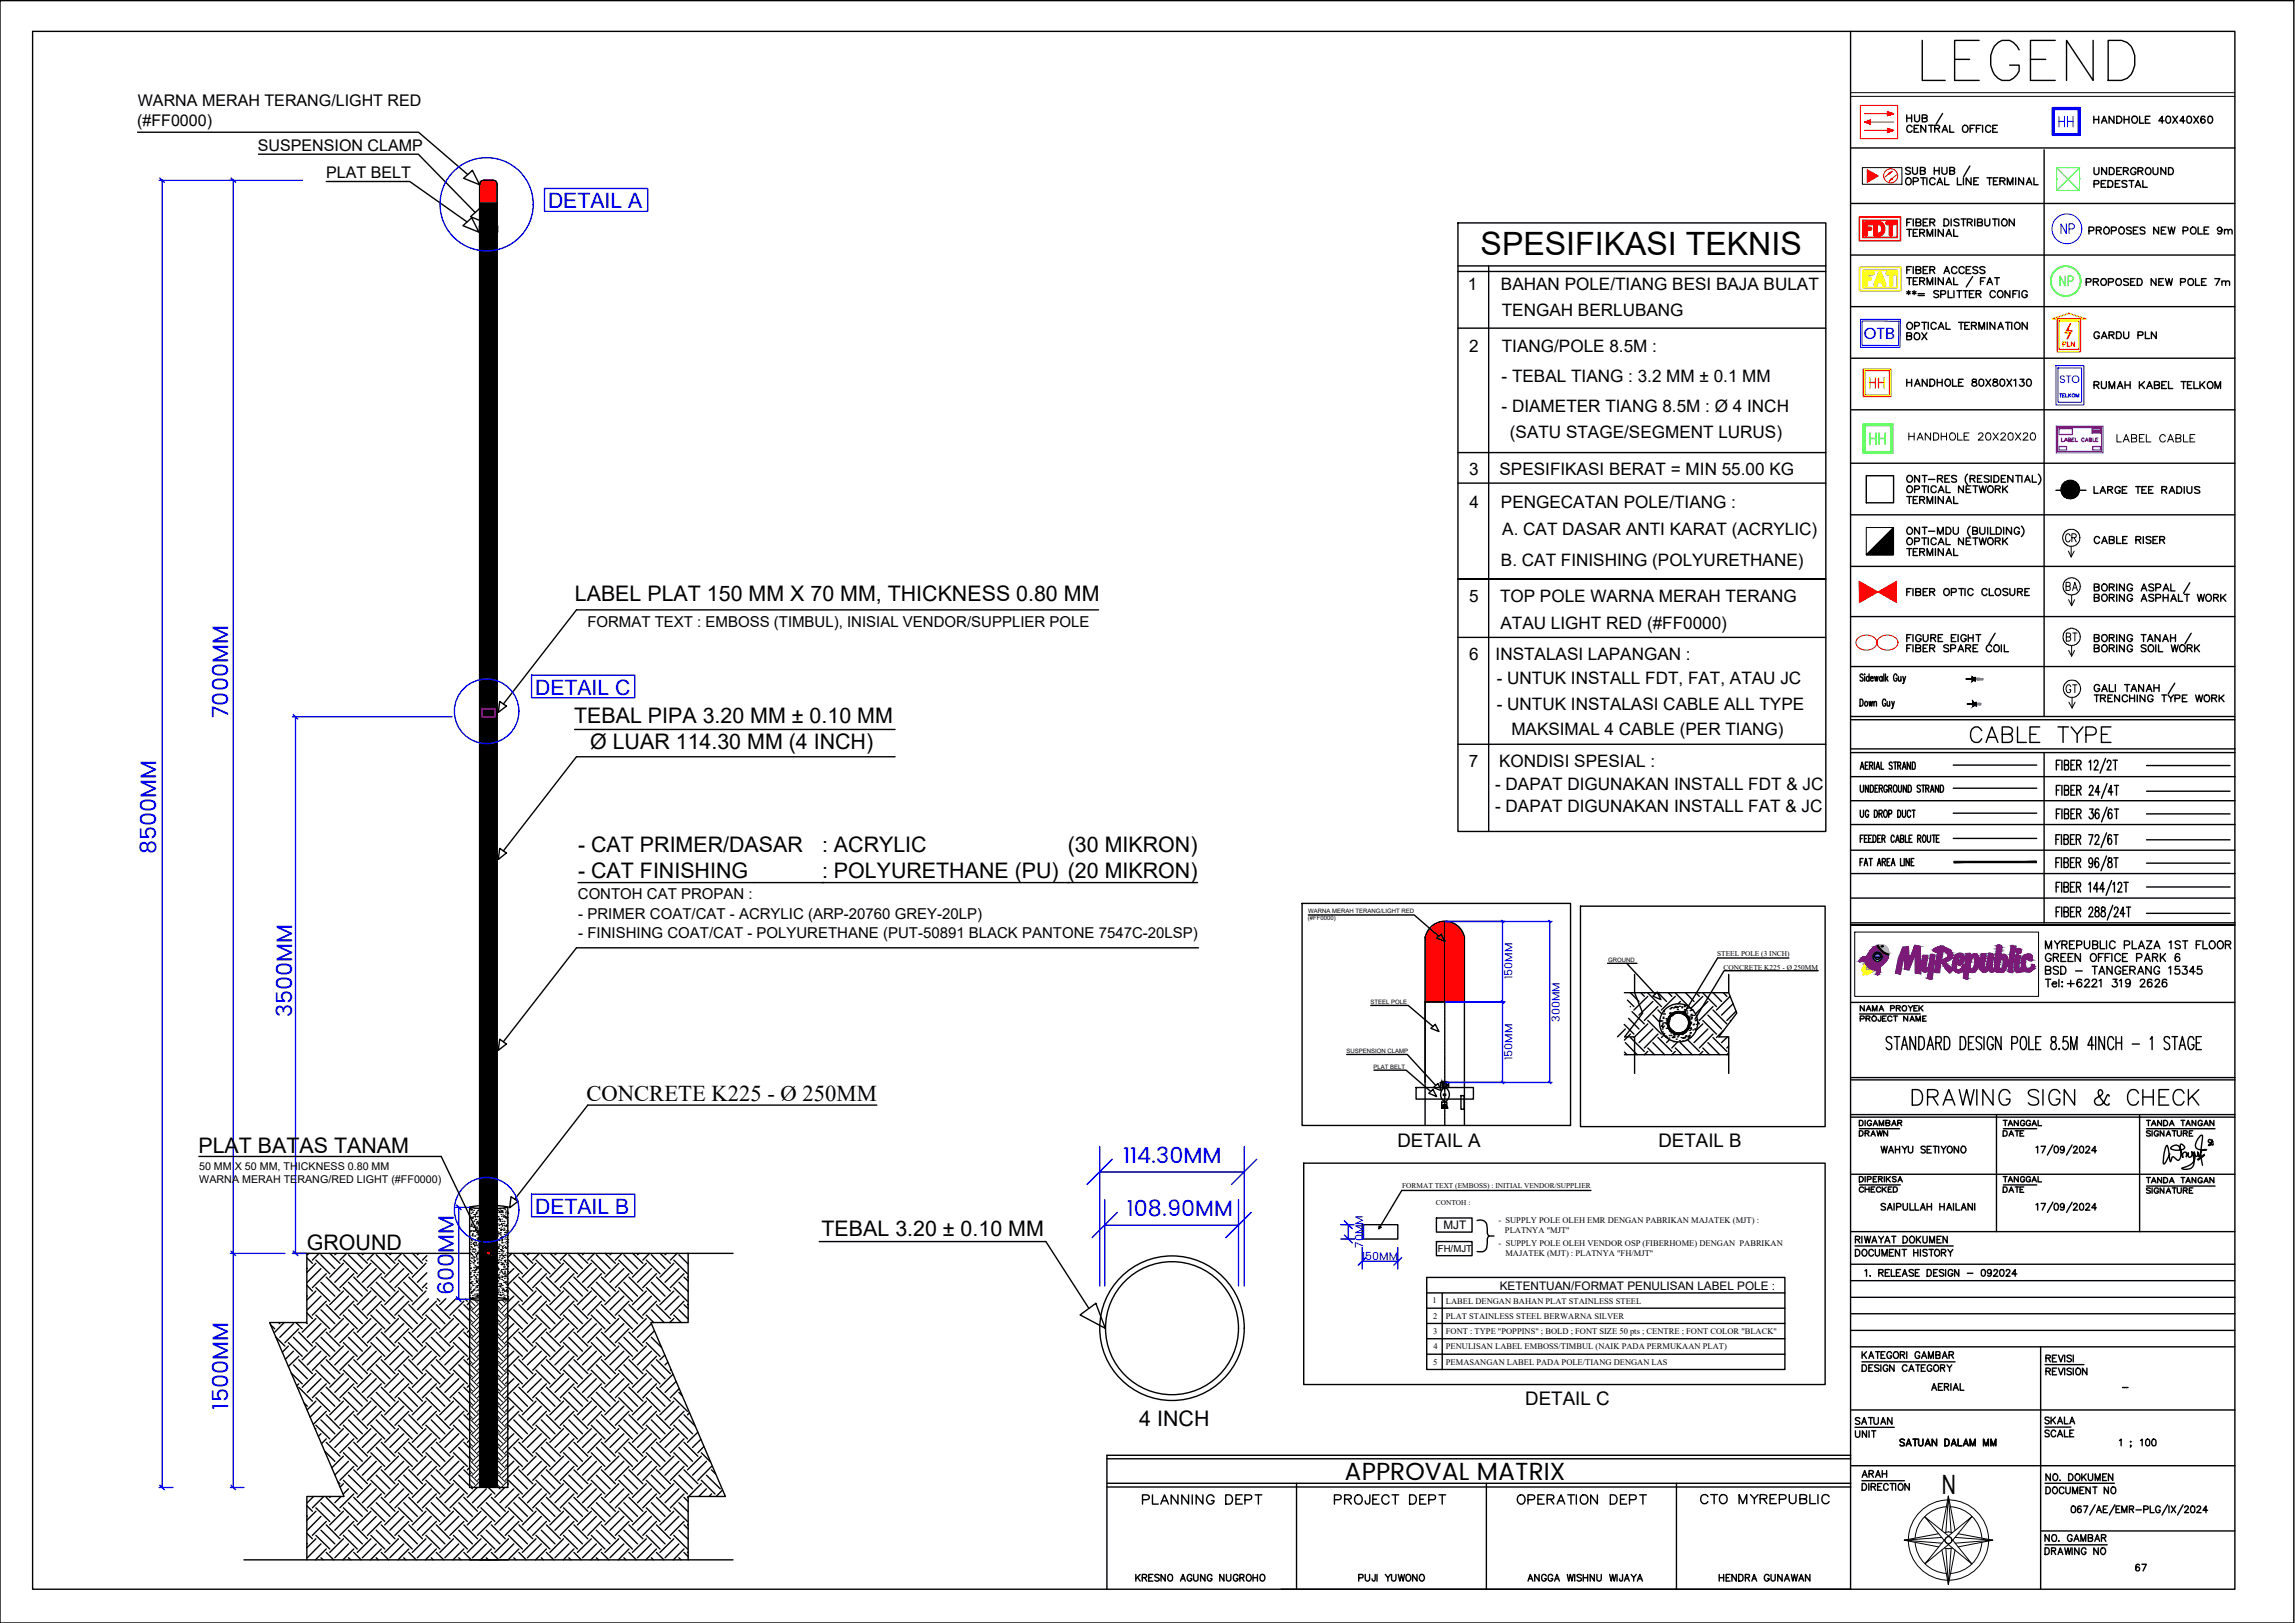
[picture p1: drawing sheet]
<svg xmlns="http://www.w3.org/2000/svg" width="420mm" height="297mm" viewBox="0 0 420 297" stroke-linecap="round" stroke-linejoin="round" font-family="sans-serif">
<defs><g id="words">
<text font-size="11.9" x="350.7" y="15.9">LEGEND</text>
<g font-size="6.2">
<text x="359.5" y="137.2">CABLE TYPE</text>
<text x="348.9" y="203.6">DRAWING SIGN &amp; CHECK</text>
</g>
<text font-size="5.9" x="271.1" y="46.6">SPESIFIKASI TEKNIS</text>
<text font-size="5.3" fill="#f00" x="340.4" y="44.1">FDT</text>
<text font-size="5.3" fill="#ffbf00" x="340.4" y="53.3">FAT</text>
<text font-size="5.3" fill="#ff7f00" x="341.1" y="72.3">HH</text>
<text font-size="5.3" fill="#0f0" x="341.1" y="82.5">HH</text>
<g font-size="4.9" fill="#00f">
<text x="375.7" y="24.3">HH</text>
<text x="376.1" y="44.1">NP</text>
</g>
<text font-size="4.9" fill="#0f0" x="376.1" y="53.6">NP</text>
<g font-size="4.9">
<text x="376.8" y="100.5">CR</text>
<text x="355.5" y="273.5">N</text>
<text x="207.8" y="276.6">PLANNING DEPT</text>
<text x="243.1" y="276.6">PROJECT DEPT</text>
<text x="276.6" y="276.6">OPERATION DEPT</text>
<text x="310.1" y="276.6">CTO MYREPUBLIC</text>
</g>
<text font-size="4.5" x="246.2" y="270.9">APPROVAL MATRIX</text>
<g font-size="4.4">
<text x="347.8" y="63.5">BOX</text>
<text x="377.1" y="109.4">BA</text>
<text x="377.1" y="118.5">BT</text>
<text x="377.1" y="128.1">GT</text>
<text x="339.7" y="271.6">ARAH</text>
</g>
<text font-size="4.1" x="107.4" y="201.5">CONCRETE K225 - Ø 250MM</text>
<g font-size="4">
<text x="382.1" y="63.1">GARDU PLN</text>
<text x="339" y="209.2">DRAWN</text>
<text x="365.5" y="209.2">DATE</text>
<text x="365.5" y="219.4">DATE</text>
<text x="338.3" y="261.8">SATUAN</text>
<text x="373.2" y="261.8">SKALA</text>
<text x="338.3" y="264.2">UNIT</text>
<text x="389.8" y="288.6">67</text>
</g>
<g font-size="4" fill="#00f">
<text x="41.8" y="131.4" transform="rotate(-90 41.8 131.4)">7000MM</text>
<text x="28.6" y="156.3" transform="rotate(-90 28.6 156.3)">8500MM</text>
<text x="53.5" y="186.2" transform="rotate(-90 53.5 186.2)">3500MM</text>
<text x="205.6" y="212.8">114.30MM</text>
<text x="206.3" y="222.5">108.90MM</text>
<text x="83.1" y="237" transform="rotate(-90 83.1 237)">600MM</text>
<text x="41.8" y="258" transform="rotate(-90 41.8 258)">1500MM</text>
</g>
<g font-size="3.9" fill="#00f">
<text x="100.3" y="38.1">DETAIL A</text>
<text x="98" y="127.1">DETAIL C</text>
<text x="98" y="222.1">DETAIL B</text>
</g>
<g font-size="3.9">
<text x="105.2" y="109.9">LABEL PLAT 150 MM X 70 MM, THICKNESS 0.80 MM</text>
<text x="105.1" y="132.3">TEBAL PIPA 3.20 MM ± 0.10 MM</text>
<text x="108" y="137.1">Ø LUAR 114.30 MM (4 INCH)</text>
<text x="105.8" y="155.9">- CAT PRIMER/DASAR</text>
<text x="150.5" y="155.9">: ACRYLIC</text>
<text x="195.5" y="155.9">(30 MIKRON)</text>
<text x="105.8" y="160.7">- CAT FINISHING</text>
<text x="150.5" y="160.7">: POLYURETHANE (PU) (20 MIKRON)</text>
<text x="36.3" y="210.9">PLAT BATAS TANAM</text>
<text x="150.4" y="226.3">TEBAL 3.20 ± 0.10 MM</text>
<text x="56.2" y="228.8">GROUND</text>
<text x="208.6" y="261">4 INCH</text>
</g>
<text font-size="3.5" fill="#ff7f00" x="376.4" y="64.6">PLN</text>
<g font-size="3.4">
<text x="255.8" y="209.9">DETAIL A</text>
<text x="303.6" y="210">DETAIL B</text>
<text x="279.2" y="257.2">DETAIL C</text>
</g>
<g font-size="3.1">
<text x="268.7" y="53.2">1</text>
<text x="274.8" y="53.1">BAHAN POLE/TIANG BESI BAJA BULAT</text>
<text x="275" y="57.9">TENGAH BERLUBANG</text>
<text x="269" y="64.4">2</text>
<text x="275" y="64.3">TIANG/POLE 8.5M :</text>
<text x="274.9" y="69.9">- TEBAL TIANG : 3.2 MM ± 0.1 MM</text>
<text x="274.9" y="75.4">- DIAMETER TIANG 8.5M : Ø 4 INCH</text>
<text x="276.4" y="80.2">(SATU STAGE/SEGMENT LURUS)</text>
<text x="268.9" y="86.9">3</text>
<text x="274.5" y="86.9">SPESIFIKASI BERAT = MIN 55.00 KG</text>
<text x="269" y="93">4</text>
<text x="274.8" y="92.9">PENGECATAN POLE/TIANG :</text>
<text x="275" y="97.9">A. CAT DASAR ANTI KARAT (ACRYLIC)</text>
<text x="274.8" y="103.5">B. CAT FINISHING (POLYURETHANE)</text>
<text x="268.9" y="110.1">5</text>
<text x="274.6" y="110.1">TOP POLE WARNA MERAH TERANG</text>
<text x="274.7" y="115">ATAU LIGHT RED (#FF0000)</text>
<text x="268.9" y="120.7">6</text>
<text x="273.8" y="120.7">INSTALASI LAPANGAN :</text>
<text x="274" y="125.2">- UNTUK INSTALL FDT, FAT, ATAU JC</text>
<text x="274" y="130">- UNTUK INSTALASI CABLE ALL TYPE</text>
<text x="276.7" y="134.5">MAKSIMAL 4 CABLE (PER TIANG)</text>
<text x="268.9" y="140.3">7</text>
<text x="274.4" y="140.3">KONDISI SPESIAL :</text>
<text x="273.7" y="144.6">- DAPAT DIGUNAKAN INSTALL FDT &amp; JC</text>
<text x="273.7" y="148.6">- DAPAT DIGUNAKAN INSTALL FAT &amp; JC</text>
</g>
<text font-size="3.1" fill="#808080" x="360.9" y="130.2">6M</text>
<text font-size="3" fill="#00f" x="341.2" y="62">OTB</text>
<g font-size="2.9">
<text x="25.1" y="23">(#FF0000)</text>
<text x="25.2" y="19.4">WARNA MERAH TERANG/LIGHT RED</text>
<text x="47.2" y="27.6">SUSPENSION CLAMP</text>
<text x="59.7" y="32.7">PLAT BELT</text>
</g>
<g font-size="2.7">
<text x="107.5" y="114.7">FORMAT TEXT : EMBOSS (TIMBUL), INISIAL VENDOR/SUPPLIER POLE</text>
<text x="105.8" y="164.5">CONTOH CAT PROPAN :</text>
<text x="105.9" y="168.1">- PRIMER COAT/CAT - ACRYLIC (ARP-20760 GREY-20LP)</text>
<text x="105.9" y="171.7">- FINISHING COAT/CAT - POLYURETHANE (PUT-50891 BLACK PANTONE 7547C-20LSP)</text>
</g>
<text font-size="2.6" x="387.3" y="255.1">-</text>
<g font-size="2.2">
<text x="264.2" y="224.9">MJT</text>
<text x="274.6" y="236">KETENTUAN/FORMAT PENULISAN LABEL POLE :</text>
</g>
<g font-size="2" fill="#00f">
<text x="377" y="70">STO</text>
<text x="276.9" y="179.2" transform="rotate(-90 276.9 179.2)">150MM</text>
<text x="285.6" y="187" transform="rotate(-90 285.6 187)">300MM</text>
<text x="276.9" y="194" transform="rotate(-90 276.9 194)">150MM</text>
<text x="249.3" y="230.6">150MM</text>
<text x="249.6" y="228.3" transform="rotate(-90 249.6 228.3)">70MM</text>
</g>
<g font-size="2">
<text x="36.4" y="214.2">50 MM X 50 MM, THICKNESS 0.80 MM</text>
<text x="36.5" y="216.5">WARNA MERAH TERANG/RED LIGHT (#FF0000)</text>
</g>
<text font-size="1.8" x="263.2" y="229.2">FH/MJT</text>
<g font-size="1.6">
<text x="274.3" y="223.8">- SUPPLY POLE OLEH EMR DENGAN PABRIKAN MAJATEK (MJT) :</text>
<text x="275.5" y="225.6">PLATNYA &quot;MJT&quot;</text>
<text x="274.4" y="228.1">- SUPPLY POLE OLEH VENDOR OSP (FIBERHOME) DENGAN PABRIKAN</text>
<text x="275.6" y="229.9">MAJATEK (MJT) : PLATNYA &quot;FH/MJT&quot;</text>
<text x="262.3" y="238.5">1</text>
<text x="264.7" y="238.6">LABEL DENGAN BAHAN PLAT STAINLESS STEEL</text>
<text x="262.4" y="241.4">2</text>
<text x="262.4" y="244.1">3</text>
<text x="264.7" y="244.1">FONT : TYPE &quot;POPPINS&quot; ; BOLD ; FONT SIZE 50 pts ; CENTRE ; FONT COLOR &quot;BLACK&quot;</text>
<text x="264.7" y="241.4">PLAT STAINLESS STEEL BERWARNA SILVER</text>
<text x="262.4" y="249.8">5</text>
<text x="262.4" y="247">4</text>
<text x="264.7" y="246.9">PENULISAN LABEL EMBOSS/TIMBUL (NAIK PADA PERMUKAAN PLAT)</text>
<text x="264.7" y="249.8">PEMASANGAN LABEL PADA POLE/TIANG DENGAN LAS</text>
</g>
<g font-size="1.3">
<text x="314.4" y="174.9">STEEL POLE (3 INCH)</text>
<text x="315.6" y="177.5">CONCRETE K225 - Ø 250MM</text>
<text x="256.7" y="217.5">FORMAT TEXT (EMBOSS) : INITIAL VENDOR/SUPPLIER</text>
<text x="262.9" y="220.6">CONTOH :</text>
</g>
<g font-size="1.1">
<text x="239.5" y="167.1">WARNA MERAH TERANG/LIGHT RED</text>
<text x="239.4" y="168.4">(#FF0000)</text>
<text x="294.4" y="176.1">GROUND</text>
<text x="250.9" y="183.7">STEEL POLE</text>
<text x="246.5" y="192.7">SUSPENSION CLAMP</text>
<text x="251.5" y="195.6">PLAT BELT</text>
</g>
</g></defs>
<!-- layer: 0 -->
<g fill="none" stroke="#000" stroke-width=".25">
<path d="M0 .1h419.9v296.9h-419.9zM6 5.7h403.2v285.2h-403.2zM338.8 5.7v285.2M25.2 24.2h51.4l9 7.7M47.3 28.2h29.3l10.4 10.7M59.7 33.2h15.3l10.5 7.4M84.9 32.6l1.6-1.4 1.3 2.6zM86.1 39.7l1.7-1.5 1.3 2.7zM338.8 27.1h70.4M338.8 37.2h70.4M349 32.7a.61 .61 0 0 1 1 .4 .61 .61 0 0 1-.8 .7l-.3-.5zM349.1 21v1.3"/>
<path d="M349.1 21.6h.9M349.8 30.8a.53 .53 0 0 0-.9 .1l.2 .3 .5 .2 .2 .3a.62 .62 0 0 1-.9 0M350 21v1.3M350.1 23.2a.56 .56 0 0 0-.9-.1 .56 .56 0 0 0 0 .8l.3 .3h.3l.3-.3M350.1 30.6v.9l.4 .4 .5-.2v-1.1M350.3 33.2h.6l.2-.1 .1-.3-.3-.3h-.6v1.3M350.4 23.5h.5M350.5 21l.1 1.1 .3 .2 .4-.2 .1-.2v-.9M351.3 22.9h-.9v1.3h.9M351.6 31.2h.7l.2-.3-.4-.3h-.5v1.3l.8-.1 .1-.3-.4-.3M351.6 32.5h.9M351.9 21.6h.8l.1-.4-.9-.2v1.3l.9-.1v-.5l-.3-.1"/>
<path d="M352.1 32.5v1.3M352.6 22.9v1.3l-.9-1.3v1.3M352.8 32.5v1.3M353.1 22.9h.8M353.5 22.9v1.3M354.1 30.6v1.3M354.1 31.2h.9M354.2 23.5l.8-.1v-.3l-.8-.2v1.3M354.2 32.8a.56 .56 0 0 0-.8-.1 .56 .56 0 0 0 0 .8l.3 .3h.4l.1-.3M354.6 33.8l.5-1.3 .5 1.3M354.7 23.5l.4 .7M354.8 33.4h.7"/>
<path d="M355 30.6v1.3M355.5 30.6v.9l.4 .4 .5-.2v-1.1M355.6 24.2l.5-1.3 .5 1.3M355.6 20.8l-1.1 1.9M355.8 23.8h.6M356 32.5v1.3h.8M357 22.9v1.3h.7M357 31.2h.7l.1-.3-.3-.3h-.5v1.3l.8-.1v-.3l-.3-.3M358.4 32.5v1.3h.7M359.4 23.1a.6 .6 0 0 1 .9 .1 .6 .6 0 0 1-.1 .8 .6 .6 0 0 1-.9-.1 .6 .6 0 0 1 .1-.8zM359.5 32.5v1.3M360.6 30.4l-1.1 1.9"/>
<path d="M360.7 23.5h.5M360.8 32.5v1.3l-.8-1.3v1.3M361.4 33.1h.5M361.5 22.9h-.8v1.3M361.8 23.5h.5M362.2 32.5h-.8v1.3h.8M362.7 22.9h-.9v1.3M363 22.9v1.3M363.8 32.5h.9M364.2 32.5v1.3M364.4 23.2a.53 .53 0 0 0-.7-.2 .53 .53 0 0 0-.2 .7 .48 .48 0 0 0 .4 .5 .48 .48 0 0 0 .5-.3M364.8 23.5h.5"/>
<path d="M365 33.1h.5M365.7 22.9h-.9v1.3h.9M365.8 32.5h-.8v1.3h.8M366.1 33.1h.8l.2-.3-.4-.3h-.6v1.3M366.6 33.1l.5 .7M367.5 33.8v-1.3l.5 1.3 .5-1.3v1.3M369 32.5v1.3M370.5 32.5v1.3l-.9-1.3v1.3M371 33.8l.5-1.3 .5 1.3M371.1 33.4h.7M372.4 32.5v1.3h.7M374.2 27.4v103.7"/>
<path d="M383.3 21.3v1.2M383.3 21.9h.9M383.4 30.7v.9a.46 .46 0 0 0 .4 .4 .46 .46 0 0 0 .5-.4v-.9M383.4 33.7l.7-.1 .2-.3-.2-.2-.7-.1v1.3M384.2 21.3v1.2M384.7 33.6h.5M384.7 22.5l.5-1.2 .5 1.2M384.9 22.1h.6M385.5 33h-.8v1.3h.8M385.7 30.7v1.2l-.9-1.2v1.2M385.9 33h.5a.65 .65 0 0 1 .4 .7 .65 .65 0 0 1-.4 .6h-.5zM386.2 30.7h.4a.68 .68 0 0 1 .5 .6 .68 .68 0 0 1-.5 .6h-.4z"/>
<path d="M387 21.3v1.2l-.9-1.2v1.2M387.3 33.6h.5M387.5 21.3h.5a.66 .66 0 0 1 .5 .6 .66 .66 0 0 1-.5 .6h-.5zM387.5 31.3h.5M388.1 33h-.8v1.3h.8M388.4 30.7h-.9v1.2h.9M388.7 31.3l.8-.1 .1-.3-.3-.2h-.6v1.2M388.9 21.9h.9M388.9 21.3v1.2M389.2 31.3l.4 .6M389.4 33.2l-.4-.2-.5 .2v.3l.6 .2 .3 .2v.2l-.4 .2-.5-.2M389.8 33h.9"/>
<path d="M389.8 21.3v1.2M390.2 33v1.3M390.4 21.4a.59 .59 0 0 1 1 .4 .59 .59 0 0 1-.9 .7l-.2-.5zM390.9 34.3l.5-1.3 .5 1.3M391 31a.57 .57 0 0 0-.9-.1 .57 .57 0 0 0 .1 .9l.3 .1h.4l.1-.4h-.3M391.1 33.9h.7M391.4 31.3l.9-.1v-.4l-.9-.1v1.2M391.7 21.3v1.2h.8M391.9 31.3l.4 .6M392.3 33v1.3h.8M392.8 21.9h.5M392.9 30.9a.6 .6 0 0 1 .9 .1 .6 .6 0 0 1-.3 .9 .61 .61 0 0 1-.7-.2 .61 .61 0 0 1 .1-.8z"/>
<path d="M393.6 21.3h-.8v1.2h.8M394.2 30.7v.9l.3 .3a.38 .38 0 0 0 .6-.3v-.9M396.2 22.1h-1l.7-.8v1.2M396.5 30.7v1.2l-.9-1.2v1.2M396.7 21.3h.3a.68 .68 0 0 1 .4 .7 .68 .68 0 0 1-.5 .5 .79 .79 0 0 1-.2-1.2zM397 30.7a.71 .71 0 0 1 .8 .3 .71 .71 0 0 1 0 .8l-.2 .1h-.6zM397.8 21.3l.9 1.2M398.7 21.3l-.9 1.2M400 22.1h-.9l.6-.8v1.2M400.5 21.3a.64 .64 0 0 1 .8 .5 .64 .64 0 0 1-.4 .7h-.2a.83 .83 0 0 1-.2-1.2zM401.6 21.3l.9 1.2M402.5 21.3l-.9 1.2"/>
<path d="M403.6 21.4v-.1a.64 .64 0 0 0-.8 .5 .64 .64 0 0 0 .5 .7 .41 .41 0 0 0 .4-.3 .41 .41 0 0 0-.4-.5 .41 .41 0 0 0-.4 .4M404.4 21.3a.64 .64 0 0 1 .8 .5 .64 .64 0 0 1-.5 .7h-.1a.83 .83 0 0 1-.2-1.2zM84.8 41.3l1.6-1.4 1.3 2.6zM87.8 41.4h3.3M87.8 42.4h3.3M89.2 41.4v-.5h.7v.5M89.3 42.7h.4v.6h-.4zM89.3 41.5l.3-.1a.78 .78 0 0 1 0 1.3 .79 .79 0 0 1-.3-1.2zM89.4 43.1l.1 .1-.1-.1h.1M89.4 43.1v.1h.3h-.3h.1M89.4 43.2h.1M89.4 43.2l.3 .1h-.3"/>
<path d="M89.4 43.2v-.2l.3 .3v-.2h-.3v.2M89.4 43h.2zM89.4 43h.1zM89.4 43h.1M89.4 43.1h.2zM89.4 43.1h.1zM89.4 43.1h.1M89.6 43.1h.1M89.5 43.1l.2 .1h-.2M89.5 43.2l.2 .1zM89.5 43.2l.2 .1h-.3M89.6 43h.1"/>
<path d="M89.6 43.1l.1 .1-.1-.1M266.9 40.8h67.4v111.4h-67.4zM266.9 49.7h67.4M266.9 48.7h67.4M272.5 48.7v103.5M338.8 56.1h70.4M338.8 46.7h70.4M349.1 50.8h.9M349.1 53.4l.6 .3M349.1 42h.9M349.7 53.4l-.6 .3M349.9 48.8h-.8v1.3"/>
<path d="M349.9 40.1h-.8v1.2M350.1 53.4l.7 .3M350.3 40.1v1.2M350.3 48.8v1.3M350.3 51.5h.5M350.3 42.6h.5M350.4 53.2v.7M350.8 49.4l.7-.1 .2-.2-.4-.3h-.5v1.3l.8-.2 .1-.3-.4-.2M350.8 40.7l.8-.1 .1-.3-.4-.2h-.5v1.2h.7l.2-.4-.4-.2M350.8 53.4l-.7 .3M351.1 50.8h-.8v1.3h.8M351.1 42h-.8v1.3h.8"/>
<path d="M351.2 53.7h1.1M351.2 54.1h1.1M351.5 51.5l.8-.2v-.3l-.8-.2v1.3M351.5 42.6l.8-.1v-.4l-.8-.1v1.3M351.9 51.5l.4 .6M351.9 42.6l.4 .7M352.1 49.4h.5M352.1 40.7h.5M352.8 52.1v-1.3l.5 1.3 .5-1.3v1.3M352.8 43.3v-1.3l.5 1.3 .5-1.3v1.3M352.9 48.8h-.8v1.3h.8M352.9 40.1h-.8v1.2h.8"/>
<path d="M353.3 49.4l.8-.1 .1-.4-.9-.1v1.3M353.3 40.7l.9-.1v-.4l-.9-.1v1.2M353.8 49.4l.4 .7M353.8 40.7l.4 .6M354.3 42v1.3M354.3 50.8v1.3M354.9 53.4l-.3-.2-.6 .2 .1 .2 .7 .4 .1 .3-.1 .1a.6 .6 0 0 1-.8-.1M355 59.8h.7M355.3 53.9l.9-.2v-.4l-.9-.1v1.3M355.8 50.8v1.3l-1-1.3v1.3M355.8 42v1.3l-1-1.3v1.3M355.9 50.1l.5-1.3 .5 1.3"/>
<path d="M355.9 40.1a.71 .71 0 0 1 .8 .3 .71 .71 0 0 1 0 .8l-.2 .1h-.6zM356.1 49.6h.6M356.3 59v1.3h.7M356.3 52.1l.5-1.3 .5 1.3M356.3 43.3l.5-1.3 .5 1.3M356.4 51.7h.7M356.4 42.8h.7M356.7 53.2v1.3h.7M357.2 40.1v1.2M357.7 50.8v1.3h.7M357.7 42v1.3h.7M357.7 53.2v1.3"/>
<path d="M358.3 49.1a.51 .51 0 0 0-.6-.3 .51 .51 0 0 0-.4 .5 .59 .59 0 0 0 .6 .8l.4-.3M358.3 53.2h.9M358.6 59h.9M358.6 40.3a.52 .52 0 0 0-.5-.2 .52 .52 0 0 0-.4 .3l.8 .4 .1 .2v.2l-.3 .1-.6-.1M358.7 53.2v1.3M359 59v1.3M359 40.1h.9M359.4 53.2h.9M359.5 40.1v1.2M359.6 49.1a.48 .48 0 0 0-.6-.3 .48 .48 0 0 0-.4 .5 .59 .59 0 0 0 .7 .8l.3-.3M359.7 59.6h.5M359.8 53.2v1.3"/>
<path d="M360 49.4h.5M360.2 40.7l.8-.1v-.4l-.8-.1v1.2M360.6 59h-.9v1.3h.9M360.6 53.8h.5M360.6 40.7l.5 .6M360.8 48.8h-.8v1.3h.8M360.9 59.6l.8-.1 .1-.4-.9-.1v1.3M361.1 50.6l-1.1 1.9M361.4 53.2h-.8v1.3h.8M361.4 59.6l.4 .7M361.5 40.1v1.2M361.8 53.8l.7-.1 .2-.2-.2-.3h-.7v1.3"/>
<path d="M362 40.7l.8-.1 .1-.3-.3-.2h-.6v1.2h.8l.1-.4-.3-.2M362.1 49a.53 .53 0 0 0-.9 .1l.2 .2 .5 .2 .2 .4a.62 .62 0 0 1-.9 0M362.2 53.8l.5 .7M362.6 51.5h.5M363.4 49l-.3-.2a.44 .44 0 0 0-.6 .3l.9 .6v.2l-.3 .2-.6-.2M363.4 40.1v.9a.46 .46 0 0 0 .4 .3 .46 .46 0 0 0 .5-.3v-.9M363.4 50.8h-.8v1.3M363.8 52.1l.5-1.3 .5 1.3M363.8 59v1.3M363.9 51.7h.7M364.8 40.1h.9M365.2 50.8h.9"/>
<path d="M365.2 59v1.3l-.9-1.3v1.3M365.2 40.1v1.2M365.3 53.5a.54 .54 0 0 0-.7-.3 .54 .54 0 0 0-.3 .8 .51 .51 0 0 0 .4 .5 .51 .51 0 0 0 .6-.3M365.6 50.8v1.3M365.8 53.4a.58 .58 0 0 1 .9 .4 .58 .58 0 0 1-.9 .5l-.1-.3zM365.9 59.8h.7M365.9 40.1v1.2M366.6 40.3a.6 .6 0 0 1 .9 .1 .6 .6 0 0 1-.3 .9 .61 .61 0 0 1-.7-.2 .61 .61 0 0 1 .1-.8zM367.2 59h.8M367.6 59v1.3M368 53.2v1.3l-.9-1.3v1.3M368.3 59v1.3"/>
<path d="M368.5 53.8h.5M368.8 40.1v1.2l-1-1.2v1.2M368.9 59.2l.3-.2a.61 .61 0 0 1 .7 .7 .61 .61 0 0 1-.8 .5l-.3-.4zM369.3 53.2h-.8v1.3M369.7 53.2v1.3M371.1 59v1.3l-.9-1.3v1.3M371.1 53.5a.54 .54 0 0 0-.7-.3 .54 .54 0 0 0-.2 .8 .49 .49 0 0 0 .4 .5 .49 .49 0 0 0 .5-.5h-.3M381.9 51.6h.8l.1-.4-.1-.2h-.8v1.2M382.4 42.2l.9-.1v-.4l-.9-.1v1.2M383.2 51.6l.8-.1 .2-.3-.2-.2h-.8v1.2M383.7 51.6l.5 .6M383.8 42.1h.8v-.4l-.8-.1v1.2"/>
<path d="M384.3 42.1l.4 .7M384.7 51.2a.56 .56 0 0 1 .8 0 .56 .56 0 0 1 0 .8 .56 .56 0 0 1-.8 .1l-.1-.3zM385.2 41.9a.6 .6 0 0 1 1 0 .6 .6 0 0 1-.4 .9h-.4l-.2-.3zM386 51.6h.8l.1-.4-.1-.2h-.8v1.2M386.5 42.2l.9-.1v-.4l-.9-.1v1.2M387.5 51.2a.56 .56 0 0 1 .7 0 .56 .56 0 0 1 0 .8 .56 .56 0 0 1-.7 .1l-.2-.3zM388 41.8a.6 .6 0 0 1 .9 .1 .6 .6 0 0 1-.2 .9 .61 .61 0 0 1-.8-.3 .61 .61 0 0 1 .1-.7zM389.7 51.2l-.4-.2-.5 .2v.2l.8 .4 .1 .3-.1 .1h-.5l-.3-.1M390.1 51.6h.5M390.2 41.8a.5 .5 0 0 0-.9 .1l.1 .2 .7 .2 .1 .2v.2l-.3 .1-.6-.1M390.6 42.1h.5M390.9 51h-.8v1.2h.8"/>
<path d="M391.3 51h.4a.63 .63 0 0 1 .5 .6 .63 .63 0 0 1-.5 .6h-.4zM391.4 41.6h-.8v1.2h.8M392.7 41.8a.5 .5 0 0 0-.9 .1l.1 .2 .7 .2 .1 .2v.2l-.3 .1-.6-.1M394.7 51v1.2l-.9-1.2v1.2M395.2 41.6v1.2l-.9-1.2v1.2M395.2 51.6h.5M395.7 42.1h.5M396.1 51h-.9v1.2h.9M396.5 51l.3 1.2 .3-1.2 .3 1.2 .3-1.2M396.5 41.6h-.8v1.2h.8M396.9 41.6l.4 1.2 .3-1.2 .3 1.2 .3-1.2M399.2 51.6h.8l.1-.2-.1-.3-.8-.1v1.2"/>
<path d="M399.7 42.2l.8-.1v-.4l-.8-.1v1.2M402 51v1.2h.7M402.4 41.6v1.2h.8M403.1 51.6h.5M403.5 42.1h.5M403.9 51h-.8v1.2h.8M404.4 41.6h-.9v1.2h.9M405.5 51h.9l-.7 1.2M406.8 42a.4 .4 0 0 1-.5 .4 .4 .4 0 0 1-.3-.5 .4 .4 0 0 1 .6-.3 .64 .64 0 0 1 .2 .8 .64 .64 0 0 1-.7 .4l-.1-.1M406.8 51.6l.3-.2 .3 .1 .1 .7M406.8 51.4v.8M407.2 42.2l.3-.2 .4 .1v.7"/>
<path d="M407.2 42v.8M407.5 51.6l.3-.2 .3 .1 .1 .7M407.9 42.2l.4-.2 .3 .1v.7M266.9 60.1h67.4M338.8 75h70.4M338.8 65.6h70.4M349.1 69.4v1.3M349.1 70h.9M350 69.4v1.3M350.5 70.7l.5-1.3 .5 1.3M350.7 70.3h.6M352.8 69.4v1.3l-.9-1.3v1.3"/>
<path d="M353.3 69.4h.5a.68 .68 0 0 1 .4 .6 .68 .68 0 0 1-.4 .7h-.5zM354.7 70h.9M354.7 69.4v1.3M354.8 60.3l.6-1.3 .5 1.3M355.6 69.4v1.3M356.3 69.5a.6 .6 0 0 1 .8 .5 .6 .6 0 0 1-.8 .6l-.2-.4v-.3zM357.5 69.4v1.3h.8M358.6 70h.5M359.4 69.4h-.8v1.3h.8M361.1 69.5v.3l.6 .2a.34 .34 0 0 1 .1 .6l-.5 .1-.3-.3a.37 .37 0 0 1 .4-.4l.4-.2v-.3zM362.3 60.3v-1.3l.5 1.3 .5-1.3v1.3M362.5 69.5l.3-.1a.68 .68 0 0 1 .4 .7 .68 .68 0 0 1-.5 .6 .83 .83 0 0 1-.2-1.2z"/>
<path d="M363.6 69.4l.8 1.3M364.4 69.4l-.8 1.3M365 69.5v.3l.3 .2a.38 .38 0 0 1 .4 .2 .38 .38 0 0 1 0 .4l-.3 .1-.5-.1a.48 .48 0 0 1 .1-.6 .48 .48 0 0 1 .5-.1l.2-.2-.1-.2zM365.8 60.3l.5-1.3 .5 1.3M366.3 69.5a.64 .64 0 0 1 .8 .4 .64 .64 0 0 1-.5 .8h-.1a.83 .83 0 0 1-.2-1.2zM367.4 69.4l.9 1.3M368.3 69.4l-.9 1.3M368.7 69.6l.3-.2v1.3M369.8 69.4h.7l-.3 .5a.4 .4 0 0 1 .4 .4 .4 .4 0 0 1-.4 .4l-.4-.1-.1-.2M371.2 69.5a.64 .64 0 0 1 .8 .4 .64 .64 0 0 1-.5 .8h-.1a.83 .83 0 0 1-.2-1.2zM383.4 70.5l.8-.2v-.3l-.8-.2v1.3M383.8 70.5l.5 .6"/>
<path d="M384.7 69.8v1a.46 .46 0 0 0 .5 .3 .46 .46 0 0 0 .4-.3v-1M386.1 71.1v-1.3l.5 1.3 .5-1.3v1.3M387.6 71.1l.6-1.3 .5 1.3M387.9 70.7h.6M389 69.8v1.3M389 70.5h1M390 69.8v1.3M391.7 69.8v1.3M392 70.4l.6 .7M392.6 69.8l-.9 .9M393 71.1l.5-1.3 .5 1.3M393.2 70.7h.7"/>
<path d="M394.4 70.5l.9-.2 .1-.2-.4-.3h-.6v1.3h.8l.2-.4-.4-.2M395.8 70.5h.5M396.6 69.8h-.8v1.3h.8M397 69.8v1.3h.8M399.3 69.8h.9M399.8 69.8v1.3M400.5 70.5h.5M401.3 69.8h-.8v1.3h.8M401.7 69.8v1.3h.8M402.8 69.8v1.3M403.1 70.4l.5 .7M403.6 69.8l-.8 .9"/>
<path d="M405.5 71.1v-1.3l.5 1.3 .5-1.3v1.3M266.9 82.8h67.4M266.9 88.4h67.4M338.8 94.2h70.4M338.8 84.8h70.4M341.7 87.1h5v4.9h-5zM349.1 90.9h.9M349.2 89.1a.58 .58 0 0 1 .8 0 .58 .58 0 0 1 0 .8 .58 .58 0 0 1-.8 .1l-.1-.3zM349.2 98.6a.58 .58 0 0 1 .8 .1 .58 .58 0 0 1 0 .8 .58 .58 0 0 1-.8 0l-.1-.3zM349.2 96.7a.58 .58 0 0 1 .8 .1 .58 .58 0 0 1 0 .8 .58 .58 0 0 1-.8 0l-.1-.3zM349.2 87.2a.58 .58 0 0 1 .8 0 .58 .58 0 0 1 0 .8 .58 .58 0 0 1-.8 .1l-.1-.3zM349.5 90.9v1.2"/>
<path d="M350.3 91.5h.5M350.5 89.6l.8-.1 .1-.4-.1-.1-.8-.1v1.3M350.5 99.1l.8-.1 .1-.3-.1-.2h-.8v1.2M351.1 90.9h-.8v1.2h.8M351.4 96.5v1.3l-.9-1.3v1.3M351.4 87v1.3l-.9-1.3v1.3M351.5 91.5l.8-.1v-.4l-.8-.1v1.2M351.8 88.9h1M351.8 98.5h1M351.9 91.5l.4 .6M351.9 96.5h.9M351.9 87h.9"/>
<path d="M352.3 88.9v1.3M352.3 98.5v1.2M352.3 87v1.3M352.3 96.5v1.3M352.8 92.1v-1.2l.5 1.2 .5-1.2v1.2M353 88.9v1.3M353 98.5v1.2M353.1 97.2h1.1M353.1 87.7h1.1M354.3 90.9v1.2M354.5 89.2a.48 .48 0 0 0-.6-.3 .48 .48 0 0 0-.4 .5 .54 .54 0 0 0 .2 .7 .54 .54 0 0 0 .7-.1l.1-.1M354.5 98.7a.48 .48 0 0 0-.6-.2 .48 .48 0 0 0-.4 .4 .54 .54 0 0 0 .2 .7 .54 .54 0 0 0 .7-.1l.1-.1"/>
<path d="M354.7 97.8v-1.3l.5 1.3 .6-1.3v1.3M354.7 87.6l.8-.1 .1-.3-.1-.1-.8-.1v1.3M354.8 90.2l.6-1.3 .5 1.3M354.8 99.7l.6-1.2 .5 1.2M355 89.7h.7M355 99.3h.7M355.2 87.6l.4 .7M355.8 90.9v1.2l-1-1.2v1.2M356.1 87.6h.5M356.3 88.9v1.3h.7M356.3 92.1l.5-1.2 .5 1.2M356.3 98.5v1.2h.7"/>
<path d="M356.3 96.5a.71 .71 0 0 1 .7 .3 .71 .71 0 0 1 0 .8l-.1 .1-.6 .1zM356.4 91.7h.7M356.9 87h-.8v1.3h.8M357.6 96.5v.9a.49 .49 0 0 0 .5 .4 .49 .49 0 0 0 .4-.4v-.9M357.7 90.9v1.2h.7M358.2 87.2l-.3-.2-.5 .1-.1 .1v.2l.8 .4 .1 .3-.3 .2-.6-.2M359.5 88.9v1.3l-.9-1.3v1.3M359.5 98.5v1.2l-.9-1.2v1.2M360 99h.5M360 89.5h.5M360.2 86.8a1.27 1.27 0 0 0 0 1.9M360.7 96.3a1.2 1.2 0 0 0 0 1.9"/>
<path d="M360.7 87.6l.8-.1v-.4l-.8-.1v1.3M360.8 88.9h-.8v1.3h.8M360.8 98.5h-.8v1.2h.8M361.1 97.1l.8-.1 .1-.2-.3-.3h-.6v1.3l.8-.1 .1-.3-.3-.3M361.1 87.6l.5 .7M361.2 88.9h.9M361.2 98.5h.9M361.7 88.9v1.3M361.7 98.5v1.2M362 87.6h.5M362.3 88.9l.4 1.3 .3-1.3 .3 1.3 .3-1.3M362.3 98.5l.4 1.2 .3-1.2 .3 1.2 .3-1.2"/>
<path d="M362.5 96.5v.9l.3 .4a.44 .44 0 0 0 .6-.4v-.9M362.8 87h-.8v1.3h.8M363.9 96.5v1.3M364 89.1a.56 .56 0 0 1 .8 .1 .56 .56 0 0 1 0 .7 .56 .56 0 0 1-.8 .1l-.1-.3zM364 98.6a.56 .56 0 0 1 .8 .1 .56 .56 0 0 1 0 .7 .56 .56 0 0 1-.8 .1l-.1-.3zM364.2 87.2l-.4-.2-.4 .1-.1 .1v.2l.7 .3 .2 .4-.4 .2-.5-.2M364.4 96.5v1.3h.8M364.5 87v1.3M365 87h.5a.63 .63 0 0 1 .4 .6 .63 .63 0 0 1-.4 .7h-.5zM365.3 89.5l.8-.1v-.4l-.8-.1v1.3M365.3 99l.8-.1v-.4h-.8v1.2M365.5 96.5h.4a.66 .66 0 0 1 .5 .6 .66 .66 0 0 1-.5 .7h-.4z"/>
<path d="M365.8 89.5l.4 .7M365.8 99l.4 .7M366.4 87.6h.5M366.6 88.9v1.3M366.6 98.5v1.2M366.8 96.5v1.3M366.9 89.4l.6 .8M366.9 99l.6 .7M367.2 87h-.8v1.3h.8M367.5 88.9l-.9 .8M367.5 98.5l-.9 .8M368.3 96.5v1.3l-1-1.3v1.3"/>
<path d="M368.5 87v1.3l-.9-1.3v1.3M369 87h.9M369.4 87v1.3M369.7 96.8a.48 .48 0 0 0-.5-.3 .48 .48 0 0 0-.4 .5 .54 .54 0 0 0 .2 .7 .54 .54 0 0 0 .7-.1v-.3h-.3M370.1 96.3a1.2 1.2 0 0 1 0 1.9M370.2 87v1.3M370.7 88.3l.5-1.3 .5 1.3M370.9 87.8h.6M372.1 87v1.3h.7M373.2 86.8a1.2 1.2 0 0 1 0 1.9M376.4 89.7h5.5M383.4 89.1v1.2h.7"/>
<path d="M384.4 98.5a.54 .54 0 0 0-.7-.3 .54 .54 0 0 0-.3 .8 .51 .51 0 0 0 .4 .5 .51 .51 0 0 0 .6-.3M384.5 90.3l.5-1.2 .5 1.2M384.6 89.9h.7M384.8 99.5l.5-1.3 .5 1.3M384.9 99h.7M385.9 89.6h.7l.2-.3-.2-.2h-.7v1.2M386.2 98.8l.7-.1 .1-.4-.8-.1v1.3l.8-.2v-.4l-.2-.1M386.3 89.6l.5 .7M387.5 98.2v1.3h.8M388.2 89.4a.48 .48 0 0 0-.6-.3 .48 .48 0 0 0-.4 .4 .54 .54 0 0 0 .2 .7 .54 .54 0 0 0 .7-.1l.1-.3h-.3M388.5 89.6h.5M388.6 98.8h.5"/>
<path d="M389.4 89.1h-.9v1.2h.9M389.4 98.2h-.8v1.3h.8M391 89.1h.9M391 98.8l.8-.1 .1-.4-.9-.1v1.3M391.4 89.1v1.2M391.5 98.8l.4 .7M392.1 89.6h.5M392.4 98.2v1.3M393 89.1h-.9v1.2h.9M393.4 89.6h.5M393.8 98.4l-.3-.2-.6 .2 .1 .3 .7 .3 .1 .3a.54 .54 0 0 1-.9 0M394.2 89.1h-.8v1.2h.8"/>
<path d="M394.2 98.8h.5M395 98.2h-.8v1.3h.8M395.4 98.8l.8-.1v-.4l-.8-.1v1.3M395.8 89.6l.8-.1v-.4h-.8v1.2M395.9 98.8l.4 .7M396.2 89.6l.5 .7M397.1 90.3l.5-1.2 .5 1.2M397.3 89.9h.7M398.5 89.1h.5a.65 .65 0 0 1 .4 .6 .65 .65 0 0 1-.4 .6h-.5zM399.9 89.1v1.2M400.4 89.1v.8l.4 .4a.38 .38 0 0 0 .5-.4v-.8M402.7 89.2l-.3-.1-.6 .1 .1 .3 .7 .3 .1 .3-.1 .1-.5 .1-.3-.2"/>
<path d="M201.1 111.6h-95.6l-13.3 17.2M266.9 116.7h67.4M334.3 106h-67.4h67.4M338.8 103.7h70.4M338.8 112.8h70.4M349.1 108.3h.5M349.1 116.7h.5M349.1 118.6h.5M349.1 100.4h.9M349.5 100.4v1.3M349.9 107.7h-.8v1.3M349.9 116.1h-.8v1.3"/>
<path d="M349.9 118h-.8v1.3M350.2 107.7v1.3M350.2 116.1v1.3M350.2 118v1.3M350.3 101h.5M350.7 108.3h.8l.1-.4-.9-.2v1.3l.9-.1v-.5l-.3-.1M350.7 118.6l.9-.1v-.4l-.3-.1h-.6v1.3l.9-.1v-.5l-.3-.1M351.1 100.4h-.8v1.3h.8M351.5 101h.7l.1-.5-.8-.1v1.3M351.7 116.4a.54 .54 0 0 0-.7-.2 .54 .54 0 0 0-.3 .7 .49 .49 0 0 0 .5 .5 .49 .49 0 0 0 .5-.5h-.3M351.9 101l.4 .7M352.1 116.1v1.1a.46 .46 0 0 0 .5 .2 .46 .46 0 0 0 .4-.4v-.9"/>
<path d="M352.1 108.3h.5M352.1 118.6h.5M352.8 101.7v-1.3l.5 1.3 .5-1.3v1.3M352.9 107.7h-.8v1.3h.8M352.9 118h-.8v1.3h.8M353.3 108.3h.8l.1-.3-.1-.2-.8-.1v1.3M353.3 118.6h.8l.1-.3-.3-.3h-.6v1.3M353.5 116.7h.7l.1-.4-.8-.2v1.3M353.7 108.3l.5 .7M353.7 118.6l.5 .7M353.9 116.7l.5 .7M354.3 100.4v1.3"/>
<path d="M354.8 116.7h.5M355.6 116.1h-.8v1.3h.8M355.8 100.4v1.3l-1-1.3v1.3M356.3 101.7l.5-1.3 .5 1.3M356.4 101.2h.7M356.7 118.2a.45 .45 0 0 0-.5-.2 .45 .45 0 0 0-.3 .4l.7 .3 .1 .4-.3 .2-.5-.2M357.1 118.7l.8-.1 .1-.5-.9-.1v1.3M357.3 108.4l.8-.1v-.4l-.8-.2v1.3M357.3 116.7h.5M357.7 100.4v1.3h.7M358.1 116.1h-.8v1.3h.8M358.5 119.3l.5-1.3 .5 1.3"/>
<path d="M358.5 116.1v1.3M358.6 107.7h.9M358.7 118.9h.6M359.1 107.7v1.3M359.7 107.7v1.3M359.9 118.6l.8-.1v-.4l-.8-.1v1.3M360 116.4a.54 .54 0 0 0-.8-.2 .54 .54 0 0 0-.2 .7 .49 .49 0 0 0 .5 .5 .49 .49 0 0 0 .5-.5h-.4M360.3 116.7h.9M360.3 116.1v1.3M360.3 118.6l.5 .7M361.2 108a.54 .54 0 0 0-.7-.2 .54 .54 0 0 0-.2 .7 .51 .51 0 0 0 .4 .5 .51 .51 0 0 0 .5-.3M361.2 116.1v1.3"/>
<path d="M361.2 118.6h.5M361.7 116.1h.9M362.1 118h-.9v1.3h.9M362.2 116.1v1.3M363.8 108a.48 .48 0 0 0-.6-.3 .48 .48 0 0 0-.4 .5 .53 .53 0 0 0 .3 .7 .53 .53 0 0 0 .7-.2M364.2 107.7v1.3h.8M364.6 118.3a.55 .55 0 0 0-.8-.1 .55 .55 0 0 0-.1 .8l.4 .3 .3-.1 .2-.2M365.1 118.2a.6 .6 0 0 1 .9 .2 .6 .6 0 0 1-.2 .8 .61 .61 0 0 1-.8-.2 .61 .61 0 0 1 .1-.8zM365.3 115.9l-1.2 1.9M365.4 107.9a.58 .58 0 0 1 .9 .4 .58 .58 0 0 1-.8 .6l-.2-.4zM366.4 118v1.3M366.9 118v1.3h.8"/>
<path d="M367.6 107.9l-.4-.2-.5 .2v.2l.8 .3 .1 .4a.56 .56 0 0 1-.9 0M368 107.7v1.1a.46 .46 0 0 0 .5 .2 .46 .46 0 0 0 .4-.4v-.9M369.4 108.3h.7l.1-.4-.8-.2v1.3M369.8 108.3l.4 .7M370.7 108.3h.5M371.5 107.7h-.8v1.3h.8M383.4 116.7h.8l.1-.4-.9-.2v1.3l.9-.1v-.4l-.3-.2M383.4 118.6l.9-.1v-.4l-.3-.1h-.6v1.3l.9-.1v-.5l-.3-.1M383.4 107.5l.9-.1v-.4l-.9-.1v1.2l.9-.1v-.4l-.3-.1M383.4 109.4l.8-.1 .1-.4-.9-.1v1.3l.9-.2v-.4l-.3-.1M384.9 116.3a.6 .6 0 0 1 .9 .2 .6 .6 0 0 1-.3 .8 .61 .61 0 0 1-.7-.2 .61 .61 0 0 1 .1-.8zM384.9 118.2a.6 .6 0 0 1 .9 .2 .6 .6 0 0 1-.3 .8 .61 .61 0 0 1-.7-.2 .61 .61 0 0 1 .1-.8z"/>
<path d="M384.9 109a.6 .6 0 0 1 .9 .1 .6 .6 0 0 1-.3 .9 .61 .61 0 0 1-.7-.3 .61 .61 0 0 1 .1-.7zM385 107a.58 .58 0 0 1 .8 .6 .58 .58 0 0 1-.9 .4l-.1-.3a.59 .59 0 0 1 .2-.7zM386.2 116.7h.7l.1-.4-.8-.2v1.3M386.2 118.6l.8-.1v-.4l-.8-.1v1.3M386.2 107.5l.8-.1v-.4l-.8-.1v1.2M386.2 109.4l.7-.1 .1-.4-.8-.1v1.3M386.6 116.7l.5 .7M386.6 118.6l.5 .7M386.6 107.5l.5 .6M386.6 109.4l.5 .7M387.5 106.9v1.2M387.5 108.8v1.3"/>
<path d="M387.5 116.1v1.3M387.5 118v1.3M388.9 116.1v1.3l-.9-1.3v1.3M388.9 118v1.3l-.9-1.3v1.3M388.9 106.9v1.2l-.9-1.2v1.2M388.9 108.8v1.3l-.9-1.3v1.3M390.4 116.4a.54 .54 0 0 0-.7-.2 .54 .54 0 0 0-.3 .7 .49 .49 0 0 0 .5 .5 .49 .49 0 0 0 .5-.5h-.3M390.4 118.3a.55 .55 0 0 0-.8-.1 .55 .55 0 0 0-.1 .8 .46 .46 0 0 0 .5 .3 .46 .46 0 0 0 .4-.5h-.3M390.4 107.2a.6 .6 0 0 0-1 0 .6 .6 0 0 0 .4 .9h.4l.2-.2v-.2h-.3M390.4 109.1a.54 .54 0 0 0-.7-.3 .54 .54 0 0 0-.3 .7 .49 .49 0 0 0 .5 .6 .49 .49 0 0 0 .5-.6h-.3M392 108.1l.5-1.2 .5 1.2M392 110.1l.5-1.3 .5 1.3"/>
<path d="M392 116.1h.9M392.2 107.7h.6M392.2 109.6h.6M392.4 116.1v1.3M392.9 118.2a.45 .45 0 0 0-.5-.2 .45 .45 0 0 0-.4 .4l.8 .3 .1 .4-.3 .2-.6-.2M393.1 117.4l.6-1.3 .5 1.3M393.3 117h.7M393.5 118.1a.61 .61 0 0 1 .8 .2 .61 .61 0 0 1-.1 .8 .6 .6 0 0 1-.9-.1 .6 .6 0 0 1 .2-.9zM394.3 107.1a.45 .45 0 0 0-.5-.3 .45 .45 0 0 0-.4 .5l.8 .3 .1 .4-.3 .1-.6-.1M394.3 109l-.3-.2-.6 .2v.2l.8 .3 .1 .3a.56 .56 0 0 1-.9 0M394.7 107.6l.8-.2v-.4l-.8-.1v1.2M394.7 109.4l.8-.1v-.4l-.8-.1v1.3"/>
<path d="M394.7 118v1.3M395.2 118v1.3h.7M395.4 116.1v1.3l-.9-1.3v1.3M395.9 117.4l.6-1.3 .5 1.3M396 108.1l.5-1.2 .5 1.2M396 108.8v1.3M396 109.4h.9M396.2 117h.6M396.2 107.7h.6M396.9 108.8v1.3M397.4 116.7h.9M397.4 116.1v1.3"/>
<path d="M397.4 106.9v1.2h.8M397.4 110.1l.5-1.3 .5 1.3M397.5 118l.3 1.3 .3-1.3 .3 1.3 .4-1.3M397.6 109.6h.7M398.3 116.1v1.3M398.8 108.8v1.3h.8M399.9 108.8h.9M400.4 108.8v1.3M400.4 118.6l.9-.1v-.4l-.9-.1v1.3M400.9 118.6l.4 .7M400.9 106.7l-1.1 1.9M401.2 115.9l-1.2 1.9"/>
<path d="M401.8 118v1.3M402.1 118.6l.6 .7M402.3 108.8l.3 1.3 .3-1.3 .4 1.3 .3-1.3M402.7 118l-.9 .9M403.9 109a.58 .58 0 0 1 1 .4 .58 .58 0 0 1-.8 .6l-.3-.5zM405.3 109.4l.7-.1 .1-.3-.1-.2h-.7v1.3M405.7 109.4l.4 .7M406.6 108.8v1.3M406.9 109.3l.6 .8M407.5 108.8l-.9 .8M91.5 128.4l1.2 .8-1.5 1.2zM105.2 133.5h58.7"/>
<path d="M163.9 138.5h-58.4l-13.3 17.2M266.9 136.2h67.4M338.8 137.7h70.4M338.8 131.7h70.4M338.8 137.1h70.4M338.8 122h70.4M338.8 131.1h70.4M340.5 128a.67 .67 0 0 1 .5 1.1l-.5 .1zM341.1 123.6a.3 .3 0 0 0-.5-.2 .3 .3 0 0 0 .1 .5l.3 .2 .1 .4-.2 .2-.4-.2M341.4 123.3v.2zM341.4 123.8v.9M341.5 128.4a.38 .38 0 0 1 .4 .4 .38 .38 0 0 1-.4 .4l-.1-.4z"/>
<path d="M342 139.5h-.5v1.3h.5M342.2 128.4l.1 .8 .2-.8 .1 .8 .2-.8M342.2 124l-.1-.1a.38 .38 0 0 0-.4 .3 .38 .38 0 0 0 .4 .4l.1-.1M342.2 123.3v1.4M342.4 124.1h.5v-.2a.38 .38 0 0 0-.5 .3 .38 .38 0 0 0 .5 .4v-.1M343.1 128.6l.2-.2h.2v.8M343.1 128.4v.8M343.2 139.5v1.3M343.2 123.8l.2 .9 .1-.9 .2 .9 .1-.9M344.4 139.5v1.3h.4M344.6 124l-.1-.1a.38 .38 0 0 0-.4 .3 .38 .38 0 0 0 .4 .4l.1-.1M344.6 123.8v.9"/>
<path d="M344.9 123.3v1.4M345.2 123.3v1.4M345.2 128.3a.32 .32 0 0 0-.4-.3 .32 .32 0 0 0-.2 .4v.4a.33 .33 0 0 0 .3 .4 .33 .33 0 0 0 .3-.4h-.1M345.4 124.1l.3 .6M345.5 128.4v.8h.2l.2-.2M345.6 123.8l-.4 .6M345.9 128.4v.8M346.3 128.4l.3 .8 .2-.8M346.4 139.7a.3 .3 0 0 0-.5-.1 .3 .3 0 0 0 .1 .5l.3 .1 .1 .4-.2 .2-.3-.2M346.6 129.2l-.1 .4-.2 .1M346.7 139.5h.6M347 139.5v1.3"/>
<path d="M347.3 123.7l-.2-.4a.79 .79 0 0 0-.2 1.4l.3-.1 .1-.2v-.3h-.2M347.6 123.8v.8l.2 .1 .2-.3M348 123.8v.9M348.4 123.8l.2 .9 .3-.9M348.6 124.7l-.1 .3-.2 .1M349.8 139.5v1.3l-.6-1.3v1.3M350.1 139.5h.3a.94 .94 0 0 1 0 1.3h-.3zM374.2 137.7v31.2M376.5 140h.4M377.2 139.1h-.7v1.8M377.5 139.1v1.8M378 140l.6-.1v-.7l-.6-.1v1.8l.6-.1 .1-.5-.2-.3"/>
<path d="M379.1 140h.5M379.9 139.1h-.8v1.8h.8M380.2 140l.7-.1 .1-.3-.1-.4-.7-.1v1.8M380.6 140l.4 .9M382.4 139.5l.3-.4v1.8M383.4 139.6l.1-.3a.39 .39 0 0 1 .5 0 .39 .39 0 0 1 0 .5l-.6 1.1h.7M383.4 127.2h.9M383.8 127.2v1.2M384.4 125.6a.54 .54 0 0 0-.7-.3 .54 .54 0 0 0-.3 .8 .49 .49 0 0 0 .5 .5 .49 .49 0 0 0 .5-.5h-.4M384.6 127.8l.8-.1v-.4l-.8-.1v1.2M384.8 126.6l.5-1.3 .5 1.3M384.9 126.1h.7"/>
<path d="M385 127.8l.4 .6M385.5 138.8l-1 2.7M385.8 139.6v-.3a.39 .39 0 0 1 .6 0 .39 .39 0 0 1 0 .5l-.7 1.1h.8M385.9 127.8h.5M386.2 125.3v1.3h.7M386.7 127.2h-.8v1.2h.8M387.3 125.3v1.3M387.3 139.1v1.8M388 127.2v1.2l-.9-1.2v1.2M389 125.3h.9M389.4 125.3v1.3M389.5 127.5a.59 .59 0 0 0-.8-.1 .59 .59 0 0 0-.2 .7 .59 .59 0 0 0 .8 .3l.2-.3"/>
<path d="M389.9 127.8h.9M389.9 127.2v1.2M390.1 126.6l.6-1.3 .5 1.3M390.3 126.1h.6M390.8 127.2v1.2M391.3 127.2v1.2M392.4 125.3v1.3l-.9-1.3v1.3M392.7 127.2v1.2l-.9-1.2v1.2M392.9 126.6l.5-1.3 .6 1.3M393.1 126.1h.7M394.2 127.5a.55 .55 0 0 0-.8-.2 .55 .55 0 0 0-.1 .8 .46 .46 0 0 0 .5 .3 .46 .46 0 0 0 .4-.4h-.4M394.3 125.3v1.3"/>
<path d="M394.3 125.9h1M395.3 125.3v1.3M395.8 127.2h.9M396.2 127.2v1.2M396.9 127.2l.5 .6 .5-.6M397.4 127.8v.6M398.1 125l-1.1 2M398.2 127.8h.7l.1-.5-.8-.1v1.2M399.5 127.8h.5M400.4 127.2h-.9v1.2h.9M402 127.2l.3 1.2 .3-1.2 .3 1.2 .4-1.2M403.6 127.4a.56 .56 0 0 1 .8 0 .56 .56 0 0 1 0 .8 .56 .56 0 0 1-.8 .1l-.1-.3z"/>
<path d="M404.9 127.8l.9-.1v-.4l-.9-.1v1.2M405.4 127.8l.4 .6M406.3 127.2v1.2M406.6 127.7l.6 .7M407.2 127.2l-.9 .8M91.5 155.3l1.2 .8-1.5 1.2zM338.8 150.9h70.4M338.8 146.5h70.4M338.8 142.1h70.4M338.8 155.6h70.4M338.8 159.9h70.4M340.5 157.8h.4"/>
<path d="M340.6 143.7v.9l.2 .4 .3-.2 .1-1.1M340.6 140.8l.3-1.3 .3 1.3M340.6 148.3v.9l.2 .4 .3-.2 .1-1.1M340.6 153.5h.3M340.7 140.4h.4M341.1 157.1h-.6v1.3M341.1 152.9h-.5v1.3M341.3 158.4l.3-1.3 .3 1.3M341.3 153.5h.4M341.4 158h.4M341.5 140.1h.3M341.9 152.9h-.6v1.3h.6"/>
<path d="M342.1 143.7v1.3l-.6-1.3v1.3M342.1 148.6l-.2-.3a.72 .72 0 0 0-.2 1.2l.2 .1 .2-.3v-.2h-.2M342.1 153.5h.3M342.2 157.1h.6M342.3 140.1h.5v-.5l-.5-.1v1.3M342.4 143.7a.67 .67 0 0 1 .6 .4 .67 .67 0 0 1-.1 .7l-.2 .2h-.3zM342.5 157.1v1.3M342.6 140.1l.3 .7M342.6 152.9h-.5v1.3h.5M342.9 152.9h.3a.94 .94 0 0 1 0 1.3h-.3zM343.2 148.3a.67 .67 0 0 1 .4 1.1l-.2 .2h-.2zM343.3 144.3h.3"/>
<path d="M343.5 140.8l.3-1.3 .3 1.3M343.6 140.4h.4M343.7 158.4l.3-1.3 .3 1.3M343.7 153.5h.4M343.8 143.7h-.5v1.3h.5M343.8 158h.4M344 148.9l.6-.1-.1-.5h-.5v1.3M344 144.3l.6-.1v-.5h-.6v1.3M344.3 152.9h-.6v1.3h.6M344.3 148.9l.3 .7M344.3 144.3l.3 .7M344.6 153.5l.5-.1-.1-.5h-.4v1.3"/>
<path d="M344.6 157.8l.5-.2v-.4l-.5-.1v1.3M344.8 153.5l.3 .7M344.9 157.8l.3 .6M345 148.3h.1a.72 .72 0 0 1 .3 1.2l-.1 .1a.78 .78 0 0 1-.3-1.3zM345.5 157.8h.3M345.5 144l-.2-.3a.72 .72 0 0 0-.2 1.2l.2 .1 .2-.2v-.3h-.2M345.8 144.3h.5v-.6h-.5v1.3M345.8 149l.5-.1v-.6h-.5v1.3M346 157.1h-.5v1.3h.5M346.1 144.3l.2 .7M346.2 158.4l.4-1.3 .3 1.3M346.4 158h.4"/>
<path d="M346.8 143.7h.1a.72 .72 0 0 1 .2 1.2l-.1 .1a.72 .72 0 0 1-.2-1.3zM346.8 153.2l-.2-.3a.76 .76 0 0 0-.3 1.1l.1 .2h.2l.2-.3M347 154.2l.4-1.3 .3 1.3M347.2 153.7h.4M347.4 140.1h.5v-.5l-.5-.1v1.3M347.4 148.3a.67 .67 0 0 1 .5 1.1l-.2 .2h-.3zM347.6 143.7v.9l.2 .4 .3-.2v-1.1M347.7 140.1l.3 .7M347.9 157.1v1.3h.5M347.9 153.5l.6-.1-.1-.5h-.5v1.3l.6-.2v-.3l-.2-.2M348.3 140.8l.3-1.3 .4 1.3M348.3 148.3v.9l.2 .4 .3-.2 .1-1.1"/>
<path d="M348.4 140.4h.4M348.6 157.1v1.3M348.8 152.9v1.3h.5M349 143.7v1.3l-.6-1.3v1.3M349.3 143.7a.67 .67 0 0 1 .6 .4 .67 .67 0 0 1-.1 .7l-.2 .2h-.3zM349.5 153.5h.3M349.5 157.1v1.3l-.5-1.3v1.3M349.8 148.6l-.2-.3a.72 .72 0 0 0-.3 1.2l.3 .1 .2-.3M349.9 157.8h.3M350.1 152.9h-.6v1.3h.6M350.1 148.3h.5M350.4 148.3v1.3"/>
<path d="M350.4 157.1h-.5v1.3h.5M351.1 153.5l.5-.1v-.5h-.5v1.3M351.4 153.5l.3 .7M351.6 143.9a.31 .31 0 0 0-.5-.2 .31 .31 0 0 0 0 .5l.3 .2a.32 .32 0 0 1 .1 .5 .32 .32 0 0 1-.5-.1M351.8 143.7h.6M352.1 152.9h.1a.71 .71 0 0 1 .4 .6 .71 .71 0 0 1-.4 .7 1.14 1.14 0 0 1-.1-1.3zM352.1 143.7v1.3M352.6 144.3l.5-.1v-.5h-.5v1.3M352.8 152.9v.9l.3 .4 .3-.2v-1.1M352.8 144.3l.3 .7M353.4 145l.3-1.3 .4 1.3M353.5 144.6h.4"/>
<path d="M353.7 152.9h.6M354 152.9v1.3M354.5 153.5h.3M354.9 143.7v1.3l-.6-1.3v1.3M355 152.9h-.5v1.3h.5M355.2 143.7a.67 .67 0 0 1 .6 .4 .67 .67 0 0 1-.1 .7l-.1 .1-.4 .1zM357.6 144.3h15.3M357.6 140h15.3M357.6 148.8h15.3M357.6 153.4h15.3M376.4 153.6h.5M376.4 157.8h.5"/>
<path d="M376.5 144.6h.4M376.5 148.9h.4M377.1 152.8h-.7v1.7M377.1 157h-.7v1.8M377.2 143.7h-.7v1.8M377.2 148.1h-.7v1.7M377.4 152.8v1.7M377.4 157v1.8M377.5 143.7v1.8M377.5 148.1v1.7M377.9 153.6l.6-.1 .2-.2-.2-.4-.6-.1v1.7h.6l.2-.5-.3-.4M377.9 157.8h.6l.2-.3-.2-.4-.6-.1v1.8l.6-.1 .2-.5-.3-.4"/>
<path d="M378 144.6l.6-.1v-.7l-.6-.1v1.8l.6-.1 .1-.5-.2-.3M378 148.9l.6-.1v-.6l-.6-.1v1.7h.6l.1-.5-.2-.4M379.1 153.6h.4M379.1 157.8h.4M379.1 144.6h.5M379.1 148.9h.5M379.8 152.8h-.7v1.7h.7M379.8 157h-.7v1.8h.7M379.9 143.7h-.8v1.8h.8M379.9 148.1h-.8v1.7h.8M380.1 153.6h.5l.3-.2-.1-.5-.7-.1v1.7M380.1 157.8h.7l.1-.6-.3-.2h-.5v1.8"/>
<path d="M380.2 144.6l.7-.1 .1-.2-.1-.5-.7-.1v1.8M380.2 148.9l.7-.1 .1-.2-.1-.4-.7-.1v1.7M380.5 153.6l.4 .9M380.5 157.8l.4 1M380.6 144.6l.4 .9M380.6 148.9l.4 .9M382.4 152.8h.8l-.6 1.7M382.5 144.2l.1-.3a.38 .38 0 0 1 .5 0 .38 .38 0 0 1 0 .5l-.7 1.1h.8M382.6 148.1h.6l-.3 .6a.53 .53 0 0 1 .3 .7 .53 .53 0 0 1-.6 .4l-.2-.3M383.1 157.6l-.2 .4a.52 .52 0 0 1-.6-.4 .52 .52 0 0 1 .4-.6l.4 .3v.3a.99 .99 0 0 1-.3 1.2l-.3-.1-.1-.2M383.6 153.2v-.3a.38 .38 0 0 1 .6 0 .38 .38 0 0 1 0 .5l-.7 1.1h.8M384.2 157.3l-.1-.2-.3-.1a1.32 1.32 0 0 0 0 1.8 .57 .57 0 0 0 .5-.6 .57 .57 0 0 0-.5-.5l-.1 .1-.2 .4"/>
<path d="M384.3 148.3l-.1-.1-.3-.1a1.51 1.51 0 0 0-.1 1.7 .52 .52 0 0 0 .6-.4 .52 .52 0 0 0-.4-.7l-.2 .1-.2 .5M384.4 144.9h-.8l.5-1.2v1.8M385.7 152.4l-1.1 2.7M385.7 156.7l-1.1 2.7M385.7 143.4l-1 2.7M385.7 147.7l-1 2.7M386 157.1v.5a.65 .65 0 0 1 .6 .4 .65 .65 0 0 1-.2 .8 .55 .55 0 0 1-.6-.6 .55 .55 0 0 1 .7-.5v-.1a.36 .36 0 0 0 .1-.5 .36 .36 0 0 0-.4-.1zM386.5 153v-.1l-.3-.1a1.32 1.32 0 0 0 0 1.7 .57 .57 0 0 0 .4-.5 .57 .57 0 0 0-.4-.6l-.2 .1-.1 .5M386.6 148.3v-.1l-.3-.1a1.51 1.51 0 0 0-.2 1.7 .52 .52 0 0 0 .6-.4 .52 .52 0 0 0-.4-.7l-.3 .3v.3M386.8 144.9h-.8l.5-1.2v1.8M387 152.8h.8M387 157h.8"/>
<path d="M387.1 143.7h.8M387.1 148.1h.8M387.4 152.8v1.7M387.4 157v1.8M387.5 143.7v1.8M387.5 148.1v1.7M393 158h15.3M393 140.1h15.3M393 144.8h15.3M393 149h15.3M393 153.7h15.3M105.8 161.5h45"/>
<path d="M150.5 161.5h68.7M219.4 173.5h-113.9l-13.3 17.2M238.4 165.3h49.1v40.7h-49.1zM239.5 167.5h19.4l4.5 3.9M260.9 171.6v34.4M260.9 171.6a3.7 3.7 0 0 1 3.6-3 3.7 3.7 0 0 1 3.6 3v34.4M263 171.7l.8-.7 .7 1.3zM264.5 168.6v.3M264.5 169.1v.5M264.5 169.7v.5M264.5 170.3v.5M264.5 171v.5"/>
<path d="M264.5 171.6v.5M264.5 172.2v.5M264.5 172.8v.5M264.5 173.5v.5M264.5 174.1v.5M264.5 174.7v.5M264.5 175.4v.5M264.5 176v.5M264.5 176.6v.6M264.5 177.3v.5M264.5 177.9v.5M264.5 178.5v.6"/>
<path d="M264.5 179.2v.4M264.5 179.8v.5M289.3 165.8h44.8v40.4h-44.8zM294.3 176.3h5.4M297.8 176.3l5.2 5.6M299.3 178.3v3.4l1.4 3.7-3.3 4.4h1.9v6.7M316.5 178.3v3.4l1.5 3.7-3.3 4.4h1.8v6.7M327.5 175.3h-13l-6.1 10M332.9 177.7h-17.3l-5.3 8.8M338.8 169.3h70.4h-70.4M338.8 164.4h70.4M338.8 168.9h70.4"/>
<path d="M343.4 175.3l.3-.1 .4 .1a.35 .35 0 0 1-.4 .3 .35 .35 0 0 1-.3-.3zM343.7 173l.3 .6a2.72 2.72 0 0 0 1.7 1.2M343.9 173a2.69 2.69 0 0 0 1.9 1.6M344.4 173.1l.4 .1-.2 .1zM374.5 173.6v-1.4l.5 1.4 .6-1.4v1.4M374.5 177.6h.6l.3-.2 .1-.2-.4-.3h-.6v1.4l.9-.1 .1-.4-.4-.2M374.5 179.2h1M374.9 179.2v1.4M375.5 174.9a.52 .52 0 0 0-.6-.4 .52 .52 0 0 0-.4 .6 .6 .6 0 0 0 .2 .7 .6 .6 0 0 0 .8 0v-.4h-.3M375.9 175.2h.8l.1-.5-.3-.2h-.6v1.5M376.1 172.2l.5 .7 .6-.7M376.4 175.2l.5 .8"/>
<path d="M376.4 162.3h.5M376.4 166.9h.5M376.6 172.9v.7M376.9 177.1a.48 .48 0 0 0-.6-.3 .48 .48 0 0 0-.3 .6l.8 .3 .1 .4a.59 .59 0 0 1-1 0M376.9 179.2v1.4M377.1 161.5h-.7v1.8M377.1 166h-.7v1.8M377.3 176.9h.4a.78 .78 0 0 1 .5 .7 .78 .78 0 0 1-.5 .7h-.4zM377.3 175.2h.6M377.4 161.5v1.8M377.4 166v1.8M377.5 172.9l.8-.1 .1-.5-.9-.1v1.4"/>
<path d="M377.5 179.7h.1zM377.9 162.3h.5l.2-.1-.1-.6-.6-.1v1.8h.5l.2-.2v-.6l-.2-.2M377.9 166.9h.5l.2-.2-.1-.6-.6-.1v1.8h.5l.2-.2v-.6l-.2-.1M378 172.9l.4 .7M378.2 174.5h-.9v1.5h.9M378.6 175.2h.6M378.9 172.9h.5M379.1 162.3h.4M379.1 166.9h.4M379.1 179.4v1.2M379.5 174.5h-.9v1.5h.9M379.8 172.2h-.9v1.4h.9"/>
<path d="M379.8 161.5h-.7v1.8h.7M379.8 166h-.7v1.8h.7M380 177.7h1.2M380.2 162.3l.6-.1v-.6l-.6-.1v1.8M380.2 166.9l.6-.1v-.7l-.6-.1v1.8M380.2 173l.9-.2v-.5l-.9-.1v1.4M380.5 162.3l.4 1M380.5 166.9l.4 .9M380.9 174.5v1.5l-1-1.5v1.5M381.1 179.4l-.1-.1a.51 .51 0 0 0-.7 .2 .68 .68 0 0 0-.1 .7 .68 .68 0 0 0 .5 .4 .45 .45 0 0 0 .4-.5 .45 .45 0 0 0-.4-.4 .45 .45 0 0 0-.5 .5M381.6 172.2v1a.49 .49 0 0 0 .5 .4 .49 .49 0 0 0 .5-.4v-1M381.7 179.6l.2-.4 .5 .1 .1 .2-.1 .2-.8 .9h1"/>
<path d="M382.4 161.8l.3-.3v1.8M382.4 166.4a.36 .36 0 0 1 .5-.4 .36 .36 0 0 1 .2 .5l-.7 1.3h.8M382.8 174.7a.65 .65 0 0 1 .9 .1 .65 .65 0 0 1-.1 1 .51 .51 0 0 1-.6 .1 .51 .51 0 0 1-.3-.5zM383 179.6l.3-.4 .4 .1 .1 .2v.2l-.9 .9h1M383 176.9h1M383.1 172.9l.8-.1 .1-.2v-.3l-.9-.1v1.4l.9-.1v-.3l-.3-.3M383.5 176.9v1.4M383.6 166.1v.5a.66 .66 0 0 1 .7 .4 .66 .66 0 0 1-.3 .8 .55 .55 0 0 1-.5-.6 .55 .55 0 0 1 .6-.5l.2-.3-.1-.3zM384.1 162.7h-.8l.6-1.2v1.8M384.2 175.2h.5M384.3 178.3l.5-1.4 .5 1.4M384.3 179.5l.3-.3v1.4"/>
<path d="M384.5 177.8h.6M384.5 172.2v1.4h.8M384.8 166.1v.5a.65 .65 0 0 1 .6 .5 .65 .65 0 0 1-.3 .7 .55 .55 0 0 1-.5-.6 .55 .55 0 0 1 .6-.5l.1-.1a.36 .36 0 0 0 .1-.4 .36 .36 0 0 0-.5-.2zM385.1 174.5h-.9v1.5M385.3 162.7h-.9l.6-1.2v1.8M385.4 175.2h.6M385.7 172.2v1.4M386.3 174.5h-.9v1.5M386.6 161.1l-1 2.8M386.6 174.5v1.5M386.7 176.9v1.4l-1-1.4v1.4M386.8 161.8l.3-.3v1.8"/>
<path d="M386.8 165.7l-1 2.7M386.8 179.2h.8l-.4 .5a.48 .48 0 0 1 .3 .8 .48 .48 0 0 1-.8-.1M387.1 166.4v-.2a.38 .38 0 0 1 .6-.1 .38 .38 0 0 1 0 .6l-.7 1.1h.8M387.2 172.5a.52 .52 0 0 0-.6-.3 .52 .52 0 0 0-.4 .5 .6 .6 0 0 0 .2 .8 .6 .6 0 0 0 .8-.1v-.1M387.8 161.9v-.2a.38 .38 0 0 1 .6-.1 .38 .38 0 0 1 0 .6l-.7 1.1h.8M388 179.5l.4-.3v1.4M388.2 174.9a.52 .52 0 0 0-.6-.4 .52 .52 0 0 0-.4 .6v.3a.52 .52 0 0 0 .4 .6 .52 .52 0 0 0 .6-.4M388.2 177.2a.52 .52 0 0 0-.5-.3 .52 .52 0 0 0-.5 .5v.3a.51 .51 0 0 0 .5 .6 .51 .51 0 0 0 .5-.6h-.3M388.6 175.2h.5M388.7 177.6h.5M388.8 161.5h.8M388.9 173l.8-.1a.37 .37 0 0 0 .2-.4 .37 .37 0 0 0-.3-.3h-.7v1.4"/>
<path d="M389 167.2h-.8l.5-1.2v1.8M389.2 161.5v1.8M389.3 166h.8M389.5 174.5h-.9v1.5h.9M389.6 176.9h-.9v1.4h.9M389.7 166v1.8M389.9 177.6h.7l.2-.2 .1-.2-.3-.3h-.7v1.4M390 179.7a.45 .45 0 0 1-.6 .4 .45 .45 0 0 1-.2-.7 .45 .45 0 0 1 .7 0 .72 .72 0 0 1 .1 .8 .72 .72 0 0 1-.7 .4l-.1-.2M390.4 172.2v1.4h.8M390.4 177.6l.5 .7M391.2 175.3h.6l.2-.1 .1-.4-.3-.3h-.6v1.5M391.4 178.3l.5-1.4 .6 1.4"/>
<path d="M391.5 173.6l.5-1.4 .6 1.4M391.6 177.8h.7M391.7 173.2h.7M391.8 179.6l.2-.3 .4-.1 .2 .2v.2l-.1 .3-.7 .7h.9M392.6 176l.5-1.5 .6 1.5M392.8 175.5h.7M393 172.2h1l-1 1.4h1M393 162.3h15.3M393 167.2h15.3M393.8 176.9v1.4l-.9-1.4v1.4M394 179.4l-.1-.1a.51 .51 0 0 0-.7 .2v.9a.43 .43 0 0 0 .7 .1 .43 .43 0 0 0-.1-.7 .43 .43 0 0 0-.7 .4M394.1 175.2h.8l.1-.5-.3-.2h-.6v1.5"/>
<path d="M394.3 173.6l.6-1.4 .5 1.4M394.5 179.6l.2-.3 .4-.1 .2 .2 .1 .2-.2 .3-.7 .7h.9M394.5 173.2h.7M394.5 175.2l.5 .8M395.4 177.2a.52 .52 0 0 0-.6-.3 .52 .52 0 0 0-.5 .5v.3a.51 .51 0 0 0 .5 .6 .51 .51 0 0 0 .6-.6h-.4M395.5 174.5v1.5M395.9 175.2l.6 .8M396.5 174.5l-1 1M396.7 179.4l-.1-.1a.51 .51 0 0 0-.7 .2v.9a.43 .43 0 0 0 .7 .1 .43 .43 0 0 0-.1-.7 .43 .43 0 0 0-.6 .4M397 177.2l.4-.3v1.4M397.1 172.5l.4-.3v1.4M398.9 176.9h-.6l-.1 .6a.49 .49 0 0 1 .8 0 .49 .49 0 0 1-.1 .7 .49 .49 0 0 1-.8-.2"/>
<path d="M399 174.7a.41 .41 0 0 0-.4-.2 .41 .41 0 0 0-.3 .3l-.1 .7a.43 .43 0 0 0 .3 .4 .43 .43 0 0 0 .5-.1 .44 .44 0 0 0-.2-.7 .44 .44 0 0 0-.6 .4M399.2 172.4a.47 .47 0 0 0-.6-.2 .47 .47 0 0 0-.3 .5l.7 .3 .2 .4a.59 .59 0 0 1-1 0M399.6 172.2h.9M399.6 176.9h.8l-.4 .5a.48 .48 0 0 1 .3 .8 .48 .48 0 0 1-.8-.2M400 172.2v1.4M401.9 177.8h-1l.6-.9v1.4M402.1 172.9h.5M403 172.2h-.9v1.4M403 176.9h-.7v.6a.49 .49 0 0 1 .7 0 .49 .49 0 0 1-.1 .7 .49 .49 0 0 1-.7-.2M403.3 172.2v1.4h.8M404.6 172.4a.65 .65 0 0 1 .9 .1 .65 .65 0 0 1-.1 .9 .51 .51 0 0 1-.6 .2 .51 .51 0 0 1-.3-.5zM406.1 172.4a.66 .66 0 0 1 .9 .1 .66 .66 0 0 1-.1 .9 .66 .66 0 0 1-.9-.1 .66 .66 0 0 1 .1-.9z"/>
<path d="M407.4 172.9l.9-.1 .1-.2-.1-.3-.9-.1v1.4M407.9 172.9l.5 .7M91.5 190.2l1.2 .9-1.5 1.1zM246.5 193h11.1l5.2 5.7M251 184h6.8l4.5 3.9M251.5 195.9h5.9l4.5 3.9M259.2 199h10.5v2.2h-10.5zM260.9 183.4h7.2M262 188.2l.8-.7 .6 1.3zM262.4 199l.8-.7 .7 1.3zM263.7 198.1h1.5v.9h-1.5zM264.5 180.4v.5"/>
<path d="M264.5 181v.6M264.5 181.7v.5M264.5 182.3v.5M264.5 183v.5M264.5 183.6v.5M264.5 184.2v.5M264.5 184.9v.5M264.5 185.5v.5M264.5 186.1v.5M264.5 186.7v.5M264.5 187.4v.5M264.5 188v.5"/>
<path d="M264.5 188.6v.5M264.5 189.3v.5M264.5 189.9v.5M264.5 190.5v.5M264.5 191.2v.5M264.5 191.8v.5M264.5 192.4v.5M264.5 193.1v.5M264.5 193.7v.5M264.5 194.3v.5M264.5 194.9v.5M264.5 195.6v.5"/>
<path d="M264.5 196.2v.5M264.5 196.8v.5M264.5 197.5v.5M264.5 198.1v.5M264.5 198.7v.5M264.5 199.4v.5M297.3 187.5l1.8 1.8M297.4 192.6l.5 .4M297.4 193h19.1M297.4 181.7h19.1M297.6 188.3l-1.5 1.5M297.6 190.8l2.1 2.2"/>
<path d="M297.9 183l1.2 1.2M298.2 186.4l1.9 1.9M298.5 184.2l-.1 .1M298.5 189.3l-1.1 1.1M298.5 181.7l1.6 1.6M298.5 189.9l2.5 2.5M298.8 185.2l2.2 2.2M300.4 181.7l.6 .7M301 181.7h.1M301.7 182.4l-2.6 2.5M301.7 187.4l-2.6 2.5M301.7 192.4l-.7 .6"/>
<path d="M301.7 191.8l1.2 1.2M301.7 186.8l2.5 2.5M301.7 181.7l2.5 2.5M302.6 182.3l.8-.7 .7 1.4zM302.6 183.3l-2.5 2.5M302.6 188.3l-2.5 2.5M302.6 190.8l2.2 2.2M302.6 185.8l1.2 1.2M303.5 184.2l-2.5 2.6M303.5 189.3l-2.5 2.5M303.5 181.7l1.6 1.6M303.5 189.9l2.6 2.5"/>
<path d="M303.5 184.9l.7 .6M304 186.8h.1v.1zM304.2 187.8l.1-.1v.2zM304.2 186.8h.1M304.3 188.3h.1M304.3 188.9h.1M304.3 187.4h.1M304.4 188h.1M304.4 187.2h.1M304.5 185.6h.1M304.5 186.4h.1M304.5 186.2h.1"/>
<path d="M304.5 189.3h.1M304.5 187.8h.1M304.5 185.1l.2-.1v.2zM304.6 189.2h.1M304.6 189.5h.1M304.6 189.5l-.4 .4M304.7 185.6h.1M304.8 187.2h.1M304.8 189.7l.2-.1v.2zM305 187.4h.1M305 186.4h.1M305.1 188.2h.1"/>
<path d="M305.1 186.7h.1M305.1 189.9h.1M305.1 189.8h.1M305.2 187.2h.1M305.2 187.2l.1 .3M305.2 186.8v.1M305.3 188.2h.1M305.3 187h.1M305.3 187l.1 .3M305.3 186.6v.1M305.3 187.6h.1M305.3 186.8h.1"/>
<path d="M305.3 187.6l.1 .3M305.3 186.8l.1 .3M305.4 187.4h.1M305.4 186.5h.1M305.4 187.4v.3M305.4 187.9h.1M305.4 187.1h.1M305.4 188l.1 .3M305.4 186.6v.2M305.4 187.7h.1M305.4 186.3h.1M305.4 181.7l.7 .7"/>
<path d="M305.4 187.2l.1 .2M305.4 186.4l.1 .2M305.5 188.3h.1M305.5 187h.1M305.5 186.9h.1M305.5 187.8v.2M305.5 186.2l.1 .2M305.5 190h.1M305.5 186.7h.1M305.6 188.1h.1M305.6 186.5h.1M305.6 188.2v.2"/>
<path d="M305.6 186v.2M305.6 189.5h.1M305.6 190.3l-.5 .5M305.6 188.7h.1M305.6 185.4h.1M305.6 188.5h.1M305.6 186.3h.1M305.6 188.5l.1 .1M305.6 188.1l.1 .1M305.6 186.3l.1 .1M305.6 185.9l.1 .1M305.7 188.2h.1"/>
<path d="M305.7 186h.1M305.7 186.1v.2M305.7 184.6h.1M305.7 185.8h.1M305.7 188.3l.1 .3M305.8 185.4h.1M305.8 185.9v.2M305.8 184.5h.1M305.8 188.6h.1M305.8 188.7l.1 .1M305.8 185.7l.1 .3M305.9 188.4h.1"/>
<path d="M305.9 189.5h.1M305.9 189h.1M305.9 186h.1M305.9 188.5v.3M305.9 185.6v.1M306 188.8h.1M306 185.8h.1M306 188.8v.1M306 185.8v.2M306 184.4h.1M306 188.6h.1M306 188.6l.1 .3"/>
<path d="M306 185.6l.1 .3M306.1 181.7h.1M306.1 189h.1M306.1 185.5l.1 .2M306.2 189.9h.1M306.2 188.7h.1M306.2 188.8h.1M306.2 185.8h.1M306.2 185.7h.1M306.2 188.8l.1 .2M306.2 185.5h.1M306.2 185.4h.1"/>
<path d="M306.2 185.5l.1 .2M306.3 185.4h.1M306.3 189.9l.1-.2 .1 .2zM306.3 184.5h.1M306.3 188.9h.1M306.3 188.8h.1M306.3 185.4l.1 .2M306.4 189v.2M306.4 190.7h.1M306.4 185.3l.1 .1M306.5 189.9h.1M306.5 185.4h.1"/>
<path d="M306.5 188.9v.1M306.5 185.5v.1M306.5 189.6h.1M306.5 189h.1M306.5 189.1l-.1 .2 .2 .1v-.2M306.5 184.4h.1M306.5 185.3l.1 .2M306.6 188.9l.1 .3M306.6 185.2l.1 .1M306.7 189.2h.1M306.7 185.4h.1M306.7 184.3l.1-.1v.1z"/>
<path d="M306.7 185.4v.1M306.7 189h.1M306.7 182.4l-2.5 2.5M306.7 192.4l-.6 .6M306.7 191.8l1.2 1.2M306.7 181.7l2.5 2.5M306.7 189l.1 .3M306.7 185.2l.1 .3M306.8 189l.1 .1M306.8 185.2l.1 .1M306.9 189.3h.1M306.9 190.2h.1"/>
<path d="M306.9 189.2h.1M306.9 185.3h.1M306.9 189.2v.1M306.9 184.4h.1M306.9 185.4h.1M307 189v.3M307 185.2v.2M307 189.3h.1M307.1 184.3h.1M307.1 189.8h.1M307.1 184.7h.1M307.1 189.1h.1"/>
<path d="M307.1 185.3h.1M307.1 190.7l-1 1.1M307.1 189.2l.1 .1M307.1 185.2h.1M307.1 185.3v.1M307.2 184.4v-.1l-.2 .1h.2M307.2 185.2l.1 .2M307.2 189v.2M307.3 189.6h.1M307.3 189.3h.1M307.3 185.2h.1M307.3 189.1l.1 .2"/>
<path d="M307.3 185.3l.1 .1M307.4 189l.1 .1M307.4 185.2l.1 .1M307.5 184.2h.1M307.5 190.5h.1M307.5 189.2h.1M307.5 185.4h.1M307.5 189.3h.1M307.6 189v.3M307.6 185.2v.2M307.6 183.3l-.4 .5M307.6 190.8l2.2 2.2"/>
<path d="M307.6 189l.1 .1M307.6 185.2h.1M307.7 189.1h.1M307.7 185.3h.1M307.7 189.2v.1M307.7 185.4v.1M307.8 189.9h.1M307.8 189v.3M307.8 185.2v.2M307.8 185.5h.1M307.8 189h.1M307.9 184.3h.1"/>
<path d="M307.9 184.4h.1M307.9 189.1h.1M307.9 185.2h.1M307.9 189.1v.2M307.9 185.3l.1 .3M308 189.3h.1M308 188.9v.3M308 190.5h.1M308 185.3l.1 .1M308.1 185.4h.1M308.1 188.9v.1M308.1 185.4v.2"/>
<path d="M308.1 189h.1M308.1 189.1v.1M308.1 189.2h.1M308.1 190h.1M308.1 185.2h.2v.1zM308.1 185.3l.1 .2M308.2 189.9v.1h-.1zM308.2 188.9v.2M308.2 185.6h.1M308.2 185.2l.4 .2-.4 .3zM308.2 185.6v.1M308.3 188.8v.1"/>
<path d="M308.3 185.4l.1 .3M308.3 185h.1M308.3 189h.1M308.4 184.2h.1M308.4 189h.1M308.4 185.7h.1M308.4 184.8h.1M308.4 188.8h.1M308.4 185.8h.1M308.4 189.9l.2-.1zM308.4 188.8v.2M308.4 185.5h.1"/>
<path d="M308.4 185.6l.1 .2M308.5 184l-.1 .1 .2-.1M308.5 188.6v.3M308.5 188.9h.1M308.5 185.9h.1M308.6 189.6h.1M308.6 181.7l1.5 1.6M308.6 185.6h.1M308.6 188.5v.2M308.6 190.4h.1M308.6 188.7h.1M308.6 185.7h.1"/>
<path d="M308.6 188.8l.1 .1M308.6 185.7l.1 .3M308.7 189.6h.1M308.7 188.5h.1M308.7 188.5v.3M308.7 186h.1M308.7 185.7v.1M308.7 185.8h.1M308.7 188.4l.1 .2M308.8 185h.1M308.8 185.9v.3M308.8 185.4h.1"/>
<path d="M308.8 188.6h.1M308.8 188.2l.1 .2M308.9 188.4h.1M308.9 186.2h.1M308.9 188.5v.1M308.9 186.3v.1M308.9 185.9v.1M308.9 190.2h.1M308.9 188.2h.1M308.9 186h.1M308.9 188.1v.1M308.9 186l.1 .3"/>
<path d="M308.9 184.4l.1 .2h-.2zM308.9 188.2l.1 .3M309 188h.1M309 186.4h.1M309 190.3l2.1 2.1M309 188l.1 .3M309 187.8h.1M309 186.1h.1M309 189.8l.2-.2 .1 .2zM309 187.8l.1 .3M309 186.4l.1 .3M309.1 187.6h.1"/>
<path d="M309.1 186.2h.1M309.1 186.2l.1 .3M309.1 190h.1M309.1 188.2h.1M309.1 186.8h.1M309.1 187.6l.1 .3M309.1 187.2v.1M309.1 186.8l.1 .3M309.2 188.2h.1M309.2 187.4h.1M309.2 186.5h.1M309.2 187.4v.2"/>
<path d="M309.2 186.6v.2M309.2 184.5h.1M309.2 187.9h.1M309.2 187.1h.1M309.2 186.4l.1-.1-.1 .1M309.2 188v.1M309.2 187.2l.1 .2M309.2 187.7h.1M309.2 186.9h.1M309.3 189.5h.1M309.3 187.8v.1M309.3 187l.1 .2"/>
<path d="M309.3 188.6h.1M309.3 187.5h.1M309.3 187.6h.1M309.4 187.4h.1M309.4 187.3h.1M309.4 189.8h.1M309.4 184.9h.1M309.4 186h.1M309.4 189.1h.1M309.5 189h.1M309.5 187.4h.1M309.5 188.2h.1"/>
<path d="M309.5 186.5h.1M309.5 187.1h.1M309.6 184.9h.1M309.6 185.7h.1M309.6 188.2l.1 .1h-.2zM309.6 186.3l.2-.1v.1zM309.7 185.8h.1M309.8 184.8h.1M309.9 188.5h.1M310 187.6h.1M310 185.8h.1M310.1 187.4h.1"/>
<path d="M310.3 188.3h.1M310.4 188.4h.1M310.4 186.8h.1M310.5 181.7l.6 .7M310.6 187.5h.1M310.6 186.6h.1M310.8 187.1h.1M310.8 187.1l.3 .3M311.1 181.7h.1M311.7 182.4l-2.2 2.2M311.7 187.4l-1.2 1.2M311.7 192.4l-.6 .6"/>
<path d="M311.7 191.8l1.3 1.2M311.7 186.8l2.5 2.5M311.7 181.7l2.5 2.5M312.7 183.3l-2.3 2.3M312.7 188.3l-2.6 2.5M312.7 190.8l2.1 2.2M312.7 185.8l2.5 2.5M313.6 184.2l-2.5 2.6M313.6 189.3l-2.5 2.5M313.6 181.7l1.6 1.6M313.6 189.9l2.5 2.5M313.6 184.9l2.5 2.5"/>
<path d="M315.5 181.7l.6 .7M315.6 188.6l-1.4 1.3M316.1 181.7h.1M316.3 189.8l-1.1 1M316.5 191.5l-.4 .3M316.5 192.7l-.4 .3M316.7 182.4l-2.5 2.5M316.8 186.8h.1M317.3 183.7l-2.1 2.1M317.8 185.1l-1.7 1.7M338.8 197.2h70.4M338.8 197.6h70.4"/>
<path d="M338.8 183.5h70.4M340.4 185.6h11.1M340.6 186.5l.6-.1v-.4h-.6v.9M341.3 184.1v.9l-.7-.9v.9M341.6 186.4h.5l.2-.3-.2-.1h-.5v.9M341.7 185l.4-.9 .4 .9M341.8 184.7h.5M342 186.4l.3 .5M342.8 185v-.9l.4 .9 .4-.9v.9M344 185l.4-.9 .4 .9M344.2 184.7h.5M344.3 186v.7a.26 .26 0 0 1-.3 .2 .26 .26 0 0 1-.2-.3"/>
<path d="M344.6 186.4h.5M345.3 186h-.7v.9h.7M346.1 184.6l.6-.1 .1-.3-.2-.1h-.5v.9M346.3 190.1a.54 .54 0 0 0-.9-.3 .54 .54 0 0 0 .2 .9l.4 .3a.62 .62 0 0 1 .3 .7 .62 .62 0 0 1-.6 .4l-.4-.3M346.4 186.2a.4 .4 0 0 0-.5-.3 .4 .4 0 0 0-.3 .4v.2a.4 .4 0 0 0 .3 .4 .4 .4 0 0 0 .5-.2M346.7 186h.7M346.8 189.7h1M347 186v.9M347.2 184.5h.6l.1-.3-.3-.1h-.4v.9M347.3 189.7v2.4M347.5 184.5l.4 .5M348.1 192.1l.6-2.4 .5 2.4"/>
<path d="M348.3 191.3h.7M349.2 186v.9l-.7-.9v.9M349.4 184.1l.4 .4 .4-.4M349.7 186.9l.4-.9 .4 .9M349.8 184.5v.5M349.8 186.6h.5M350.4 184.5h.4M350.7 189.7v2.4l-1-2.4v2.4M350.8 186.9v-.9l.4 .9 .4-.9v.9M351 184.1h-.6v.9h.6M351.3 189.7h.5a1.5 1.5 0 0 1 .4 2.1l-.4 .3h-.5zM351.3 184.1v.9"/>
<path d="M351.6 184.5l.4 .5M352 186.4h.4M352 184.1l-.7 .6M352.6 186h-.6v.9h.6M352.8 192.1l.6-2.4 .6 2.4M353 191.3h.8M354.4 190.9h.7l.2-.2 .1-.3a.59 .59 0 0 0-.3-.7h-.7v2.4M354.9 190.9l.5 1.2M355.9 189.7h.5a1.5 1.5 0 0 1 .4 2.1l-.4 .3h-.5zM358.9 189.7h.5a1.64 1.64 0 0 1 .3 2.1l-.3 .3h-.5zM360.4 190.9h.6M361.3 189.7h-.9v2.4h.9"/>
<path d="M362.8 190.1a.55 .55 0 0 0-.9-.3 .55 .55 0 0 0 .2 .9 .89 .89 0 0 1 .7 1.1 .54 .54 0 0 1-.5 .3 .54 .54 0 0 1-.5-.3M363.2 189.7v2.4M364.9 190.3a.51 .51 0 0 0-.2-.5 .51 .51 0 0 0-.6 0 1.88 1.88 0 0 0 .1 2.3 .65 .65 0 0 0 .7-.9h-.4M366.4 189.7v2.4l-1.1-2.4v2.4M368.3 191h.7a.67 .67 0 0 0 .4-.7 .67 .67 0 0 0-.4-.6h-.7v2.4M370.1 189.8l.5-.1a1.79 1.79 0 0 1 0 2.4 .69 .69 0 0 1-.7-.9v-.9zM371.4 189.7v2.4h.9M372.7 190.9h.6M373.6 189.7h-.9v2.4h.9M375.6 189.8a.65 .65 0 0 0 .4 .9 .7 .7 0 0 1 .5 .8 .7 .7 0 0 1-.7 .6 .85 .85 0 0 1-.3-1 .85 .85 0 0 1 .8-.6 .52 .52 0 0 0 0-.7 .52 .52 0 0 0-.7 0zM375.7 180.1h.8a.42 .42 0 0 0-.6-.4 .42 .42 0 0 0-.1 .7l.2 .2h.4l.1-.2M377 191.9v.2l.1-.1"/>
<path d="M377.5 180.5v.1zM378.5 189.7h-.7l-.1 1a.5 .5 0 0 1 .7-.1 .87 .87 0 0 1-.4 1.5l-.3-.2v-.3M378.5 180h1.2M379.1 192.1v-2.4l.6 2.4 .5-2.4v2.4M383.3 191.3h-1.1l.7-1.6v2.4M383.7 189.7v2.4M385.3 189.7v2.4l-1-2.4v2.4M387 190.3a.57 .57 0 0 0-.7-.6 1.79 1.79 0 0 0 0 2.4 .65 .65 0 0 0 .7-.6M387.4 189.7v2.4M387.4 190.9h1M388.4 189.7v2.4M390.4 191.1h1.3"/>
<path d="M393.7 190.2l.3-.5v2.4M397.2 190.1a.55 .55 0 0 0-.9-.3 .55 .55 0 0 0 .2 .9l.6 .4 .1 .7a.54 .54 0 0 1-.5 .3 .54 .54 0 0 1-.5-.3M397.6 189.7h1.1M398.1 189.7v2.4M398.9 192.1l.6-2.4 .6 2.4M399.2 191.3h.7M401.7 190.3a.51 .51 0 0 0-.3-.5 .51 .51 0 0 0-.5 0 1.88 1.88 0 0 0 .1 2.3 .65 .65 0 0 0 .7-.9h-.4M402.1 190.9h.6M403 189.7h-.9v2.4h.9M36.4 211.7h44.4l8.3 17.3M93.6 219l1.2 .9-1.5 1.2zM160.5 202.3h-52.9l-13.4 17.2"/>
<path d="M238.7 212.9h95.4v40.5h-95.4zM261.6 200.1l.7-.7 .7 1.3zM263.9 202.8h.6zM263.9 201.7h1v1.1h-1zM264.1 202.4l.4 .2h-.4zM264.1 202.6h.4zM264.1 202.6l.4 .2h-.4zM264.1 202.6l.1-.3 .5 .1 .2 .4v-.4l-.4-.1-.4 .1v.4M264.2 202.3h.3zM264.2 202.3h.5zM264.2 202.3v.1v-.1M264.2 202.4h.5z"/>
<path d="M264.2 202.4h.3zM264.2 202.4h.1M264.2 202.4h-.1h.1M264.2 200.2v.3M264.5 202.3v.1v-.1M264.5 202.4h.2zM264.5 202.4h.1M264.5 202.4l.4 .2h-.4zM264.5 202.6h.4zM264.5 202.6h.4v.2zM264.5 202.6l.4 .2h-.4zM264.5 202.8h.4z"/>
<path d="M264.5 200v.5M264.5 200.6v.5M264.5 201.2v.5M264.5 201.9v.5M264.5 202.5v.5M264.5 203.1v.6M264.5 203.8v.5M264.5 204.4v.5M264.5 205v.6M264.5 205.7v.3M264.5 201.7a1.54 1.54 0 0 1 0-2.7 1.55 1.55 0 0 1 0 2.7M264.7 202.3v.1v-.1"/>
<path d="M264.7 202.4l.2 .2-.2-.2M264.7 200.2v.3M267.5 200.5h.6v2.5h-.6zM291.3 217.9h-34.7l-4 6.6M338.8 204.5h70.4M338.8 204h70.4M338.8 214.9h70.4M340.4 215.3h.3a.5 .5 0 0 1 .4 .5 .5 .5 0 0 1-.4 .5h-.3zM340.4 206.6h7.4M340.4 216.9h7.5M341.2 217.5a.4 .4 0 0 0-.5-.3 .4 .4 0 0 0-.3 .4v.2a.4 .4 0 0 0 .3 .4 .4 .4 0 0 0 .5-.2M341.5 215.3v1"/>
<path d="M341.5 217.2v1M341.5 217.7h.7M341.9 215.8h.6v-.4l-.6-.1v1M342.2 217.2v1M342.6 217.7h.4M342.9 215.8h.4M343.2 217.2h-.6v1h.6M343.6 215.3h-.7v1h.7M343.9 215.8h.6l.1-.4-.7-.1v1M344.3 215.8l.3 .5M344.3 217.5a.4 .4 0 0 0-.4-.3 .4 .4 0 0 0-.4 .4v.2a.4 .4 0 0 0 .4 .4 .4 .4 0 0 0 .4-.2M344.4 209.8l.3 1.2 .3-1.2 .2 1.2 .3-1.2"/>
<path d="M344.6 217.2v1M344.8 217.6l.5 .6M345 215.3v1M345.3 217.2l-.7 .7M345.4 215.3v1M345.6 215.8l.5 .5M345.7 217.7h.4M345.7 211l.5-1.2 .5 1.2M345.9 210.6h.6M346.1 215.3l-.7 .7M346.3 217.2h-.6v1h.6M346.6 217.2h.4a.48 .48 0 0 1 .4 .5 .48 .48 0 0 1-.4 .5h-.4z"/>
<path d="M347 209.8v1.2M347.1 215.5l-.2-.2-.4 .2 .1 .3 .5 .1-.1 .3-.3 .1-.2-.2M347.4 205.5h.7v-.3l-.2-.2h-.5v1M347.5 216.3l.4-1 .4 1M347.6 216h.5M347.8 209.8v1.2M347.8 205.5l.3 .5M348.2 209.8l.5 .6 .5-.6M348.7 210.4v.6M349.4 209.8v1l.3 .2 .3-.1 .2-.2v-.9M352.5 210l-.3-.2h-.4l-.1 .2 .1 .3 .6 .2 .1 .3a.48 .48 0 0 1-.8 0M352.8 210.4h.5"/>
<path d="M353.6 209.8h-.8v1.2h.8M353.9 209.8h.8M354.3 209.8v1.2M354.9 209.8v1.2M355.4 209.8l.4 .6 .5-.6M355.8 210.4v.6M356.6 210l.1-.2a.6 .6 0 0 1 .7 .6 .6 .6 0 0 1-.6 .6l-.3-.4zM358.6 209.8v1.2l-.8-1.2v1.2M359.1 210l.1-.2a.6 .6 0 0 1 .7 .6 .6 .6 0 0 1-.6 .6l-.3-.4zM365.5 204v21.4M366.8 216.9h6.1M366.8 206.6h6.1"/>
<path d="M372.7 210l.3-.2v1.2M373.1 205v1h.7M373.1 215.3v1h.7M373.7 209.8h.8l-.6 1.2M375.8 209.5l-1 1.9M376.2 209.8a.61 .61 0 0 1 .7 .4 .61 .61 0 0 1-.2 .7 .37 .37 0 0 1-.6-.1l-.1-.5zM377.9 210.2a.37 .37 0 0 1-.5 .3 .37 .37 0 0 1-.1-.6 .37 .37 0 0 1 .6 .1v.2a.57 .57 0 0 1-.5 .8l-.2-.2M379.3 209.5l-1 1.9M379.6 210.1l.3-.3h.3l.1 .2-.1 .3-.6 .7h.8M380.9 209.8h.2a.68 .68 0 0 1 .4 .6 .68 .68 0 0 1-.5 .6 .82 .82 0 0 1-.1-1.2zM381.9 210.1l.2-.3h.3l.2 .2-.2 .4-.6 .6h.8M383.8 210.6h-.9l.6-.8v1.2"/>
<path d="M391.7 204v21.4M393 206.6h12.5M393 215.5h.7M393 217.1h12.5M393.3 205v1M393.3 215.5v1M393.7 207.1l-.3-.1-.4 .1 .1 .2 .6 .3v.2l-.3 .1-.4-.1M393.7 217.5l-.3-.1-.4 .1 .1 .3 .6 .3v.2l-.3 .1-.4-.1M393.9 206l.4-1 .4 1M393.9 216.5l.4-1 .4 1M394 207v.9M394 217.4v1"/>
<path d="M394 216.2h.5M395.1 207.2a.43 .43 0 0 0-.6-.1 .43 .43 0 0 0 0 .6 .43 .43 0 0 0 .6 0v-.2h-.2M395.1 217.7a.46 .46 0 0 0-.7 0 .46 .46 0 0 0 .3 .7l.3-.1 .1-.1v-.2h-.2M395.7 205v1l-.7-1v1M395.7 215.5v1l-.7-1v1M396.1 205h.4a.51 .51 0 0 1 .3 .5 .51 .51 0 0 1-.3 .5h-.4zM396.1 215.5h.4a.51 .51 0 0 1 .3 .5 .51 .51 0 0 1-.3 .5h-.4zM396.2 207v.9l-.7-.9v.9M396.2 217.4v1l-.7-1v1M396.6 207.9l.4-.9 .4 .9M396.6 218.4l.4-1 .4 1M396.7 207.6h.6"/>
<path d="M396.7 218h.6M397.2 206l.4-1 .4 1M397.2 216.5l.4-1 .4 1M397.3 211.2l-.8 1.4-.4 .4a5.9 5.9 0 0 1 .6-3.4l.3 .6 .3 2.4 .5-.9 1 .7a1.88 1.88 0 0 0-.1-2.7 .92 .92 0 0 0-1.3 .5 2.42 2.42 0 0 0 2.5-.1 .65 .65 0 0 0-.7-.6v.9l.4 1.4v-.3a.51 .51 0 0 1 .6-.6l.1 .8 .3-.7 .1 .7a.56 .56 0 0 0 .6-.2 .56 .56 0 0 0-.1-.7 3.1 3.1 0 0 1 .2 2.8 1.67 1.67 0 0 1-2 .2 4 4 0 0 0 2.3-1.4l.2-.9-.2-.7a.5 .5 0 0 0 0 .6 .5 .5 0 0 0 .6 .1v-.7l.3 .9a1.24 1.24 0 0 1 1.3-1.3h.1a2.4 2.4 0 0 1-2-.4 2.21 2.21 0 0 1 1.1-2.2l.1 .1a14.2 14.2 0 0 0 0 5.4M397.3 216.2h.5M397.7 207h.7M397.7 217.4h.7M398.1 207v.9M398.1 217.4v1M398.6 207l.1 .8 .2 .1 .4-.1v-.8M398.6 217.4l.1 .9 .2 .1 .4-.1v-.9M399.3 215.5h.7"/>
<path d="M399.6 205v1M399.6 215.5v1M399.7 207.4h.6l.1-.3-.2-.1h-.5v.9M399.7 217.9l.6-.1 .1-.3-.7-.1v1M400.1 207.4l.3 .5M400.1 217.9l.3 .5M400.2 206l.4-1 .4 1M400.2 216.5l.4-1 .4 1M400.3 216.2h.6M400.8 207.4h.4M400.8 217.9h.4M401.4 207h-.6v.9h.6"/>
<path d="M401.4 217.4h-.6v1h.6M402 205v1l-.7-1v1M402 215.5v1l-.7-1v1M403.2 205.3a.43 .43 0 0 0-.7-.1 .43 .43 0 0 0 0 .7 .43 .43 0 0 0 .7-.1v-.2h-.3M403.2 215.8a.39 .39 0 0 0-.5-.3 .39 .39 0 0 0-.3 .4v.2a.38 .38 0 0 0 .4 .4 .38 .38 0 0 0 .4-.4h-.3M403.5 206l.4-1 .4 1M403.5 216.5l.4-1 .4 1M403.6 211.3l-1.3 .9M403.6 211.4l-1.2 .9M403.6 216.2h.6M404.9 208.7l-.3-.2a.33 .33 0 0 0-.3 .5l.4 .1v.4l-.4 .1 .6-.5 .1-.5-.1 .9h.2l.1-.2M405.2 209l-.4 .1"/>
<path d="M405.3 205v1l-.7-1v1M405.3 215.5v1l-.7-1v1M56.2 229.4v12.6h-6.8l13.6 31.9h-6.8v11.6M126 229.4v12.6h-6.8l13.6 31.9h-6.8v11.6M150 227.2h41.5l7.8 12.3M249.4 224.1h6.5v2.7h-6.5zM252.5 224.4l.3 .2-.4 .3zM261.2 233.8h65.6v16.8h-65.6zM261.2 236.6h65.6M261.2 239.4h65.6M263 222.9h6.5v2.6h-6.5zM263 227.2h6.5v2.6h-6.5z"/>
<path d="M264 236.6v14M270.4 223.4a1.32 1.32 0 0 1 1.4 .1 1.32 1.32 0 0 1 .5 1.4 1.17 1.17 0 0 0 .4 1.3h.8M272.7 226.2l-.2 .1a1.44 1.44 0 0 0-.2 1.3 1.33 1.33 0 0 1-.5 1.3 1.33 1.33 0 0 1-1.4 .2M338.8 225.4h70.4M338.8 237.4h70.4M338.8 234.4h70.4M338.8 231.4h70.4M339.6 228h18M339.7 228.7a.64 .64 0 0 1 .8 .4 .64 .64 0 0 1-.4 .8h-.4zM339.7 226.9l.7-.1v-.4l-.7-.1v1.2M340.1 226.9l.4 .6M340.9 226.3v1.2"/>
<path d="M341 228.8l.1-.1a.6 .6 0 0 1 .7 .6 .6 .6 0 0 1-.6 .6l-.3-.5zM341.3 226.3l.3 1.2 .3-1.2 .3 1.2 .3-1.2M341.4 232.6l.3-.2v1.2M342.4 233.5h-.1h.1M342.7 227.5l.5-1.2 .4 1.2M342.9 227.1h.5M343 229a.43 .43 0 0 0-.5-.3 .43 .43 0 0 0-.4 .4v.3a.43 .43 0 0 0 .4 .5 .43 .43 0 0 0 .5-.3M343.3 228.7l.1 1 .3 .2 .3-.2 .1-1M343.9 226.3l.5 .6 .4-.6M344 232.9l.7-.1v-.3l-.7-.1v1.2M344.3 232.9l.5 .7M344.4 226.9v.6"/>
<path d="M344.6 229.9v-1.2l.4 1.2 .5-1.2v1.2M345.1 227.5l.4-1.2 .5 1.2M345.1 232.9h.5M345.2 220.4l-.3-.2-.5 .2 .1 .3 .5 .2 .2 .2v.2l-.3 .2-.5-.2M345.2 227.1h.6M345.5 221.5l.5-1.3 .4 1.3M345.7 221.1h.5M345.9 232.4h-.8v1.2h.8M345.9 229.3h.5M346.2 232.4v1.2h.7M346.3 226.3h.8M346.7 228.7h-.8v1.2h.8"/>
<path d="M346.7 226.3v1.2M346.8 220.2v1.3M347.2 232.9h.4M347.2 220.9l.7-.1 .1-.3-.3-.3h-.5v1.3M347.8 228.7v1.2l-.8-1.2v1.2M347.9 232.4h-.7v1.2h.7M348.2 228.7h.8M348.3 233.6l.4-1.2 .5 1.2M348.4 226.3a.64 .64 0 0 1 .8 .4 .64 .64 0 0 1-.4 .8h-.4zM348.4 220.2v.9a.41 .41 0 0 0 .4 .4 .41 .41 0 0 0 .4-.4v-.9M348.4 233.2h.6M348.6 228.7v1.2"/>
<path d="M349.7 220.2v1.3h.7M349.8 226.3a.58 .58 0 0 1 .7 .3 .58 .58 0 0 1-.1 .7l-.1 .1a.61 .61 0 0 1-.7-.3 .61 .61 0 0 1 .2-.8zM350.3 232.5l-.3-.1-.5 .1 .1 .3 .7 .4a.44 .44 0 0 1-.3 .4 .44 .44 0 0 1-.5-.2M350.4 228.7v1.2M350.4 229.3h.7M350.6 220.2v1.3h.7M350.6 232.9h.5M350.9 226.3v1.2M351.1 228.7v1.2M351.1 226.8l.5 .7M351.4 232.4h-.8v1.2h.8M351.6 221.5l.4-1.3 .5 1.3"/>
<path d="M351.6 228.7v1.2M351.6 226.3l-.7 .8M351.7 221.1h.6M352 226.3l.1 1 .3 .2 .4-.2v-1M352.8 228.8l-.2-.1h-.5l-.1 .1 .1 .3 .6 .2 .1 .4a.48 .48 0 0 1-.8 0M352.8 232.4a.63 .63 0 0 1 .8 .6 .63 .63 0 0 1-.8 .6zM352.8 220.2v1.3M352.8 220.8h.8M353.1 228.7h.8M353.3 227.5v-1.2l.4 1.2 .5-1.2v1.2M353.6 228.7v1.2M353.6 220.2v1.3"/>
<path d="M354 232.9h.5M354.3 228.8l.1-.1a.6 .6 0 0 1 .7 .6 .6 .6 0 0 1-.6 .6l-.3-.5zM354.6 226.9h.5M354.7 232.4h-.7v1.2h.7M355.1 220.8h.8M355.1 220.2v1.3M355.4 226.3h-.8v1.2h.8M355.4 229.3h.5l.3-.4-.1-.2h-.7v1.2M355.8 229.3l.4 .6M355.9 232.5l-.3-.1-.6 .1 .2 .3 .7 .4a.44 .44 0 0 1-.4 .4 .44 .44 0 0 1-.5-.2M355.9 220.2v1.3M356.2 232.4v1.2"/>
<path d="M356.4 221.5l.4-1.3 .5 1.3M356.5 226.3v1.2l-.8-1.2v1.2M356.6 221.1h.5M356.6 228.7l.5 .6 .4-.6M357.1 229.3v.6M357.5 232.6a.43 .43 0 0 0-.5-.2 .43 .43 0 0 0-.3 .4v.3a.43 .43 0 0 0 .4 .5 .43 .43 0 0 0 .4-.5h-.3M357.6 220.2v1.3M358.1 220.2v1.3h.7M358.6 232.4v1.2l-.8-1.2v1.2M359.1 221.5l.4-1.3 .5 1.3M359.2 221.1h.6M360.2 233h1"/>
<path d="M361.1 220.2v1.3l-.8-1.3v1.3M361.5 220.2v1.3M362.9 232.4h.2a.68 .68 0 0 1 .4 .6 .68 .68 0 0 1-.4 .6 .82 .82 0 0 1-.2-1.2zM364.6 232.7l-.1 .2-.3 .2-.2-.1a.38 .38 0 0 1 0-.5 .38 .38 0 0 1 .5 0l.1 .2a.59 .59 0 0 1-.5 .9l-.2-.2M365 232.6l.3-.2h.3l.1 .2-.2 .4-.5 .6h.8M366.3 232.4a.61 .61 0 0 1 .6 .4 .61 .61 0 0 1-.2 .7 .37 .37 0 0 1-.6-.2v-.4zM367.3 232.6l.2-.2 .4 .1v.3l-.7 .8h.8M369.2 233.2h-.9l.6-.8v1.2M372.7 220.5l.3-.3v1.3M373.7 220.2h.8l-.6 1.3M375.8 220l-1 1.9M376.2 220.3a.33 .33 0 0 1 .6 .2l.1 .3a.53 .53 0 0 1-.5 .7l-.3-.2-.1-.5z"/>
<path d="M377.9 220.7a.37 .37 0 0 1-.5 .2 .37 .37 0 0 1-.1-.6 .37 .37 0 0 1 .6 .1v.3a.54 .54 0 0 1-.5 .8l-.2-.2M379.3 220l-1 1.9M379.6 220.5l.3-.3h.2l.2 .3-.1 .2-.6 .8h.8M380.9 220.3l.1-.1a.68 .68 0 0 1 .5 .6 .68 .68 0 0 1-.4 .7l-.4-.2v-.5zM381.9 220.5l.1-.2a.35 .35 0 0 1 .5 .1 .35 .35 0 0 1-.1 .5l-.6 .6h.8M383.8 221.1h-.9l.6-.9v1.3M197.7 240.7l2.9-2.2 1.8 4.6zM261.2 242.2h65.6M261.2 245h65.6M261.2 247.8h65.6M338.8 258h70.4M338.8 246.5h70.4"/>
<path d="M338.8 243.5h70.4M338.8 240.4h70.4M340.9 249.2h17M340.9 249.8h.4a.64 .64 0 0 1 .4 .6 .64 .64 0 0 1-.4 .6h-.4zM340.9 247.4v1.2M341.2 247.9l.5 .7M341.7 247.4l-.8 .8M342.1 248.6l.5-1.2 .4 1.2M342.1 250.3h.5M342.3 248.2h.6M342.9 249.8h-.8v1.2h.8M343.4 247.4h.8"/>
<path d="M343.7 247.4v1.2M344 250l-.3-.2-.5 .2 .1 .3 .7 .3v.2l-.3 .2-.5-.2M344.3 249.8v1.2M344.4 248h.4M345.1 247.4h-.7v1.2h.7M345.6 250a.48 .48 0 0 0-.7-.2 .48 .48 0 0 0-.1 .7 .43 .43 0 0 0 .4 .5 .43 .43 0 0 0 .4-.5h-.2M346.3 247.7a.43 .43 0 0 0-.5-.3 .43 .43 0 0 0-.4 .4v.3a.43 .43 0 0 0 .5 .5 .43 .43 0 0 0 .4-.5h-.3M346.8 247.6l.1-.2a.62 .62 0 0 1 .7 .5 .62 .62 0 0 1-.4 .7 .65 .65 0 0 1-.4-1zM346.8 249.8v1.2l-.9-1.2v1.2M347.9 248l.7-.1 .1-.2-.1-.3h-.7v1.2M348.3 248l.4 .6M349.1 247.4v1.2"/>
<path d="M349.1 250a.48 .48 0 0 0-.6-.2 .48 .48 0 0 0-.2 .7 .44 .44 0 0 0 .3 .5 .44 .44 0 0 0 .5-.3M349.5 251l.4-1.2 .5 1.2M349.6 250.6h.6M350.7 249.8h.8M351.1 249.8v1.2M351.5 247.7a.43 .43 0 0 0-.5-.3 .43 .43 0 0 0-.4 .4v.3a.43 .43 0 0 0 .4 .5 .43 .43 0 0 0 .5-.5h-.3M351.7 250.3h.5M351.8 248.6l.5-1.2 .4 1.2M352 248.2h.6M352.5 249.8h-.8v1.2h.8M353.1 248.6v-1.2l.4 1.2 .4-1.2v1.2M353.7 250a.48 .48 0 0 0-.7-.2 .48 .48 0 0 0-.2 .7 .43 .43 0 0 0 .4 .5 .43 .43 0 0 0 .5-.5h-.3"/>
<path d="M353.7 254.5l.4-1.3 .4 1.3M353.8 254h.6M354.1 250a.56 .56 0 0 1 .8 .1 .56 .56 0 0 1-.2 .8 .57 .57 0 0 1-.7-.2 .57 .57 0 0 1 .1-.7zM354.4 248l.7-.1v-.5h-.7v1.2h.7l.1-.4-.3-.2M354.9 253.8h.4M355.3 250.3h.6l.1-.4-.7-.1v1.2M355.6 248.6l.4-1.2 .5 1.2M355.6 253.2h-.7v1.3h.7M355.6 250.3l.4 .7M355.8 248.2h.5M356 253.8h.7v-.4l-.7-.2v1.3M356.4 253.8l.3 .7"/>
<path d="M356.4 249.8l.5 .5 .4-.5M356.8 248l.8-.2v-.3l-.8-.1v1.2M356.9 250.3v.7M357.2 253.2v1.3M357.3 248l.3 .6M357.6 254.5l.5-1.3 .4 1.3M357.8 254h.6M358.9 253.2v1.3h.6M373.6 246.5v44.4M374.4 249.8h7.1M374.6 248.6l.6-.1 .2-.3-.2-.1-.6-.1v1.2M374.6 251l.6-.1 .1-.4-.7-.1v1.2"/>
<path d="M375 248.6l.4 .6M375 251l.4 .6M375.8 248.6h.4M375.8 251h.4M376.5 248h-.7v1.2h.7M376.5 250.4h-.7v1.2h.7M376.9 248l.4 1.2 .4-1.2M376.9 250.4l.4 1.2 .4-1.2M378 248v1.2M378 250.4v1.2M379.2 248.2l-.3-.2-.5 .2 .1 .3 .7 .4a.43 .43 0 0 1-.3 .4 .43 .43 0 0 1-.5-.3M379.2 250.6l-.3-.2-.5 .2 .1 .3 .5 .1 .2 .3v.1l-.3 .2-.5-.2"/>
<path d="M379.6 248v1.2M379.6 250.4v1.2M380.1 250.6l.3-.2a.62 .62 0 0 1 .5 .6 .62 .62 0 0 1-.5 .6l-.3-.2-.1-.3zM382.1 250.4v1.2l-.8-1.2v1.2M202.6 271.5h136.2M202.6 272.1h136.2M202.6 267h136.2M237.4 271.5v19.4M272.1 271.5v19.4M306.9 271.5v19.4M338.8 268.3h70.4M338.8 266.3h-136.2v24.6"/>
<path d="M339.6 261.2h7.2M340.9 271h7.8M347.6 271.7l.3-.2a.62 .62 0 0 1 .5 .6 .62 .62 0 0 1-.5 .6l-.3-.1-.1-.3zM348.7 263.6l-.2-.1a.48 .48 0 0 0-.6 .1v.2l.8 .5v.1l-.3 .2h-.5v-.2M349 264.6l.4-1.2 .5 1.2M349.2 264.2h.5M349.5 271.5v1.2l-.8-1.2v1.2M350.2 263.4h.8M350.6 263.4v1.2M351.2 263.4v.9a.41 .41 0 0 0 .4 .3 .41 .41 0 0 0 .4-.3v-.9M352.5 264.6l.4-1.2 .5 1.2M352.6 264.2h.6"/>
<path d="M354.5 263.4v1.2l-.8-1.2v1.2M356.1 263.4a.63 .63 0 0 1 .7 .6 .63 .63 0 0 1-.7 .6zM357.3 264.6l.4-1.2 .4 1.2M357.4 264.2h.6M358.5 263.4v1.2h.7M359.5 264.6l.4-1.2 .4 1.2M359.6 264.2h.6M360.7 264.6v-1.2l.4 1.2 .5-1.2v1.2M363.1 264.6v-1.2l.5 1.2 .4-1.2v1.2M364.5 264.6v-1.2l.5 1.2 .4-1.2v1.2M374.4 271.5h12.7M374.6 272.1h.4a.67 .67 0 0 1 .4 .7 .67 .67 0 0 1-.4 .6h-.4z"/>
<path d="M375.4 269.7v1.3l-.8-1.3v1.3M375.9 272.3l.1-.1a.6 .6 0 0 1 .7 .5 .6 .6 0 0 1-.6 .7l-.3-.5zM375.9 269.9a.43 .43 0 0 1 .5-.2 .43 .43 0 0 1 .3 .5v.3a.45 .45 0 0 1-.4 .5 .45 .45 0 0 1-.5-.5zM377.1 270.9h.1M377.9 272.4a.43 .43 0 0 0-.5-.3 .43 .43 0 0 0-.4 .5v.3a.43 .43 0 0 0 .4 .5 .43 .43 0 0 0 .5-.3M378.2 272.1v1.1l.3 .2 .3-.1 .2-.3v-.9M378.7 269.7a.64 .64 0 0 1 .8 .5 .64 .64 0 0 1-.4 .8h-.4zM379.3 275.7a.37 .37 0 0 1 .6 .2v.7l-.1 .2h-.5l-.1-.5zM379.4 273.4v-1.3l.5 1.3 .5-1.3v1.3M380.1 269.8a.44 .44 0 0 1 .7 .4v.3a.45 .45 0 0 1-.5 .5 .45 .45 0 0 1-.4-.5v-.5zM380.8 272.7h.5M381 275.8v-.1a.37 .37 0 0 0-.6 .2l-.1 .3a.45 .45 0 0 0 .4 .6 .38 .38 0 0 0 .4-.3 .38 .38 0 0 0-.4-.4 .38 .38 0 0 0-.4 .3"/>
<path d="M381.1 269.7v1.3M381.4 270.3l.5 .7M381.5 275.6h.7l-.5 1.2M381.6 272.1h-.8v1.3h.8M381.9 269.7l-.8 .9M382.3 269.7v.9a.41 .41 0 0 0 .4 .4 .41 .41 0 0 0 .4-.4v-.9M382.7 272.1v1.3l-.8-1.3v1.3M383.1 272.1h.8M383.5 272.1v1.3M383.6 271v-1.3l.4 1.3 .5-1.3v1.3M383.6 275.4l-1 1.9M383.8 276.8l.5-1.2 .4 1.2"/>
<path d="M384 276.4h.6M384.9 270.3h.5M385.1 276.2h.4M385.7 269.7h-.8v1.3h.8M385.8 275.6h-.7v1.2h.7M386 272.1v1.3l-.8-1.3v1.3M386.7 272.2a.62 .62 0 0 1 .7 .4 .62 .62 0 0 1-.4 .8 .65 .65 0 0 1-.6-.5 .65 .65 0 0 1 .3-.7zM386.8 269.7v1.3l-.8-1.3v1.3M387.2 275.4l-1 1.9M387.4 276.2h.5M388 263.6l.3-.2v1.2M388.1 275.6h-.7v1.2h.7"/>
<path d="M388.5 276.8v-1.2l.4 1.2 .5-1.2v1.2M389.8 276.2h.7l.1-.5-.8-.1v1.2M390 263.8h.1zM390.1 264.6v-.1v.2l-.1 .2M390.2 276.2l.4 .6M391 276.3h1M391.9 263.6l.3-.2v1.2M392.5 276.3l.7-.1v-.5l-.7-.1v1.2M393 263.5l.1-.1a.68 .68 0 0 1 .5 .6 .68 .68 0 0 1-.4 .6l-.3-.2-.1-.5zM393.7 275.6v1.2h.7M394.1 263.5a.37 .37 0 0 1 .6 .1v.5l-.2 .5a.61 .61 0 0 1-.6-.4 .61 .61 0 0 1 .2-.7zM395.5 275.9a.43 .43 0 0 0-.5-.3 .43 .43 0 0 0-.4 .5v.3a.43 .43 0 0 0 .5 .5 .43 .43 0 0 0 .4-.5h-.3"/>
<path d="M396.8 275.4l-1 1.9M397.1 275.6v1.2M397.5 275.6l.8 1.2M398.3 275.6l-.8 1.2M399.7 275.4l-1 1.9M400 275.9l.2-.3 .4 .1v.4l-.7 .7h.8M401.2 275.7a.37 .37 0 0 1 .6 .2v.4l-.1 .5a.61 .61 0 0 1-.7-.4 .61 .61 0 0 1 .2-.7zM402.2 275.9l.3-.3h.2l.2 .3-.1 .2-.6 .7h.8M404.2 276.4h-.9l.6-.8v1.2M207.9 288.1v1.3M208.2 288.7l.5 .7M208.7 288.1l-.8 .9"/>
<path d="M209.1 288.7l.8-.1v-.3l-.8-.2v1.3M209.5 288.7l.4 .7M210.3 288.7h.5M211.1 288.1h-.8v1.3h.8M212.2 288.3l-.3-.2-.5 .2 .1 .3 .7 .4a.44 .44 0 0 1-.3 .4 .44 .44 0 0 1-.5-.2M213.3 288.1v1.3l-.7-1.3v1.3M214 288.2a.62 .62 0 0 1 .7 .4 .62 .62 0 0 1-.4 .8 .65 .65 0 0 1-.6-.5 .65 .65 0 0 1 .3-.7zM216.1 289.4l.5-1.3 .4 1.3M216.3 289h.5M218.2 288.4a.43 .43 0 0 0-.5-.3 .43 .43 0 0 0-.4 .5v.3a.43 .43 0 0 0 .5 .5 .43 .43 0 0 0 .4-.5h-.3M218.5 288.1v.9l.4 .4 .4-.2v-1.1M220.6 288.1v1.3l-.8-1.3v1.3"/>
<path d="M221.9 288.4a.43 .43 0 0 0-.5-.3 .43 .43 0 0 0-.4 .5v.3a.43 .43 0 0 0 .4 .5 .43 .43 0 0 0 .5-.5h-.3M224.1 288.1v1.3l-.8-1.3v1.3M224.5 288.1l.1 1.1 .3 .2 .4-.2v-1.1M226.7 288.4a.43 .43 0 0 0-.5-.3 .43 .43 0 0 0-.4 .5v.3a.43 .43 0 0 0 .4 .5 .43 .43 0 0 0 .5-.5h-.3M227 288.7h.7v-.5l-.7-.1v1.3M227.4 288.7l.4 .7M228.3 288.3l.1-.1a.62 .62 0 0 1 .7 .4 .62 .62 0 0 1-.4 .8 .65 .65 0 0 1-.4-1.1zM229.4 288.7h.8M229.4 288.1v1.3M230.2 288.1v1.3M230.8 288.3l.1-.1a.62 .62 0 0 1 .7 .4 .62 .62 0 0 1-.4 .8 .65 .65 0 0 1-.4-1.1zM234.5 290.9h104.3"/>
<path d="M248.8 288.8l.6-.1 .1-.4-.7-.2v1.3M249.9 288.1v.9l.4 .4 .4-.2v-1.1M251.8 288.1l-.1 1.1-.3 .2-.2-.2v-.2M252.1 288.1v1.3M253.6 288.1l.5 .6 .5-.6M254.1 288.7v.7M254.8 288.1v1.1l.3 .2 .3-.1 .2-.3v-.9M256 288.1l.3 1.3 .3-1.3 .3 1.3 .2-1.3M257.5 288.3l.1-.1a.62 .62 0 0 1 .7 .4 .62 .62 0 0 1-.4 .8 .65 .65 0 0 1-.4-1.1zM259.4 288.1v1.3l-.8-1.3v1.3M260.1 288.2a.6 .6 0 0 1 .7 .5 .6 .6 0 0 1-.6 .7 .72 .72 0 0 1-.1-1.2zM279.7 289.4l.5-1.3 .4 1.3"/>
<path d="M279.9 289h.6M281.8 288.1v1.3l-.8-1.3v1.3M283.1 288.4a.43 .43 0 0 0-.5-.3 .43 .43 0 0 0-.4 .5v.3a.43 .43 0 0 0 .5 .5 .43 .43 0 0 0 .4-.5h-.3M284.3 288.4a.43 .43 0 0 0-.5-.3 .43 .43 0 0 0-.4 .5v.3a.43 .43 0 0 0 .4 .5 .43 .43 0 0 0 .5-.5h-.3M284.6 289.4l.4-1.3 .5 1.3M284.8 289h.5M286.9 288.1l.3 1.3 .3-1.3 .3 1.3 .2-1.3M288.3 288.1v1.3M289.5 288.3l-.3-.2-.5 .2 .1 .3 .7 .4a.44 .44 0 0 1-.3 .4 .44 .44 0 0 1-.5-.2M289.9 288.1v1.3M289.9 288.7h.8M290.7 288.1v1.3"/>
<path d="M291.9 288.1v1.3l-.8-1.3v1.3M292.4 288.1v1.1l.3 .2 .3-.1 .2-.3v-.9M294.7 288.1l.3 1.3 .2-1.3 .3 1.3 .3-1.3M296 288.1v1.3M297.1 288.1l-.1 1.1-.3 .2-.2-.2v-.2M297.4 289.4l.5-1.3 .4 1.3M297.6 289h.5M298.6 288.1l.5 .6 .5-.6M299.1 288.7v.7M299.8 289.4l.4-1.3 .5 1.3M299.9 289h.6M314.7 288.7h.9"/>
<path d="M314.7 288.1v1.3M315.6 288.1v1.3M316 288.7h.4M316.7 288.1h-.7v1.3h.7M317.9 288.1v1.3l-.8-1.3v1.3M318.3 288.1h.4a.67 .67 0 0 1 .4 .7 .67 .67 0 0 1-.4 .6h-.4zM319.5 288.7h.7v-.5l-.7-.1v1.3M319.9 288.7l.4 .7M320.7 289.4l.4-1.3 .5 1.3M320.9 289h.5M323.9 288.4a.46 .46 0 0 0-.5-.3 .46 .46 0 0 0-.4 .5v.3a.45 .45 0 0 0 .4 .5 .45 .45 0 0 0 .5-.5h-.3M324.2 288.1l.1 1.1 .3 .2 .4-.2v-1.1"/>
<path d="M326.3 288.1v1.3l-.8-1.3v1.3M326.7 289.4l.5-1.3 .4 1.3M326.9 289h.5M328 288.1l.2 1.3 .3-1.3 .3 1.3 .3-1.3M329.3 289.4l.5-1.3 .4 1.3M329.5 289h.5M331.3 288.1v1.3l-.8-1.3v1.3M373.6 280.2h35.6M374.4 283.3a.63 .63 0 0 1 .8 .6 .63 .63 0 0 1-.8 .6zM374.4 282.7h11.4M375.2 280.9v1.2l-.8-1.2v1.2M375.6 283.8h.7v-.5h-.7v1.2"/>
<path d="M375.8 280.9a.62 .62 0 0 1 .8 .4 .62 .62 0 0 1-.4 .8 .65 .65 0 0 1-.6-.5 .65 .65 0 0 1 .2-.7zM376 283.8l.3 .7M376.8 284.5l.4-1.2 .5 1.2M376.9 282v.1h.1M376.9 284.1h.6M378 283.3l.3 1.2 .3-1.2 .2 1.2 .3-1.2M379.3 281.2a.43 .43 0 0 0-.5-.3 .43 .43 0 0 0-.3 .4v.3a.43 .43 0 0 0 .4 .5 .43 .43 0 0 0 .4-.5h-.2M379.3 283.3v1.2M379.7 282.1l.5-1.2 .4 1.2M379.9 281.7h.5M380.6 283.3v1.2l-.8-1.2v1.2M381 282.1v-1.2l.4 1.2 .4-1.2v1.2"/>
<path d="M381.9 283.6a.43 .43 0 0 0-.5-.3 .43 .43 0 0 0-.4 .4v.3a.43 .43 0 0 0 .5 .5 .43 .43 0 0 0 .4-.5h-.3M382.3 281.5l.7-.1 .1-.2-.1-.3h-.7v1.2h.7l.1-.4-.3-.2M383.5 282.1l.5-1.2 .4 1.2M383.7 281.7h.5M384.1 283.3v1.2l-.8-1.2v1.2M384.7 283.4l.1-.1a.6 .6 0 0 1 .7 .6 .6 .6 0 0 1-.6 .6l-.3-.5zM384.7 281.5l.8-.2v-.3l-.8-.1v1.2M385.1 281.5l.4 .6"/>
<circle cx="401.1" cy="51.6" r=".59"/>
<circle cx="401.5" cy="42.1" r=".6"/>
<circle cx="404.6" cy="70.4" r=".6"/>
<circle cx="379" cy="89.6" r="1.67"/>
<circle cx="356.4" cy="108.3" r=".6"/>
<circle cx="399.5" cy="118.6" r=".6"/>
<circle cx="343.7" cy="175.1" r=".57"/>
<circle cx="343.7" cy="175.1" r=".83"/>
<circle cx="307.3" cy="187.2" r="3.5"/>
<circle cx="307.3" cy="187.2" r="2.1"/>
<circle cx="307.3" cy="187.2" r="1.84"/>
<circle cx="343.1" cy="186.4" r=".44"/>
<circle cx="348.6" cy="184.5" r=".45"/>
<circle cx="214.6" cy="243.1" r="12.2"/>
<circle cx="214.6" cy="243.1" r="13.2"/>
</g>
<g fill="none" stroke="#00f" stroke-width=".25">
<path d="M29.1 33h26.3M29.3 32.6l.8 .8M29.7 33v239.2M42.3 32.6l.8 .8M42.7 33v239.2M99.7 34.5h18.9v4.2h-18.9zM53.6 131.2h29.2M53.7 130.8l.8 .8M54.1 131.2v98.2M97.3 123.6h18.9v4.1h-18.9zM360 124.3h1.1M361.1 124l.5 .3-.5 .3z"/>
<path d="M361.1 124v.6l.5-.3M361.6 124v.6M264.6 168.6h19.5M274.9 168.4l.4 .5M275.1 168.6v29.5M283.5 168.4l.4 .5M283.7 168.6v29.5M264.6 183.4h10.9M264.6 198.1h19.5M274.9 183.2l.4 .4M274.9 197.9l.4 .4M283.5 197.9l.4 .4"/>
<path d="M97.3 218.6h18.9v4.1h-18.9zM201.3 214.5h26.5M201.3 209.8v25.6M202.3 219.6v15.8M203.6 212.2l-4.6 4.6M226.7 219.6v15.8M227.8 209.8v25.6M230.1 212.2l-4.6 4.6M42.2 229.4h10M42.3 229l.8 .8M53.6 229.4h2.4M53.7 229l.8 .8"/>
<path d="M83.4 221h2.6M83.4 237.8h2.6M83.6 220.5l.8 .9M83.6 237.3l.8 .9M84 221v16.8M202.2 224.2h24.6M204.6 221.9l-4.7 4.6M229.1 221.9l-4.7 4.6M245.4 224.1h2.5M245.4 226.8h2.6M246.1 223.4l1.5 1.5M246.1 226l1.5 1.5"/>
<path d="M246.8 224.1v2.7M249.4 228.3v4M249.4 230.8h6.5M249.6 224.1v2.7M250.1 230.2l-1.4 1.3M255.9 228.3v4M256.6 230.2l-1.4 1.3M29.1 272.2h2.6M29.3 271.8l.8 .9M42.2 272.2h2.5M42.3 271.8l.8 .9"/>
<circle cx="89.1" cy="37.4" r="8.5"/>
<circle cx="89.1" cy="130.2" r="5.9"/>
<circle cx="89.1" cy="221.4" r="5.9"/>
</g>
<g fill="#000" stroke="#000" stroke-width=".18">
<path d="M87.8 221.2h.2zM87.8 238h.2zM87.8 238h3.2zM87.8 221.2h3.2zM89.4 221.3l1.6-.1z"/>
<path d="M87.8 37.2l3.2 184v-184zM87.8 37.2l3.2 184h-3.2z"/>
<path d="M87.8 238h3.2zM88 238h3zM89.4 238.1l1.6-.1z"/>
<path d="M87.8 221.2h3.2zM88 221.2h3z"/>
<path d="M87.8 221.2l1.6 .1zM87.8 221.2l1.6 .1z"/>
<path d="M87.8 238l1.6 .1zM87.8 238l1.6 .1z"/>
<path d="M87.8 221.3l3.2 8.1v-8.1zM87.8 221.3l3.2 8.1h-3.2z"/>
<path d="M87.8 229.4l3.2 8.4v-8.4zM87.8 229.4l3.2 8.4h-3.2z"/>
<path d="M87.8 237.8l3.2 .2v-.2zM87.8 237.8l3.2 .2h-3.2z"/>
<path d="M87.8 238.1l3.2 34.1v-34.1zM87.8 238.1l3.2 34.1h-3.2z"/>
</g>
<g fill="#f00" stroke="#f00" stroke-width=".18">
<path d="M88.6 33h1.7zM88.5 33h1.8z"/>
<path d="M88.5 33h2zM88.3 33h2.2z"/>
<path d="M88.3 33l2.3 .1zM88.2 33.1h2.4z"/>
<path d="M88.2 33.1l2.5 .1zM88.1 33.2h2.6z"/>
<path d="M88.1 33.2l2.7 .1-.1-.1zM88.1 33.2l2.7 .1h-2.8z"/>
<path d="M88 33.3l2.9 .1zM87.9 33.4h3z"/>
<path d="M87.9 33.4l3.1 .2-.1-.2zM87.9 33.4l3.1 .2h-3.1z"/>
<path d="M87.9 33.6l3.1 .1v-.1zM87.9 33.6l3.1 .1h-3.2z"/>
<path d="M87.8 33.7l3.2 .1v-.1zM87.8 33.7l3.2 .1h-3.2z"/>
<path d="M87.8 33.8l3.2 3.4v-3.4zM87.8 33.8l3.2 3.4h-3.2z"/>
<path d="M89.1 229l.7 .7v-.7zM89.1 229l.7 .7h-.7z"/>
</g>
<g fill="none" stroke="#000" stroke-width=".18">
<path d="M86 222.6h.1M86 233.2h.1M86 226.6h.1M86 232.9h.1M86 237.1h.1M86 226.3h.1M86 238.9l.5 .5M86 237.9l1 1.1M86 231.6v.1M86 229.3h.1M86 228.6h.1M86 222.9h.1"/>
<path d="M86 230.7h.1M86 225.5h.1M86.1 236h.1M86.1 224.4h.1M86.1 235.9h.1M86.1 234.1h.1M86.1 231.3h.1M86.1 231.6l-.1 .1M86.1 233.2h.1M86.1 221.2v.1M86.1 225.3h.1M86.1 232.1h.1"/>
<path d="M86.1 221.1v.2l.1-.1M86.1 233.1l.1 .1M86.1 221.4h.1M86.1 227.4h.1M86.1 233.7h.1M86.1 236.5h.1M86.1 232.9h.1M86.1 233.8h.1M86.1 237.4l.1 .2h-.1zM86.2 228.1h.1M86.2 229.5h.1M86.2 227.7h.1"/>
<path d="M86.2 235.6h.1M86.2 239.4l-.2 .2M86.2 239.7l1.2 1.3M86.2 234.8l.1 .1M86.2 222.8h.1M86.2 234.8l-.1 .1zM86.2 224.2h.1M86.2 234.9h.1M86.2 221.1h.1M86.2 225.2h.1M86.2 236.7h.1M86.2 221.3h.1"/>
<path d="M86.2 222.1h.1M86.2 234.7v.2M86.2 222.7l.1 .1M86.2 232.1l.1 .1h-.2zM86.3 230.9h.1M86.3 230.2h.1M86.3 229.4l-.1 .1zM86.3 227h.1M86.3 237.6h.1M86.3 228.3h.1M86.3 234.5h.1M86.3 221.4h.1"/>
<path d="M86.3 227.1h.1M86.3 234.8l-.1 .1M86.3 236.4l.1 .1M86.3 224.4h.1M86.3 226.7l.1 .1-.1-.1M86.4 233.7h.1M86.4 226.1h.1M86.4 230.3h.1M86.4 232.6h.1M86.4 229.6h.1M86.4 236.3v.2l.1-.1M86.4 222.8h-.1"/>
<path d="M86.4 224l-.1 .1zM86.4 223h.1M86.4 221.9h.1M86.4 237.5h.1M86.4 223.8h.1M86.4 228.8h.1M86.4 224.3l.1 .1M86.4 221.3v.2zM86.4 229.7h.1M86.4 229.1h.1M86.4 222.8h.1M86.4 235h.1"/>
<path d="M86.4 234.6h.1M86.5 225.8h.1M86.5 236.4h.1M86.5 235.3h.1M86.5 226.2h.1M86.5 237.1h.1M86.5 226h.1M86.5 221.9h.1M86.5 232.5h.1M86.5 226.9h.1M86.5 231.1h.1M86.5 225.2h.1"/>
<path d="M86.5 237.4h.1M86.5 222.9h.1M86.5 236.2h.1M86.5 225.9v.1M86.6 228.5h.1M86.6 222.7h.1M86.6 228.6h.1M86.6 235.3h.1M86.6 229.9h.1M86.6 227.7h.1M86.6 224.6h.1M86.6 225.4h.1"/>
<path d="M86.6 226h-.1M86.6 227.6l.1 .1M86.7 224.6h.1M86.7 236.2h.1M86.7 231.1h.1M86.7 230.4h.1M86.7 227.5v.2v-.1M86.7 231.3h.1M86.7 221.5h.1M86.7 227.7h.1M86.7 231.9h.1M86.7 222.3h.1"/>
<path d="M86.7 230.1h.1M86.7 227.4h.1M86.7 223.5h.1M86.7 233.5h.1M86.7 232.9h.1M86.7 229.2h.2M86.8 223.5h.1M86.8 234.1h.1M86.8 230.7h.1M86.8 224.7h.1M86.8 232.5h.1M86.8 232.1h.1"/>
<path d="M86.8 229.1l.1 .1M86.8 236v.1zM86.8 230.2h.1M86.8 237h.1M86.8 235.9h.1M86.8 221.2h.1M86.8 233.3v.1zM86.9 236.8h.1M86.9 222.3h.1M86.9 228.6h.1M86.9 232.8h.1M86.9 234.9h.1"/>
<path d="M86.9 230.6l-.1 .1zM86.9 226.2h.1M86.9 224.4h.1M86.9 227.1h.1M86.9 237.9l.5 .6M86.9 230.8h.1M86.9 227.9v.1zM87 222.3h.1M87 232.9h.1M87 231.6h.1M87 237.3h.1M87 228.7h.1"/>
<path d="M87 230.7v.1v-.1M87 225.2l-.1 .2zM87 229h.1M87 223.2h.1M87 229.5h.1M87 227.9h.1M87 225h.1M87 235.7h.1M87 229.4h.1M87 233.6h.1M87 233.8h.1M87 232.4h.1"/>
<path d="M87 222.5v.2h.2l-.2-.1M87 222.7v-.2v.2h.1M87.1 231.8h.1M87.1 225.2h.1M87.1 232h.1M87.1 232.3v.1h.1M87.1 224.9l.1 .2M87.1 232.4h.1M87.1 223.2h.1M87.1 235.4h.1M87.1 236.2h.1M87.1 224.9v.3"/>
<path d="M87.2 227.8h.1M87.2 234.5h.1M87.2 224h.1M87.2 234.4h.1M87.2 222.2h.1M87.2 222.1h.1M87.2 234h.1M87.2 221.9l.1 .1M87.2 223.9h.1M87.2 230.2h.1M87.2 225.6h.1M87.2 224.6h.1"/>
<path d="M87.2 233.9v.1M87.2 221.9v.1l.1-.1M87.2 225l-.1 .2M87.2 230.6h.1M87.2 221.8h.1M87.2 226h.1M87.2 236.8h.1M87.2 223.7h.1M87.2 232.1v.3M87.2 232.2l.2 .1M87.2 227.4l-.1 .1M87.3 226.6h.1"/>
<path d="M87.3 237.3h.1M87.3 233.2h.1M87.3 228h.1M87.3 229.6h.1M87.3 234.6v.2l.1-.1-.1-.1M87.3 227.5l-.1-.1v.2M87.3 229.9h-.1M87.3 233.4h.1M87.3 224.8h.1M87.3 235.3h.1M87.3 227h.1M87.3 232.1h.1"/>
<path d="M87.3 234h-.1M87.3 235.6h.1M87.3 223.5l.1 .1M87.3 229.9l-.1-.1v.1M87.3 232.3l-.1 .1M87.4 222.7h.1M87.4 229.4h.1M87.4 231h.1M87.4 230.4h.1M87.4 231.2h.1M87.4 223.5v.1l.1-.1M87.4 235.5l.1 .1"/>
<path d="M87.4 236.1h.1M87.4 222.6h.1M87.4 226.9h.1M87.4 221.6h.1M87.4 237.1h.1M87.4 234.5l.1 .1h-.1zM87.4 237.3v-.1l-.1 .1h.2M87.5 225.5h.1M87.5 234.1h.1M87.5 232.9h.1M87.5 237.2h.1M87.5 225.2h.1"/>
<path d="M87.5 237.1l-.2 .1v-.2l.2 .1M87.5 231.8v.1zM87.5 221.5h.1M87.5 232.2h.1M87.5 225.7h.1M87.5 236.1h.1M87.5 224.1h.1M87.5 231.8h.1M87.5 225.4h.1M87.5 225.1l.1 .1M87.5 237.1v.1l.1-.1M87.5 229.1l.1 .2h-.1v-.2"/>
<path d="M87.5 228.2h.1M87.5 231.9h.1M87.5 235.3h.1M87.6 224.3h.1M87.6 235h.1M87.6 223.5h.1M87.6 227.7h.1M87.6 226.5h.1M87.6 234.3h.1M87.6 227.9h.1M87.6 238l-.2 .2M87.6 226.8h.1"/>
<path d="M87.6 226.5l-.1 .1zM87.6 231h.1M87.6 234.9h.1M87.6 227h.1M87.6 226.7l.1 .1M87.6 221.2h.1M87.6 223.8l.1 .1h-.2zM87.7 226.5h.1M87.7 236.9h.1M87.7 228.9h.1M87.7 236.7h.1M87.7 232.9h.1"/>
<path d="M87.7 221.2h.1M87.7 227.1h.1M87.7 228.5h.1M87.7 232.7h.1M87.7 235.4h.1M87.8 223.1h.1M87.8 233.8h.1M87.8 224.3h.1M87.8 231.3h.1M87.8 234.6h.1M87.8 238.5l-1.3 1.2M87.8 238.2h.1"/>
<path d="M87.8 226.8h-.1M87.8 228.3v.1M87.8 228.4h.1M87.8 229.9h.1M87.8 235.7h.1M87.8 222.5h.1M87.8 223.7h.1M87.8 239.3l-.8 .9M91 233.3h.1M91 226h.1M91 238.9l.5 .5M91.1 222.7h.1"/>
<path d="M91.1 234.6h.1M91.1 232.1h.1M91.1 231.9h.1M91.1 229.4h.1M91.1 226.2h.1M91.1 236.6h.1M91.1 223.3h.1M91.1 231.1h.1M91.1 238l.9 1M91.1 229.1h.1M91.1 230.7h.1M91.1 225.5h.1"/>
<path d="M91.1 236.1h.1M91.1 228.2h.1M91.1 232.4h.1M91.1 234.5h.1M91.1 234.4h.1M91.1 230.6l.1 .1M91.2 221.5h.1M91.2 232.2h.1M91.2 224h.1M91.2 235.4h.1M91.2 225.7h.1M91.2 233.5h.1"/>
<path d="M91.2 236.5l-.1 .1zM91.2 228.2h.1M91.2 236.9h.1M91.2 222.7h.1M91.2 239.4l-.2 .2M91.2 239.7l1.3 1.3M91.2 230.7h.1M91.2 232.3h.2M91.2 233.8l-.1 .1zM91.3 234.9h.1M91.3 227h.1M91.3 233.2h.1"/>
<path d="M91.3 237.5h.1M91.3 228.1h.1M91.3 235.9h.1M91.3 221.9h.1M91.3 231.1v.1h-.1zM91.3 224.3h.1M91.3 229.1h.1M91.3 227.7h.1M91.3 232.2l.1 .1M91.3 228.4l-.1 .1zM91.4 231h.1M91.4 224.8h.1"/>
<path d="M91.4 236.3h.1M91.4 230.5h.1M91.4 230.2h.1M91.4 225.7l-.1 .1zM91.4 227.1h.1M91.4 221.7h.1M91.4 229.4h.1M91.4 233.9h.1M91.4 221.9h.1M91.4 223v.2zM91.4 223.1h.1M91.4 233.8h.1"/>
<path d="M91.4 227.9h.1M91.4 234.1h.1M91.4 232.9h.1M91.4 235.2h.1M91.4 221.8v.1h.1M91.4 233.8v.1l.1-.1M91.5 229.8h.1M91.5 229.9h.1M91.5 224.1h.1M91.5 236.5h.1M91.5 221.4h.1M91.5 225.7h.1"/>
<path d="M91.5 237.1h.1M91.5 223.2h.1M91.5 235.4h.1M91.5 223.5h.1M91.5 236.9h.1M91.5 235.4l.1 .1M91.6 225.9h.1M91.6 232.6h.1M91.6 226.6h.1M91.6 235.4v.1l.1-.1M91.6 223.4v.1M91.6 221.9h.1"/>
<path d="M91.6 234.9h.1M91.6 225.6h.1M91.6 226h.1M91.7 228.7h.1M91.7 230.7h.1M91.7 229h.1M91.7 225.2h.1M91.7 223.5h-.1M91.7 237.1h.1M91.7 225l.1 .1M91.7 224.7h.1M91.7 235.4h.1"/>
<path d="M91.7 222.3h.1M91.7 226.5h.1M91.7 228h.1M91.7 231h.1M91.7 237v.1h.1M91.7 231.4h.1M91.7 233.5h.1M91.7 225v.1l.1-.1M91.7 221.6h.2l-.2 .1M91.8 229.5h.1M91.8 235.7h.1M91.8 222.6h.1"/>
<path d="M91.8 230.4h.1M91.8 232.7h.1M91.8 221.6v.1M91.8 224l.1 .1M91.8 227.5h.1M91.8 234.2h.1M91.8 227.3h.1M91.8 231.5h.1M91.8 233.8h.1M91.8 221.9h.1M91.8 226.6l.1 .1M91.8 223.9v.2"/>
<path d="M91.8 235v.1zM91.9 223.5h.1M91.9 223.1h.1M91.9 225h.1M91.9 232.9h.1M91.9 226.3v.4v-.1M91.9 226.4l.1 .1M91.9 232.3l-.1 .1zM91.9 230.2h.1M91.9 230.3h.1M91.9 236.2h.1M91.9 226.9h.1"/>
<path d="M91.9 224.1h-.1M91.9 229.6v.1zM91.9 226.3h.1M91.9 237h.1M91.9 236.6h.1M91.9 235.3h.1M91.9 237.9l.6 .6M91.9 228.2l.1 .1M91.9 226.4l-.1 .2M91.9 226.9l.1 .2zM92 233h.1M92 221.9h.1"/>
<path d="M92 228.2h.1M92 232.4h.1M92 227.4h.1M92 228.5h.1M92 229.3h.1M92 233.8l.1-.1-.1-.1v.2M92 224.3l-.1 .1zM92 222.4h.1M92 229.1h.1M92 223.9h.1M92 228.9l-.1-.1v.2M92 236l.2 .1-.2 .1"/>
<path d="M92 228.8l-.1 .1M92.1 235.8h.1M92.1 231.2h.1M92.1 229.9h.1M92.1 234.3h.1M92.1 236v.2M92.1 231.3l-.2-.1v.2M92.1 231.3h-.2M92.1 221.7l-.1-.1v.1h.1M92.1 225.2h.1M92.1 237.4h.1M92.1 236.8h.1"/>
<path d="M92.1 229.8l.1 .1M92.2 221.2h.1M92.2 231.8h.1M92.2 222.7h.1M92.2 229h.1M92.2 233.2h.1M92.2 232.3h.1M92.2 236h.1M92.2 227.9h.1M92.2 224.8h.1M92.2 223.5h.1M92.2 225.2h.1"/>
<path d="M92.2 224h.1M92.2 234.6h.1M92.2 232h.1M92.2 222.5h.1M92.2 234.7h.1M92.2 224.3h.1M92.2 231.4l.1 .1M92.3 230.7h.1M92.3 225.9h.1M92.3 230.2h.1M92.3 231.4v.1l.1-.1M92.3 237.4h.1"/>
<path d="M92.3 223.6h.1M92.3 229.8h.1M92.3 234h.1M92.3 224.9h.1M92.3 237.1h.1M92.4 226.8h.1M92.4 225.6h.1M92.4 228.3h.1M92.4 231.8h.1M92.4 232.6h.1M92.4 233l.1 .1M92.4 222.8h.1"/>
<path d="M92.4 233.5h.1M92.4 221.4h.1M92.4 232.8h.1M92.4 227.4h.1M92.4 237.7h.1M92.4 232.9v.2l.1-.1M92.5 229.5h.1M92.5 224.4h.1M92.5 230.7h.1M92.5 233.5v.1l-.1 .1zM92.5 236.3l-.1-.1v.1h.1M92.5 225.6h.1"/>
<path d="M92.5 236.2h.1M92.5 230.6h.1M92.5 234.9h.1M92.5 221.9h.1M92.5 229.8h.1M92.5 221.1h.1M92.5 234.6l.1 .1M92.5 222.6l.1 .1M92.5 230.8l.1 .2h-.1zM92.5 232.3h.1M92.5 222.2h.1M92.5 226.4h.1"/>
<path d="M92.5 233.2h.1M92.5 226h.1M92.5 222.6l.1 .1 .1-.1M92.5 225.6h.2zM92.5 228.2h.1l-.1 .1 .1-.1M92.6 221.6h.1M92.6 233.7h.1M92.6 224.4h.1M92.6 232.2h.1M92.6 228.5h.1M92.6 228.4h.1M92.6 225.2h.1"/>
<path d="M92.6 235.7h.1M92.6 235.6h.1M92.6 227.7h.1M92.7 224.4h.1M92.7 235.1h.1M92.7 231.5h.1M92.7 226.8h.1M92.7 234.6h.1M92.7 233.5h.1M92.7 234.6l-.1 .1M92.7 236.2l.1 .1M92.7 224.2l.1 .1"/>
<path d="M92.7 222.8v.1h-.1zM92.7 231.1h.1M92.7 223h.1M92.7 227.2h.1M92.7 236h.1M92.7 224.1v.2M92.7 236.2v.1l.1-.1M92.8 227.2h.1M92.8 234.5h.1M92.8 229.2h.1M92.8 237.1h.1M92.8 221.8h.1"/>
<path d="M92.8 235.1h.1M92.8 233.9h.1M92.8 226h.1M92.8 236.5h.1M92.8 238.5l-1.3 1.2M92.8 238.2l.2 .2M92.8 224.2l-.1 .1M92.8 225.8l.1 .1M92.8 237.8h.1M92.8 223.3h.1M92.8 230h.1M92.8 232.3h.1"/>
<path d="M92.8 231.6h.1M92.8 223.5h.1M92.8 224.3h.1M92.8 237.8l-.3 .4M92.8 225.7l.1 .1M92.9 236.7h.1M92.9 223.8h.1M92.9 228.1h.1M92.9 222.8h.1M92.9 226h.1M92.9 235.3h.1M92.9 221.9h.1"/>
<path d="M92.9 234.1h.1M92.9 229.3h.1M92.9 227.4h.1M93 227.4h.1M93 237.6h.1M93 222.1h.1M93 232.7h.1M93 226.9h.1M93 237.3h.1M93 225.3h.1M93 231.8h.1M93 239.2l-1 1"/>
<path d="M86 259.1l.5 .5M86 256.5l.5 .6M86 254l.5 .5M86 251.5l.5 .5M86 249l.5 .5M86 246.5l.5 .5M86 243.9l.5 .6M86 241.4l.5 .5M86 258.1l1 1M86 255.6l1 1M86 253.1l1 1M86 250.6l1 .9"/>
<path d="M86 248l1 1M86 245.5l1 1M86 243l1 1M86 240.5l1 1M86.2 241.9l-.2 .2M86.2 244.5l-.2 .2M86.2 247l-.2 .2M86.2 249.5l-.2 .2M86.2 252l-.2 .3M86.2 254.5l-.2 .2M86.2 257.1l-.2 .2M86.2 259.6l-.2 .2"/>
<path d="M86.2 259.9l1.2 1.2M86.2 257.4l1.2 1.2M86.2 254.8l1.2 1.3M86.2 252.3l1.2 1.3M86.2 249.8l1.2 1.3M86.2 247.3l1.2 1.3M86.2 244.8l1.2 1.2M86.2 242.3l1.2 1.2M87.8 241l-1.3 1.3M87.8 243.5l-1.3 1.3M87.8 246l-1.3 1.3M87.8 248.6l-1.3 1.2"/>
<path d="M87.8 251.1l-1.3 1.2M87.8 253.6l-1.3 1.2M87.8 256.1l-1.3 1.3M87.8 258.6l-1.3 1.3M87.8 258.3v.1M87.8 255.8h.1M87.8 253.3v.1M87.8 250.8h.1M87.8 248.2v.1M87.8 245.7v.1M87.8 243.2v.1M87.8 240.7h.1"/>
<path d="M87.8 240.3l-.4 .4M87.8 242.8l-.4 .4M87.8 245.3l-.4 .4M87.8 247.8l-.4 .4M87.8 250.4l-.4 .4M87.8 252.9l-.4 .4M87.8 255.4l-.4 .4M87.8 257.9l-.4 .4M87.8 241.9l-.8 .8M87.8 244.4l-.8 .9M87.8 246.9l-.8 .9M87.8 249.5l-.8 .8"/>
<path d="M87.8 252l-.8 .8M87.8 254.5l-.8 .8M87.8 257l-.8 .8M87.8 259.5l-.8 .9M91 259.1l.5 .5M91 256.5l.5 .6M91 254l.5 .5M91 251.5l.5 .5M91 249l.5 .5M91 246.5l.5 .5M91 244l.5 .5M91 241.4l.5 .5"/>
<path d="M91 258.1l1 1M91 255.6l1 1M91 253.1l1 1M91 250.6l1 .9M91 248.1l1 .9M91 245.5l1 1M91 243l1 1M91 240.5l1 1M91.2 241.9l-.2 .2M91.2 244.5l-.2 .2M91.2 247l-.2 .2M91.2 249.5l-.2 .2"/>
<path d="M91.2 252l-.2 .2M91.2 254.5l-.2 .2M91.2 257.1l-.2 .1M91.2 259.6l-.2 .2M91.2 259.9l1.3 1.2M91.2 257.4l1.3 1.2M91.2 254.8l1.3 1.3M91.2 252.3l1.3 1.3M91.2 249.8l1.3 1.3M91.2 247.3l1.3 1.3M91.2 244.8l1.3 1.2M91.2 242.3l1.3 1.2"/>
<path d="M92.8 241l-1.3 1.3M92.8 243.5l-1.3 1.3M92.8 246l-1.3 1.3M92.8 248.6l-1.3 1.2M92.8 251.1l-1.3 1.2M92.8 253.6l-1.3 1.2M92.8 256.1l-1.3 1.3M92.8 258.6l-1.3 1.3M92.8 258.3l.2 .2M92.8 255.8l.2 .2M92.8 253.3l.2 .2M92.8 250.8l.2 .1"/>
<path d="M92.8 248.2l.2 .2M92.8 245.7l.2 .2M92.8 243.2l.2 .2M92.8 240.7l.2 .2M93 240.2l-.5 .5M93 242.7l-.5 .5M93 245.2l-.5 .5M93 247.7l-.5 .5M93 250.3l-.5 .5M93 252.8l-.5 .5M93 255.3l-.5 .5M93 257.8l-.5 .5"/>
<path d="M93 241.8l-1 .9M93 244.3l-1 1M93 246.8l-1 1M93 249.3l-1 1M93 251.8l-1 1M93 254.4l-1 .9M93 256.9l-1 .9M93 259.4l-1 1M86 271.6l.5 .6M86 269.1l.5 .5M86 266.6l.5 .6M86 264.1l.5 .5"/>
<path d="M86 261.6l.5 .5M86 270.7l1 1M86 268.2l1 1M86 265.7l1 .9M86 263.1l1 1M86 260.6l1 1M86.2 262.1l-.2 .2M86.2 264.6l-.2 .2M86.2 267.2l-.2 .2M86.2 269.6l-.2 .3M86.2 272.2h-.1M86.2 270l1.2 1.2"/>
<path d="M86.2 267.4l1.2 1.3M86.2 264.9l1.2 1.3M86.2 262.4l1.2 1.3M87.8 261.1l-1.3 1.3M87.8 263.7l-1.3 1.2M87.8 266.2l-1.3 1.2M87.8 268.7l-1.3 1.3M87.8 271.2l-1.1 1M87.8 270.9v.1M87.8 268.4v.1M87.8 265.9h.1M87.8 263.3v.1"/>
<path d="M87.8 260.8v.1M87.8 260.5l-.4 .3M87.8 263l-.4 .3M87.8 265.5l-.4 .4M87.8 268l-.4 .4M87.8 270.5l-.4 .4M87.8 262l-.8 .9M87.8 264.6l-.8 .8M87.8 267.1l-.8 .8M87.8 269.6l-.8 .9M87.8 272.1l-.1 .1M91 271.7l.5 .5"/>
<path d="M91 269.1l.5 .5M91 266.6l.5 .6M91 264.1l.5 .5M91 261.6l.5 .5M91 270.7l1 1M91 268.2l1 1M91 265.7l1 .9M91 263.2l1 .9M91 260.6l1 1M91.2 262.1l-.2 .2M91.2 264.6l-.2 .2M91.2 267.2l-.2 .1"/>
<path d="M91.2 269.6l-.2 .3M91.2 272.2h-.1M91.2 270l1.3 1.2M91.2 267.4l1.3 1.3M91.2 264.9l1.3 1.3M91.2 262.4l1.3 1.3M92.8 261.1l-1.3 1.3M92.8 263.7l-1.3 1.2M92.8 266.2l-1.3 1.2M92.8 268.7l-1.3 1.3M92.8 271.2l-1 1M92.8 270.9l.2 .2"/>
<path d="M92.8 268.4l.2 .2M92.8 265.9l.2 .2M92.8 263.3l.2 .3M92.8 260.8l.2 .2M93 260.3l-.5 .5M93 262.8l-.5 .5M93 265.4l-.5 .5M93 267.9l-.5 .5M93 270.4l-.5 .5M93 261.9l-1 1M93 264.4l-1 1M93 266.9l-1 1"/>
<path d="M93 269.5l-1 1M93 272l-.3 .2"/>
</g>
<g fill="none" stroke="#000" stroke-width=".25">
<path d="M87.8 33.8v238.4M87.8 37.2h3.2M88.6 33h1.6M88.7 33a.83 .83 0 0 0-.9 .8M90.2 33a.83 .83 0 0 1 .8 .8M91 33.8v238.4M87.8 41.4v1M91.1 41.4v1M53.6 229.4h32.4M56.2 237.1l.1 .1M56.2 232.1l.1 .1M56.2 235.2l1 1.1"/>
<path d="M56.2 230.2l1 1M56.6 229.4l-.3 .2M57.8 231.2l-1.6 1.7M57.8 236.3l-1.6 1.6M57.8 235.7l2.6 2.5M57.8 230.6l2.6 2.5M58.4 229.4l-1.2 1.2M58.8 232.2l-2.5 2.5M58.8 237.2l-2.5 2.5M58.8 239.7l2.5 2.6M58.8 234.7l2.5 2.5M58.8 229.6l2.5 2.6"/>
<path d="M59.7 233.1l-2.5 2.6M59.7 238.2l-2.5 2.5M59.7 238.8l2.5 2.5M59.7 233.8l2.5 2.5M60.4 229.4l1.8 1.8M61.6 229.4l-.3 .2M62.9 231.2l-2.5 2.6M62.9 236.3l-2.5 2.5M62.9 235.7l2.5 2.5M62.9 230.6l2.5 2.5M63.5 229.4l-1.3 1.2M63.8 232.2l-2.5 2.5"/>
<path d="M63.8 237.2l-2.5 2.5M63.8 239.7l2.5 2.6M63.8 234.7l2.5 2.5M63.8 229.6l2.5 2.6M64.8 233.1l-2.6 2.6M64.8 238.2l-2.6 2.5M64.8 238.8l2.5 2.5M64.8 233.8l2.5 2.5M65.4 229.4l1.9 1.8M66.6 229.4l-.3 .2M67.9 231.2l-2.5 2.6M67.9 236.3l-2.5 2.5"/>
<path d="M67.9 235.7l2.5 2.5M67.9 230.6l2.5 2.5M68.5 229.4l-1.2 1.2M68.9 232.2l-2.6 2.5M68.9 237.2l-2.6 2.5M68.9 239.7l2.5 2.6M68.9 234.7l2.5 2.5M68.9 229.6l2.5 2.6M69.8 233.1l-2.5 2.6M69.8 238.2l-2.5 2.5M69.8 238.8l2.5 2.5M69.8 233.8l2.5 2.5"/>
<path d="M70.4 229.4l1.9 1.8M71.7 229.4l-.3 .2M72.9 231.2l-2.5 2.6M72.9 236.3l-2.5 2.5M72.9 235.7l2.6 2.5M72.9 230.6l2.6 2.5M73.5 229.4l-1.2 1.2M73.9 232.2l-2.5 2.5M73.9 237.2l-2.5 2.5M73.9 239.7l2.5 2.6M73.9 234.7l2.5 2.5M73.9 229.6l2.5 2.6"/>
<path d="M74.8 233.1l-2.5 2.6M74.8 238.2l-2.5 2.5M74.8 238.8l2.5 2.5M74.8 233.8l2.5 2.5M75.5 229.4l1.8 1.8M76.7 229.4l-.3 .2M78 231.2l-2.5 2.6M78 236.3l-2.5 2.5M78 235.7l.1 .1M78 230.6l.1 .2M78.1 229.8l-.8 .8M78.1 234.9l-.8 .8"/>
<path d="M78.1 232.9l-1.7 1.8M78.4 237.7l-2 2M79 239.7l2.4 2.6M79.9 238.2l-2.6 2.5M79.9 238.8l2.5 2.5M80.1 237.7l.4 .5M81.6 237.7l-1.1 1.1M83.5 237.7l-2.1 2M84 239.7l2 2M84.9 238.2l-2.5 2.5M84.9 238.8l1.1 1M85.2 237.8l.4 .4"/>
<path d="M86 238.4l-.4 .4M87.8 221v16.8M87.9 220.7l-1.9 .2M89.1 229h.7v.7h-.7zM91.1 220.6l1.9 .3M91.1 237.5l1.9 .3a20 20 0 0 1-7 0l1.9-.3M93 229.4h41.2M93 221a20.6 20.6 0 0 1-7 0v51.2h7v-51.2M93.1 231.2l-.1 .1M93.1 236.3l-.1 .1M93.1 235.7l2.5 2.5M93.1 230.6l2.5 2.5"/>
<path d="M93.7 229.4l-.7 .7M94.1 232.2l-1.1 1M94.1 237.2l-1.1 1.1M94.1 239.7l2.5 2.6M94.1 234.7l2.5 2.5M94.1 229.6l2.5 2.6M95 233.1l-2 2M95 238.2l-2 2M95 238.8l2.5 2.5M95 233.8l2.5 2.5M95.7 229.4l1.8 1.8M96.9 229.4l-.3 .2"/>
<path d="M98.1 231.2l-2.5 2.6M98.1 236.3l-2.5 2.5M98.1 235.7l2.6 2.5M98.1 230.6l2.6 2.5M98.8 229.4l-1.3 1.2M99.1 232.2l-2.5 2.5M99.1 237.2l-2.5 2.5M99.1 239.7l2.5 2.6M99.1 234.7l2.5 2.5M99.1 229.6l2.5 2.6M100 233.1l-2.5 2.6M100 238.2l-2.5 2.5"/>
<path d="M100 238.8l2.6 2.5M100 233.8l2.6 2.5M100.7 229.4l1.9 1.8M101.9 229.4l-.3 .2M103.2 231.2l-2.5 2.6M103.2 236.3l-2.5 2.5M103.2 235.7l2.5 2.5M103.2 230.6l2.5 2.5M103.8 229.4l-1.2 1.2M104.1 232.2l-2.5 2.5M104.1 237.2l-2.5 2.5M104.1 239.7l2.5 2.6"/>
<path d="M104.1 234.7l2.5 2.5M104.1 229.6l2.5 2.6M105.1 233.1l-2.5 2.6M105.1 238.2l-2.5 2.5M105.1 238.8l2.5 2.5M105.1 233.8l2.5 2.5M105.7 229.4l1.9 1.8M106.9 229.4l-.3 .2M108.2 231.2l-2.5 2.6M108.2 236.3l-2.5 2.5M108.2 235.7l2.5 2.5M108.2 230.6l2.5 2.5"/>
<path d="M108.8 229.4l-1.2 1.2M109.2 232.2l-2.6 2.5M109.2 237.2l-2.6 2.5M109.2 239.7l2.5 2.6M109.2 234.7l2.5 2.5M109.2 229.6l2.5 2.6M110.1 233.1l-2.5 2.6M110.1 238.2l-2.5 2.5M110.1 238.8l2.5 2.5M110.1 233.8l2.5 2.5M110.8 229.4l1.8 1.8M112 229.4l-.3 .2"/>
<path d="M113.3 231.2l-2.6 2.6M113.3 236.3l-2.6 2.5M113.3 235.7l2.5 2.5M113.3 230.6l2.5 2.5M113.9 229.4l-1.3 1.2M114.2 232.2l-2.5 2.5M114.2 237.2l-2.5 2.5M114.2 239.7l2.5 2.6M114.2 234.7l2.5 2.5M114.2 229.6l2.5 2.6M115.1 233.1l-2.5 2.6M115.1 238.2l-2.5 2.5"/>
<path d="M115.1 238.8l2.6 2.5M115.1 233.8l2.6 2.5M115.8 229.4l1.9 1.8M117 229.4l-.3 .2M118.3 231.2l-2.5 2.6M118.3 236.3l-2.5 2.5M118.3 235.7l2.5 2.5M118.3 230.6l2.5 2.5M118.9 229.4l-1.2 1.2M119.3 232.2l-2.6 2.5M119.3 237.2l-2.6 2.5M119.3 239.7l2.3 2.3"/>
<path d="M119.3 234.7l2.5 2.5M119.3 229.6l2.5 2.6M120.2 233.1l-2.5 2.6M120.2 238.2l-2.5 2.5M120.2 238.8l2.5 2.5M120.2 233.8l2.5 2.5M120.9 229.4l1.8 1.8M122 229.4l-.2 .2M123.4 231.2l-2.6 2.6M123.4 236.3l-2.6 2.5M123.4 235.7l2.5 2.5M123.4 230.6l2.5 2.5"/>
<path d="M124 229.4l-1.3 1.2M124.3 232.2l-2.5 2.5M124.3 237.2l-2.5 2.5M124.3 239.7l1.7 1.7M124.3 234.7l1.7 1.7M124.3 229.6l1.7 1.7M125.2 233.1l-2.5 2.6M125.2 238.2l-2.5 2.5M125.2 238.8l.8 .7M125.2 233.8l.8 .7M125.9 229.4h.1M126 233.7l-.1 .1"/>
<path d="M126 238.7l-.1 .1M49.5 242.5l.8 .7M50.5 244.7l1.7 1.7M51 242l.2 .3M52 242l-1.7 1.8M52.8 246.4l-1.1 1.1M52.8 245.7l2.5 2.5M53.3 251.3l2 2M53.7 242.3l-2.5 2.5M53.7 247.3l-1.5 1.5M53.7 249.8l2.6 2.5M53.7 244.8l2.6 2.5"/>
<path d="M54.2 242l1.1 1.2M54.7 243.2l-2.5 2.5M54.7 248.2l-1.9 1.9M54.7 253.3l-.4 .3M54.7 253.9l2.5 2.5M54.7 248.9l2.5 2.5M54.7 243.8l2.5 2.6M55.7 256.8l.6 .6M56 242l.3 .3M56.2 240.3l1 1M57.8 241.3l-2.5 2.5M57.8 246.4l-2.5 2.5"/>
<path d="M57.8 251.4l-2.5 2.5M57.8 256.4l-1.6 1.6M57.8 255.8l2.6 2.5M57.8 250.8l2.6 2.5M57.8 245.7l2.6 2.5M57.8 240.7l2.6 2.5M58.8 242.3l-2.5 2.5M58.8 247.3l-2.5 2.5M58.8 252.3l-2.5 2.5M58.8 257.4l-2 2M58.8 259.9l2.5 2.5M58.8 254.8l2.5 2.6"/>
<path d="M58.8 249.8l2.5 2.5M58.8 244.8l2.5 2.5M59.7 243.2l-2.5 2.5M59.7 248.2l-2.5 2.6M59.7 253.3l-2.5 2.5M59.7 258.3l-2.3 2.4M59.7 258.9l2.5 2.6M59.7 253.9l2.5 2.5M59.7 248.9l2.5 2.5M59.7 243.8l2.5 2.6M62.9 241.3l-2.5 2.5M62.9 246.4l-2.5 2.5"/>
<path d="M62.9 251.4l-2.5 2.5M62.9 256.4l-2.5 2.5M62.9 255.8l2.5 2.5M62.9 250.8l2.5 2.5M62.9 245.7l2.5 2.5M62.9 240.7l2.5 2.5M63.8 242.3l-2.5 2.5M63.8 247.3l-2.5 2.5M63.8 252.3l-2.5 2.5M63.8 257.4l-2.5 2.5M63.8 259.9l2.5 2.5M63.8 254.8l2.5 2.6"/>
<path d="M63.8 249.8l2.5 2.5M63.8 244.8l2.5 2.5M64.8 243.2l-2.6 2.5M64.8 248.2l-2.6 2.6M64.8 253.3l-2.6 2.5M64.8 258.3l-2.6 2.5M64.8 258.9l2.5 2.6M64.8 253.9l2.5 2.5M64.8 248.9l2.5 2.5M64.8 243.8l2.5 2.6M67.9 241.3l-2.5 2.5M67.9 246.4l-2.5 2.5"/>
<path d="M67.9 251.4l-2.5 2.5M67.9 256.4l-2.5 2.5M67.9 255.8l2.5 2.5M67.9 250.8l2.5 2.5M67.9 245.7l2.5 2.5M67.9 240.7l2.5 2.5M68.9 242.3l-2.6 2.5M68.9 247.3l-2.6 2.5M68.9 252.3l-2.6 2.5M68.9 257.4l-2.6 2.5M68.9 259.9l2.5 2.5M68.9 254.8l2.5 2.6"/>
<path d="M68.9 249.8l2.5 2.5M68.9 244.8l2.5 2.5M69.8 243.2l-2.5 2.5M69.8 248.2l-2.5 2.6M69.8 253.3l-2.5 2.5M69.8 258.3l-2.5 2.5M69.8 258.9l2.5 2.6M69.8 253.9l2.5 2.5M69.8 248.9l2.5 2.5M69.8 243.8l2.5 2.6M72.9 241.3l-2.5 2.5M72.9 246.4l-2.5 2.5"/>
<path d="M72.9 251.4l-2.5 2.5M72.9 256.4l-2.5 2.5M72.9 255.8l2.6 2.5M72.9 250.8l2.6 2.5M72.9 245.7l2.6 2.5M72.9 240.7l2.6 2.5M73.9 242.3l-2.5 2.5M73.9 247.3l-2.5 2.5M73.9 252.3l-2.5 2.5M73.9 257.4l-2.5 2.5M73.9 259.9l2.5 2.5M73.9 254.8l2.5 2.6"/>
<path d="M73.9 249.8l2.5 2.5M73.9 244.8l2.5 2.5M74.8 243.2l-2.5 2.5M74.8 248.2l-2.5 2.6M74.8 253.3l-2.5 2.5M74.8 258.3l-2.5 2.5M74.8 258.9l2.5 2.6M74.8 253.9l2.5 2.5M74.8 248.9l2.5 2.5M74.8 243.8l2.5 2.6M78 241.3l-2.5 2.5M78 246.4l-2.5 2.5"/>
<path d="M78 251.4l-2.5 2.5M78 256.4l-2.5 2.5M78 255.8l2.5 2.5M78 250.8l2.5 2.5M78 245.7l2.5 2.5M78 240.7l2.5 2.5M79 242.3l-2.6 2.5M79 247.3l-2.6 2.5M79 252.3l-2.6 2.5M79 257.4l-2.6 2.5M79 259.9l2.4 2.5M79 254.8l2.4 2.6"/>
<path d="M79 249.8l2.4 2.5M79 244.8l2.4 2.5M79.9 243.2l-2.6 2.5M79.9 248.2l-2.6 2.6M79.9 253.3l-2.6 2.5M79.9 258.3l-2.6 2.5M79.9 258.9l2.5 2.6M79.9 253.9l2.5 2.5M79.9 248.9l2.5 2.5M79.9 243.8l2.5 2.6M83 241.3l-2.5 2.5M83 246.4l-2.5 2.5"/>
<path d="M83 251.4l-2.5 2.5M83 256.4l-2.5 2.5M83 255.8l2.6 2.5M83 250.8l2.6 2.5M83 245.7l2.6 2.5M83 240.7l2.6 2.5M84 242.3l-2.6 2.5M84 247.3l-2.6 2.5M84 252.3l-2.6 2.5M84 257.4l-2.6 2.5M84 259.9l2 2M84 254.8l2 2"/>
<path d="M84 249.8l2 2M84 244.8l2 1.9M84.9 243.2l-2.5 2.5M84.9 248.2l-2.5 2.6M84.9 253.3l-2.5 2.5M84.9 258.3l-2.5 2.5M84.9 258.9l1.1 1.1M84.9 253.9l1.1 1.1M84.9 248.9l1.1 1M84.9 243.8l1.1 1.1M86 243.4l-.4 .4M86 248.4l-.4 .5"/>
<path d="M86 253.5l-.4 .4M86 258.5l-.4 .4M93.1 241.3l-.1 .2M93.1 246.4l-.1 .1M93.1 251.4l-.1 .1M93.1 256.4l-.1 .2M93.1 255.8l2.5 2.5M93.1 250.8l2.5 2.5M93.1 245.7l2.5 2.5M93.1 240.7l2.5 2.5M94.1 242.3l-1.1 1M94.1 247.3l-1.1 1.1"/>
<path d="M94.1 252.3l-1.1 1.1M94.1 257.4l-1.1 1M94.1 259.9l2.5 2.5M94.1 254.8l2.5 2.6M94.1 249.8l2.5 2.5M94.1 244.8l2.5 2.5M95 243.2l-2 2M95 248.2l-2 2.1M95 253.3l-2 2M95 258.3l-2 2M95 258.9l2.5 2.6M95 253.9l2.5 2.5"/>
<path d="M95 248.9l2.5 2.5M95 243.8l2.5 2.6M98.1 241.3l-2.5 2.5M98.1 246.4l-2.5 2.5M98.1 251.4l-2.5 2.5M98.1 256.4l-2.5 2.5M98.1 255.8l2.6 2.5M98.1 250.8l2.6 2.5M98.1 245.7l2.6 2.5M98.1 240.7l2.6 2.5M99.1 242.3l-2.5 2.5M99.1 247.3l-2.5 2.5"/>
<path d="M99.1 252.3l-2.5 2.5M99.1 257.4l-2.5 2.5M99.1 259.9l2.5 2.5M99.1 254.8l2.5 2.6M99.1 249.8l2.5 2.5M99.1 244.8l2.5 2.5M100 243.2l-2.5 2.5M100 248.2l-2.5 2.6M100 253.3l-2.5 2.5M100 258.3l-2.5 2.5M100 258.9l2.6 2.6M100 253.9l2.6 2.5"/>
<path d="M100 248.9l2.6 2.5M100 243.8l2.6 2.6M103.2 241.3l-2.5 2.5M103.2 246.4l-2.5 2.5M103.2 251.4l-2.5 2.5M103.2 256.4l-2.5 2.5M103.2 255.8l2.5 2.5M103.2 250.8l2.5 2.5M103.2 245.7l2.5 2.5M103.2 240.7l2.5 2.5M104.1 242.3l-2.5 2.5M104.1 247.3l-2.5 2.5"/>
<path d="M104.1 252.3l-2.5 2.5M104.1 257.4l-2.5 2.5M104.1 259.9l2.5 2.5M104.1 254.8l2.5 2.6M104.1 249.8l2.5 2.5M104.1 244.8l2.5 2.5M105.1 243.2l-2.5 2.5M105.1 248.2l-2.5 2.6M105.1 253.3l-2.5 2.5M105.1 258.3l-2.5 2.5M105.1 258.9l2.5 2.6M105.1 253.9l2.5 2.5"/>
<path d="M105.1 248.9l2.5 2.5M105.1 243.8l2.5 2.6M108.2 241.3l-2.5 2.5M108.2 246.4l-2.5 2.5M108.2 251.4l-2.5 2.5M108.2 256.4l-2.5 2.5M108.2 255.8l2.5 2.5M108.2 250.8l2.5 2.5M108.2 245.7l2.5 2.5M108.2 240.7l2.5 2.5M109.2 242.3l-2.6 2.5M109.2 247.3l-2.6 2.5"/>
<path d="M109.2 252.3l-2.6 2.5M109.2 257.4l-2.6 2.5M109.2 259.9l2.5 2.5M109.2 254.8l2.5 2.6M109.2 249.8l2.5 2.5M109.2 244.8l2.5 2.5M110.1 243.2l-2.5 2.5M110.1 248.2l-2.5 2.6M110.1 253.3l-2.5 2.5M110.1 258.3l-2.5 2.5M110.1 258.9l2.5 2.6M110.1 253.9l2.5 2.5"/>
<path d="M110.1 248.9l2.5 2.5M110.1 243.8l2.5 2.6M113.3 241.3l-2.6 2.5M113.3 246.4l-2.6 2.5M113.3 251.4l-2.6 2.5M113.3 256.4l-2.6 2.5M113.3 255.8l2.5 2.5M113.3 250.8l2.5 2.5M113.3 245.7l2.5 2.5M113.3 240.7l2.5 2.5M114.2 242.3l-2.5 2.5M114.2 247.3l-2.5 2.5"/>
<path d="M114.2 252.3l-2.5 2.5M114.2 257.4l-2.5 2.5M114.2 259.9l2.5 2.5M114.2 254.8l2.5 2.6M114.2 249.8l2.5 2.5M114.2 244.8l2.5 2.5M115.1 243.2l-2.5 2.5M115.1 248.2l-2.5 2.6M115.1 253.3l-2.5 2.5M115.1 258.3l-2.5 2.5M115.1 258.9l2.6 2.6M115.1 253.9l2.6 2.5"/>
<path d="M115.1 248.9l2.6 2.5M115.1 243.8l2.6 2.6M118.3 241.3l-2.5 2.5M118.3 246.4l-2.5 2.5M118.3 251.4l-2.5 2.5M118.3 256.4l-2.5 2.5M118.3 255.8l2.5 2.5M118.3 250.8l2.5 2.5M118.3 245.7l2.5 2.5M118.3 240.7l1.4 1.3M119.3 242.3l-2.6 2.5M119.3 247.3l-2.6 2.5"/>
<path d="M119.3 252.3l-2.6 2.5M119.3 257.4l-2.6 2.5M119.3 259.9l2.5 2.5M119.3 254.8l2.5 2.6M119.3 249.8l2.5 2.5M119.3 244.8l1.8 1.8M119.8 243.6l-2.1 2.1M120.2 248.2l-2.5 2.6M120.2 253.3l-2.5 2.5M120.2 258.3l-2.5 2.5M120.2 258.9l2.5 2.6M120.2 253.9l2.5 2.5"/>
<path d="M120.2 248.9l2.5 2.5M121.7 248l-.9 .9M122.3 249.3l-.5 .5M122.8 250.6l-.1 .2M123.2 251.5l-2.4 2.4M123.4 241.3l-.8 .7M123.4 256.4l-2.6 2.5M123.4 255.8l2.5 2.5M123.4 240.7l1.3 1.3M123.8 252.8l-2 2M124.3 257.4l-2.5 2.5M124.3 259.9l2.5 2.5"/>
<path d="M124.3 254.8l.6 .7M124.3 254.2l-1.6 1.6M125.2 258.3l-2.5 2.5M125.2 258.9l2.1 2.1M126.2 258.6l-.3 .3M56.2 277.4l.1 .1M56.2 275.6l1 1M57.4 273.9l-1.1 1.1M57.8 261.5l-.1 .1M57.8 276.6l-1.6 1.6M57.8 276l2.6 2.5M57.8 260.8l2.6 2.5"/>
<path d="M58.8 262.4l-.5 .5M58.8 277.5l-2.5 2.6M58.8 275l2.5 2.5M59.3 273.9l-2.1 2.1M59.4 265.6l1.9 1.8M59.7 263.3l-.9 .9M59.7 278.5l-2.5 2.5M59.7 279.1l2.5 2.5M59.7 274.1l2.5 2.5M59.7 264l2.5 2.5M60.5 273.9l-.1 .2M61.8 271.1l.4 .5"/>
<path d="M62.4 273.9l-1.1 1.1M62.9 261.5l-2.5 2.5M62.9 266.5l-2.2 2.1M62.9 271.6l-.6 .5M62.9 276.6l-2.5 2.5M62.9 276l2.5 2.5M62.9 270.9l2.5 2.5M62.9 265.9l2.5 2.5M62.9 260.8l2.5 2.5M63.8 262.4l-2.5 2.5M63.8 267.4l-2.5 2.5M63.8 272.5l-1 1"/>
<path d="M63.8 277.5l-2.5 2.6M63.8 275l2.5 2.5M63.8 270l2.5 2.5M63.8 264.9l2.5 2.5M64.8 263.3l-2.6 2.6M64.8 268.4l-2.6 2.5M64.8 273.4l-2.6 2.6M64.8 278.5l-2.6 2.5M64.8 279.1l2.5 2.5M64.8 274.1l2.5 2.5M64.8 269l2.5 2.6M64.8 264l2.5 2.5"/>
<path d="M67.9 261.5l-2.5 2.5M67.9 266.5l-2.5 2.5M67.9 271.6l-2.5 2.5M67.9 276.6l-2.5 2.5M67.9 276l2.5 2.5M67.9 270.9l2.5 2.5M67.9 265.9l2.5 2.5M67.9 260.8l2.5 2.5M68.9 262.4l-2.6 2.5M68.9 267.4l-2.6 2.6M68.9 272.5l-2.6 2.5M68.9 277.5l-2.6 2.6"/>
<path d="M68.9 275l2.5 2.5M68.9 270l2.5 2.5M68.9 264.9l2.5 2.5M69.8 263.3l-2.5 2.6M69.8 268.4l-2.5 2.5M69.8 273.4l-2.5 2.6M69.8 278.5l-2.5 2.5M69.8 279.1l2.5 2.5M69.8 274.1l2.5 2.5M69.8 269l2.5 2.6M69.8 264l2.5 2.5M72.9 261.5l-2.5 2.5"/>
<path d="M72.9 266.5l-2.5 2.5M72.9 271.6l-2.5 2.5M72.9 276.6l-2.5 2.5M72.9 276l2.6 2.5M72.9 270.9l2.6 2.5M72.9 265.9l2.6 2.5M72.9 260.8l2.6 2.5M73.9 262.4l-2.5 2.5M73.9 267.4l-2.5 2.6M73.9 272.5l-2.5 2.5M73.9 277.5l-2.5 2.6M73.9 275l2.5 2.5"/>
<path d="M73.9 270l2.5 2.5M73.9 264.9l2.5 2.5M74.8 263.3l-2.5 2.6M74.8 268.4l-2.5 2.5M74.8 273.4l-2.5 2.6M74.8 278.5l-2.5 2.5M74.8 279.1l2.5 2.5M74.8 274.1l2.5 2.5M74.8 269l2.5 2.6M74.8 264l2.5 2.5M78 261.5l-2.5 2.5M78 266.5l-2.5 2.5"/>
<path d="M78 271.6l-2.5 2.5M78 276.6l-2.5 2.5M78 276l2.5 2.5M78 270.9l2.5 2.5M78 265.9l2.5 2.5M78 260.8l2.5 2.5M79 262.4l-2.6 2.5M79 267.4l-2.6 2.6M79 272.5l-2.6 2.5M79 277.5l-2.6 2.6M79 275l2.4 2.5M79 270l2.4 2.5"/>
<path d="M79 264.9l2.4 2.5M79.9 263.3l-2.6 2.6M79.9 268.4l-2.6 2.5M79.9 273.4l-2.6 2.6M79.9 278.5l-2.6 2.5M79.9 279.1l2.5 2.5M79.9 274.1l2.5 2.5M79.9 269l2.5 2.6M79.9 264l2.5 2.5M83 261.5l-2.5 2.5M83 266.5l-2.5 2.5M83 271.6l-2.5 2.5"/>
<path d="M83 276.6l-2.5 2.5M83 276l2.6 2.5M83 270.9l2.6 2.5M83 265.9l2.6 2.5M83 260.8l2.6 2.5M84 262.4l-2.6 2.5M84 267.4l-2.6 2.6M84 272.5l-2.6 2.5M84 277.5l-2.6 2.6M84 275l2.5 2.5M84 270l2 2M84 264.9l2 2"/>
<path d="M84.9 263.3l-2.5 2.6M84.9 268.4l-2.5 2.5M84.9 273.4l-2.5 2.6M84.9 278.5l-2.5 2.5M84.9 279.1l2.5 2.5M84.9 274.1l2.5 2.5M84.9 269l1.1 1.1M84.9 264l1.1 1M86 263.6l-.4 .4M86 268.6l-.4 .4M86.3 272.2l.2 .3M87.4 272.2l-1.8 1.9"/>
<path d="M88.1 276.6l-2.5 2.5M88.1 276l2.5 2.5M89 272.5l-2.5 2.5M89 277.5l-2.5 2.6M89 275l2.5 2.5M89.4 272.2l1.2 1.2M90 273.4l-2.6 2.6M90 278.5l-2.6 2.5M90 279.1l2.5 2.5M90 274.1l2.5 2.5M91.3 272.2l.2 .3M92.4 272.2l-1.8 1.9"/>
<path d="M93.1 261.5l-.1 .1M93.1 266.5l-.1 .1M93.1 271.6l-.1 .1M93.1 276.6l-2.5 2.5M93.1 276l2.5 2.5M93.1 270.9l2.5 2.5M93.1 265.9l2.5 2.5M93.1 260.8l2.5 2.5M94.1 262.4l-1.1 1.1M94.1 267.4l-1.1 1.1M94.1 272.5l-2.6 2.5M94.1 277.5l-2.6 2.6"/>
<path d="M94.1 275l2.5 2.5M94.1 270l2.5 2.5M94.1 264.9l2.5 2.5M95 263.3l-2 2.1M95 268.4l-2 2M95 273.4l-2.5 2.6M95 278.5l-2.5 2.5M95 279.1l2.5 2.5M95 274.1l2.5 2.5M95 269l2.5 2.6M95 264l2.5 2.5M98.1 261.5l-2.5 2.5"/>
<path d="M98.1 266.5l-2.5 2.5M98.1 271.6l-2.5 2.5M98.1 276.6l-2.5 2.5M98.1 276l2.6 2.5M98.1 270.9l2.6 2.5M98.1 265.9l2.6 2.5M98.1 260.8l2.6 2.5M99.1 262.4l-2.5 2.5M99.1 267.4l-2.5 2.6M99.1 272.5l-2.5 2.5M99.1 277.5l-2.5 2.6M99.1 275l2.5 2.5"/>
<path d="M99.1 270l2.5 2.5M99.1 264.9l2.5 2.5M100 263.3l-2.5 2.6M100 268.4l-2.5 2.5M100 273.4l-2.5 2.6M100 278.5l-2.5 2.5M100 279.1l2.6 2.5M100 274.1l2.6 2.5M100 269l2.6 2.6M100 264l2.6 2.5M103.2 261.5l-2.5 2.5M103.2 266.5l-2.5 2.5"/>
<path d="M103.2 271.6l-2.5 2.5M103.2 276.6l-2.5 2.5M103.2 276l2.5 2.5M103.2 270.9l2.5 2.5M103.2 265.9l2.5 2.5M103.2 260.8l2.5 2.5M104.1 262.4l-2.5 2.5M104.1 267.4l-2.5 2.6M104.1 272.5l-2.5 2.5M104.1 277.5l-2.5 2.6M104.1 275l2.5 2.5M104.1 270l2.5 2.5"/>
<path d="M104.1 264.9l2.5 2.5M105.1 263.3l-2.5 2.6M105.1 268.4l-2.5 2.5M105.1 273.4l-2.5 2.6M105.1 278.5l-2.5 2.5M105.1 279.1l2.5 2.5M105.1 274.1l2.5 2.5M105.1 269l2.5 2.6M105.1 264l2.5 2.5M108.2 261.5l-2.5 2.5M108.2 266.5l-2.5 2.5M108.2 271.6l-2.5 2.5"/>
<path d="M108.2 276.6l-2.5 2.5M108.2 276l2.5 2.5M108.2 270.9l2.5 2.5M108.2 265.9l2.5 2.5M108.2 260.8l2.5 2.5M109.2 262.4l-2.6 2.5M109.2 267.4l-2.6 2.6M109.2 272.5l-2.6 2.5M109.2 277.5l-2.6 2.6M109.2 275l2.5 2.5M109.2 270l2.5 2.5M109.2 264.9l2.5 2.5"/>
<path d="M110.1 263.3l-2.5 2.6M110.1 268.4l-2.5 2.5M110.1 273.4l-2.5 2.6M110.1 278.5l-2.5 2.5M110.1 279.1l2.5 2.5M110.1 274.1l2.5 2.5M110.1 269l2.5 2.6M110.1 264l2.5 2.5M113.3 261.5l-2.6 2.5M113.3 266.5l-2.6 2.5M113.3 271.6l-2.6 2.5M113.3 276.6l-2.6 2.5"/>
<path d="M113.3 276l2.5 2.5M113.3 270.9l2.5 2.5M113.3 265.9l2.5 2.5M113.3 260.8l2.5 2.5M114.2 262.4l-2.5 2.5M114.2 267.4l-2.5 2.6M114.2 272.5l-2.5 2.5M114.2 277.5l-2.5 2.6M114.2 275l2.5 2.5M114.2 270l2.5 2.5M114.2 264.9l2.5 2.5M115.1 263.3l-2.5 2.6"/>
<path d="M115.1 268.4l-2.5 2.5M115.1 273.4l-2.5 2.6M115.1 278.5l-2.5 2.5M115.1 279.1l2.6 2.5M115.1 274.1l2.6 2.5M115.1 269l2.6 2.6M115.1 264l2.6 2.5M118.3 261.5l-2.5 2.5M118.3 266.5l-2.5 2.5M118.3 271.6l-2.5 2.5M118.3 276.6l-2.5 2.5M118.3 276l2.5 2.5"/>
<path d="M118.3 270.9l2.5 2.5M118.3 265.9l2.5 2.5M118.3 260.8l2.5 2.5M119.3 262.4l-2.6 2.5M119.3 267.4l-2.6 2.6M119.3 272.5l-2.6 2.5M119.3 277.5l-2.6 2.6M119.3 275l2.5 2.5M119.3 270l2.5 2.5M119.3 264.9l2.5 2.5M120.2 263.3l-2.5 2.6M120.2 268.4l-2.5 2.5"/>
<path d="M120.2 273.4l-2.5 2.6M120.2 278.5l-2.5 2.5M120.2 279.1l2.5 2.5M120.2 274.1l2.5 2.5M120.2 269l2.5 2.6M120.2 264l2.5 2.5M123.4 261.5l-2.6 2.5M123.4 266.5l-2.6 2.5M123.4 271.6l-2.6 2.5M123.4 276.6l-2.6 2.5M123.4 276l2.5 2.5M123.4 270.9l2.5 2.5"/>
<path d="M123.4 265.9l2.5 2.5M123.4 260.8l2.5 2.5M124.3 262.4l-2.5 2.5M124.3 267.4l-2.5 2.6M124.3 272.5l-2.5 2.5M124.3 277.5l-2.5 2.6M124.3 275l1.7 1.7M124.3 270l2.5 2.5M124.3 264.9l2.5 2.5M125.2 263.3l-2.5 2.6M125.2 268.4l-2.5 2.5M125.2 273.4l-2.5 2.6"/>
<path d="M125.2 278.5l-2.5 2.5M125.2 279.1l.8 .8M125.2 274.1l.8 .7M125.2 269l2.6 2.6M125.2 264l2.6 2.5M126 274l-.1 .1M126 279l-.1 .1M127.8 262.1l-1.9 1.9M128.3 263.4l-1.5 1.5M128.4 266.5l-2.5 2.5M128.4 271.6l-2.3 2.3M128.4 270.9l2.5 2.5"/>
<path d="M128.4 265.9l1.7 1.7M128.9 264.7l-1.1 1.2M129.3 267.4l-2.5 2.6M129.3 272.5l-1.4 1.4M129.3 270l2.6 2.5M130.3 268.4l-2.5 2.5M130.3 273.4l-.5 .5M130.3 269l.7 .8M132.3 272.7l-1.2 1.2M44.7 285.5h89.5M56.2 282.5l.1 .1M56.2 280.6l1 1"/>
<path d="M57.8 281.6l-1.6 1.7M57.8 281l2.6 2.5M58.8 282.6l-2.5 2.5M58.8 285.1l.4 .4M58.8 280.1l2.5 2.5M59.7 283.5l-2 2M59.7 284.1l1.4 1.4M62.9 281.6l-2.5 2.5M62.9 281l2.5 2.5M63.8 282.6l-2.5 2.5M63.8 285.1l.4 .4M63.8 280.1l2.5 2.5"/>
<path d="M64.8 283.5l-2 2M64.8 284.1l1.3 1.4M67.9 281.6l-2.5 2.5M67.9 281l2.5 2.5M68.9 282.6l-2.6 2.5M68.9 285.1l.4 .4M68.9 280.1l2.5 2.5M69.8 283.5l-2 2M69.8 284.1l1.4 1.4M72.9 281.6l-2.5 2.5M72.9 281l2.6 2.5M73.9 282.6l-2.5 2.5"/>
<path d="M73.9 285.1l.4 .4M73.9 280.1l2.5 2.5M74.8 283.5l-1.9 2M74.8 284.1l1.4 1.4M78 281.6l-2.5 2.5M78 281l2.5 2.5M79 282.6l-2.6 2.5M79 285.1l.3 .4M79 280.1l2.4 2.5M79.9 283.5l-2 2M79.9 284.1l1.3 1.4M83 281.6l-2.5 2.5"/>
<path d="M83 281l2.6 2.5M84 282.6l-2.6 2.5M84 285.1l.4 .4M84 280.1l2.5 2.5M84.9 283.5l-2 2M84.9 284.1l1.4 1.4M88.1 281.6l-2.5 2.5M88.1 281l2.5 2.5M89 282.6l-2.5 2.5M89 285.1l.4 .4M89 280.1l2.5 2.5M90 283.5l-2 2"/>
<path d="M90 284.1l1.3 1.4M93.1 281.6l-2.5 2.5M93.1 281l2.5 2.5M94.1 282.6l-2.6 2.5M94.1 285.1l.3 .4M94.1 280.1l2.5 2.5M95 283.5l-2 2M95 284.1l1.4 1.4M98.1 281.6l-2.5 2.5M98.1 281l2.6 2.5M99.1 282.6l-2.5 2.5M99.1 285.1l.4 .4"/>
<path d="M99.1 280.1l2.5 2.5M100 283.5l-2 2M100 284.1l1.4 1.4M103.2 281.6l-2.5 2.5M103.2 281l2.5 2.5M104.1 282.6l-2.5 2.5M104.1 285.1l.4 .4M104.1 280.1l2.5 2.5M105.1 283.5l-2 2M105.1 284.1l1.3 1.4M108.2 281.6l-2.5 2.5M108.2 281l2.5 2.5"/>
<path d="M109.2 282.6l-2.6 2.5M109.2 285.1l.4 .4M109.2 280.1l2.5 2.5M110.1 283.5l-1.9 2M110.1 284.1l1.4 1.4M113.3 281.6l-2.6 2.5M113.3 281l2.5 2.5M114.2 282.6l-2.5 2.5M114.2 285.1l.4 .4M114.2 280.1l2.5 2.5M115.1 283.5l-1.9 2M115.1 284.1l1.4 1.4"/>
<path d="M118.3 281.6l-2.5 2.5M118.3 281l2.5 2.5M119.3 282.6l-2.6 2.5M119.3 285.1l.3 .4M119.3 280.1l2.5 2.5M120.2 283.5l-2 2M120.2 284.1l1.3 1.4M123.4 281.6l-2.6 2.5M123.4 281l2.5 2.5M124.3 282.6l-2.5 2.5M124.3 285.1l.4 .4M124.3 280.1l1.7 1.6"/>
<path d="M125.2 283.5l-1.9 2M125.2 284.1l.8 .8M126 284l-.1 .1"/>
</g>
<!-- layer: 0 -->
<g fill="#000" stroke="#000" stroke-width=".18">
<path d="M89.4 43.1l.1 .1zM89.4 43.1l.1 .1z"/>
<path d="M89.4 43.2l.1 .1zM89.4 43.2l.1 .1z"/>
<path d="M89.7 41.2v.2zM89.7 41.2v.2zM89.6 41l.2 .2zM89.7 40.9l.1 .3-.2-.2zM89.4 41l.3-.1zM89.3 40.9h.4zM89.3 40.9l.1 .3zM89.3 40.9l.1 .3h-.1zM89.3 41.2l.1 .2v-.2zM89.3 41.2l.1 .2h-.1zM89.3 41.4l.3 .1zM89.3 41.4l.3 .1z"/>
<path d="M89.5 43l.2 .1zM89.5 43l.2 .1z"/>
<path d="M89.5 43.1l.2 .1zM89.5 43.1l.2 .1z"/>
<path d="M89.5 43.2l.2 .1zM89.5 43.2l.2 .1z"/>
<path d="M378.8 88h.7zM378.5 88h1z"/>
<path d="M378.5 88l1.2 .1-.2-.1zM378.2 88.1l.3-.1 1.2 .1z"/>
<path d="M378.5 91.2h1zM378.5 91.2l.6 .1z"/>
<path d="M378.2 88.1l1.8 .2-.3-.2zM378 88.3l.2-.2 1.8 .2z"/>
<path d="M378.2 91.1l1.3 .1 .2-.1zM378.2 91.1l1.3 .1h-1z"/>
<path d="M378 88.3l2.2 .2-.2-.2zM378 88.3l2.2 .2h-2.4z"/>
<path d="M378 90.9l1.7 .2 .3-.2zM378 90.9l1.7 .2h-1.5z"/>
<path d="M377.8 88.5l2.6 .2-.2-.2zM377.8 88.5l2.6 .2h-2.8z"/>
<path d="M377.8 90.7l2.2 .2 .2-.2zM377.8 90.7l2.2 .2h-2z"/>
<path d="M377.6 88.7l2.9 .3-.1-.3zM377.6 88.7l2.9 .3h-3.1z"/>
<path d="M377.6 90.5l2.6 .2 .2-.2zM377.6 90.5l2.6 .2h-2.4z"/>
<path d="M377.4 89l3.2 .3-.1-.3zM377.4 89l3.2 .3h-3.2z"/>
<path d="M377.4 90.2l3 .3 .1-.3zM377.4 90.2l3 .3h-2.8z"/>
<path d="M377.4 89.3l3.3 .3-.1-.3zM377.4 89.3l3.3 .3h-3.3z"/>
<path d="M377.4 89.9l3.1 .3 .1-.3zM377.4 89.9l3.1 .3h-3.1z"/>
<path d="M377.4 89.6l3.2 .3 .1-.3zM377.4 89.6l3.2 .3h-3.2z"/>
<path d="M360 124.2v.1l1.1-.1zM360 124.3l1.1-.1zM361.1 124.2v.3zM361.1 124.3v.4zM361.1 124.5v.2l.4-.4zM361.1 124.7l.4-.4h.2zM361.1 124.1l.6 .2zM361.1 123.9l.6 .4-.6-.2zM361.1 123.9v.4zM361.1 123.9v.4z"/>
<path d="M361.1 124.3h.5l-.5 .3zM361.1 124.3h.5zM361.1 124.3h.5zM361.1 124.3h.5zM361.1 124.3h.5zM361.1 124l.5 .3h-.5z"/>
<path d="M361.1 124.3h.5zM361.1 124.3h.5z"/>
<path d="M361.5 124l.2 .7v-.7zM361.5 124l.2 .7h-.2z"/>
<path d="M357.7 157.6v.3l15.1-.3zM357.7 157.9l15.1-.3v.3z"/>
<path d="M264.8 198.6l-.2 .4 .2 .1zM264.8 198.6l.2 .1-.2 .4zM264.6 198.2l.2 .4 .2 .1zM264.7 198l.3 .7-.4-.5zM264.2 198.2h.4l.1-.2zM264 198h.7l-.5 .2zM264 198l.2 .6v-.4zM264 198l.2 .6h-.2zM264 198.6l.2 .4v-.4zM264 198.6l.2 .4-.2 .1zM264 199.1l.5 .1-.3-.2zM264 199.1l.5 .1v.1z"/>
<path d="M264.3 202.3l.2 .2v-.2zM264.3 202.3l.2 .2h-.2z"/>
<path d="M264.2 202.5l.3 .1v-.1zM264.2 202.5l.3 .1h-.3z"/>
<path d="M264.2 202.6l.3 .2v-.2zM264.2 202.6l.3 .2h-.3z"/>
<path d="M264.5 202.3l.3 .2v-.2zM264.5 202.3l.3 .2h-.3z"/>
<path d="M264.5 202.5l.4 .1-.1-.1zM264.5 202.5l.4 .1h-.4z"/>
<path d="M264.5 202.6l.4 .2v-.2zM264.5 202.6l.4 .2h-.4z"/>
</g>
<path d="M88.2 129.7h2.4v1.5h-2.4z" fill="none" stroke="#f0f" stroke-width=".25"/>
<!-- layer: TITLE BLOCK -->
<path d="M376.5 30.7h4.2v4.2h-4.2zM376.5 32.8h.1M376.5 30.7l4.2 4.2M378.5 30.7h.1M378.6 34.8h.1M380.7 32.7h.1M380.7 30.7l-4.2 4.2" fill="none" stroke="#0f0" stroke-width=".18"/>
<g fill="none" stroke="#000" stroke-width=".18">
<path d="M338.8 17.6h70.4M338.8 17h70.4M349.5 79.2v1.3M349.5 79.9h.9M350.4 79.2v1.3M353.4 79.2v1.3l-.9-1.3v1.3M354 79.2h.5a.69 .69 0 0 1 .4 .7 .69 .69 0 0 1-.4 .6h-.5zM355.4 79.9h1M355.4 79.2v1.3M356.4 79.2v1.3M357 79.4a.62 .62 0 0 1 .9 .1 .62 .62 0 0 1 0 .8 .62 .62 0 0 1-.9 .1l-.1-.4zM358.4 79.2v1.3h.8"/>
<path d="M359.6 79.9h.5M360.5 79.2h-.9v1.3h.9M362.2 79.5l.2-.2 .4-.1 .1 .1 .2 .3-.9 .9h.9M363.7 79.3a.53 .53 0 0 1 .8 .5 .6 .6 0 0 1-.6 .7 .8 .8 0 0 1-.2-1.2zM364.9 79.2l.9 1.3M365.8 79.2l-.9 1.3M366.3 79.5a.43 .43 0 0 1 .5-.3 .43 .43 0 0 1 .4 .4l-.9 .9h.9M367.8 79.3a.51 .51 0 0 1 .7 .2l.1 .3a.55 .55 0 0 1-.6 .7 .82 .82 0 0 1-.2-1.2zM369 79.2l1 1.3M370 79.2l-1 1.3M370.4 79.5l.1-.2 .5-.1 .2 .2v.2l-.9 .9h1M371.9 79.3a.53 .53 0 0 1 .8 .5 .6 .6 0 0 1-.6 .7 .8 .8 0 0 1-.2-1.2z"/>
<path d="M387.6 79.5v1.4h.8M392.6 79.5h-.9v1.4h.9M392.9 79.5v1.4h.9M396.4 79.9a.52 .52 0 0 0-.6-.4 .52 .52 0 0 0-.4 .5 .6 .6 0 0 0 .2 .8 .6 .6 0 0 0 .8-.1v-.1M399.8 79.5v1.4h.8M401.8 79.5h-.9v1.4h.9M351 80.5l.5-1.3 .6 1.3M351.2 80.1h.7M388.7 80.9l.6-1.4 .5 1.4M388.9 80.5h.7M390.2 80.2l.8-.1 .1-.4-.9-.2v1.4l.9-.1v-.5l-.3-.1M391.7 80.2h.5"/>
<path d="M396.8 80.9l.6-1.4 .5 1.4M397 80.5h.7M398.4 80.2l.8-.1 .1-.3-.4-.3h-.5v1.4l.8-.1 .1-.3-.1-.3h-.3M400.9 80.2h.6M378.7 119l.6 1.1M379.3 118.1v2M379.8 119l-.5 1.1M352.4 277.6l4.8 3.9 3.8 4.7-4.7-3.9zM356.3 275.8a6.1 6.1 0 0 0-5.7 5.7M356.6 274.5a7.3 7.3 0 0 0-7.2 7.2M356.9 274.5a7.3 7.3 0 0 1 7.2 7.2M357.1 275.8a6.1 6.1 0 0 1 5.7 5.7"/>
<path d="M349.4 282a7.3 7.3 0 0 0 7.2 7.2M350.6 282.2a6.1 6.1 0 0 0 5.7 5.8M354.9 280.7l-6.3 1.2 6.3 1.2M355.5 281.4l-6.9 .5 6.9 .5M355.5 283.7l1.2 6.3 1.2-6.3M355.9 280.5l.8-.1 .8 .1M356 283.3l.7 .1 .8-.1M356.2 283.4l.5 6.6 .5-6.6M356.2 280.4l.5-6.6 .5 6.6M356.3 281.5l4.7-3.9-3.9 4.7-4.7 3.9zM357.9 281.4l6.9 .5-6.9 .5M357.9 280.1l-1.2-6.3-1.2 6.3"/>
<path d="M358.5 280.7l6.3 1.2-6.3 1.2M362.8 282.2a6.1 6.1 0 0 1-5.7 5.8M364.1 282a7.3 7.3 0 0 1-7.2 7.2"/>
<circle cx="356.7" cy="281.9" r=".61"/>
</g>
<!-- layer: OLT -->
<path d="M341 30.7h7.2v3h-7.2z" fill="none" stroke="#000" stroke-width=".18"/>
<g fill="none" stroke="#f00" stroke-width=".18">
<path d="M341.8 31.1l2.1 1.1-2.1 1.2zM341.9 31.2l1.8 1-1.8 1zM342 31.3v1.9M342.1 31.3v1.8M342.2 31.4v1.6M342.3 31.4v1.6M342.4 31.5v1.4M342.5 31.5v1.4M342.6 31.6v1.2M342.7 31.7v1.1M342.8 31.7v1.1M342.9 31.7v1"/>
<path d="M342.9 31.8v.8M343.1 31.9v.7M343.2 31.9v.6M343.3 32v.4M343.4 32.1v.3M343.5 32.1v.2M343.6 32.2v.1M346.4 31.4l-.6 .3h.1v.2l.5-.5-1.3 1M347.2 32l-1.3 1.1 .4-.5v.2h.2l-.6 .3"/>
<circle cx="346.1" cy="32.2" r="1.29"/>
</g>
<!-- layer: HUB -->
<g fill="none" stroke="#f00" stroke-width=".18">
<path d="M340.6 19.3h6.8v6.1h-6.8zM341.3 22.3l1.1-.3v.7zM341.3 20.8h4.2M341.3 23.9h4.2M341.4 22.3v.1M341.5 22.3v.1M341.5 22.3v.1v-.1M341.6 22.3v.1M341.7 22.3v.2M341.7 22.2v.3M341.8 22.2v.3M341.9 22.2v.3"/>
<path d="M341.9 22.1v.4v-.3M342 22.1v.4M342 22.1l.1 .5M342.1 22.1v.5M342.2 22.1v.5M342.2 22v.6M342.3 22v.6M342.3 22v.7v-.7M342.3 22v.7M342.4 22v.7M342.4 22.3h4.3M345.5 20.4l1.2 .4-1.2 .4z"/>
<path d="M345.5 23.5l1.2 .4-1.2 .3zM345.6 20.4v.8M345.6 23.5v.7M345.6 20.5v.7M345.7 20.5v.7M345.7 23.5v.7M345.8 20.5v.6v-.6M345.8 23.6v.6v-.6M345.8 20.6v.5M345.8 23.6v.6M345.9 20.6v.5M345.9 23.6v.6"/>
<path d="M345.9 23.6v.5M346 20.6v.5M346 23.7v.4M346.1 20.6v.4M346.1 23.7v.4M346.2 21v-.4v.4M346.2 23.7v.3v-.3M346.2 20.7v.3M346.2 23.7v.3M346.3 20.7v.2M346.3 23.7v.3M346.4 20.7v.2"/>
<path d="M346.4 23.8v.2M346.4 23.8v.1M346.5 20.7v.2M346.5 23.8v.1M346.5 20.8v.1M346.6 20.8l-.1 .1M346.6 23.8l-.1 .1M346.6 20.8v.1"/>
</g>
<!-- layer: TELKOM -->
<g fill="none" stroke="#00f" stroke-width=".18">
<path d="M376.4 66.9h5.1v7.2h-5.1zM376.8 67.3h4.3v6.3h-4.3zM377 72.1h.4M377.2 72.1v.6M377.6 72.4h.2M378 72.1h-.4v.6h.4M378.2 72.1v.6h.3M378.7 72.1v.6M378.8 72.3l.3 .4M379.1 72.1l-.4 .4M380.1 72.7v-.6l.2 .6 .3-.6v.6"/>
<circle cx="379.6" cy="72.4" r=".29"/>
</g>
<!-- layer: COIL -->
<path d="M340 116.9a2.28 2.28 0 0 1 3.6 .3 1.39 1.39 0 0 1-1.4 1.7 1.93 1.93 0 0 1-2.4-1.3zM343.9 116.9a2.28 2.28 0 0 1 3.5 .3 1.39 1.39 0 0 1-1.3 1.7 1.93 1.93 0 0 1-2.5-1.3z" fill="none" stroke="#f00" stroke-width=".18"/>
<!-- layer: OTB -->
<path d="M340.6 58.4h7.3v5.2h-7.3zM340.9 58.7l6.7 .1v4.4h-6.7z" fill="none" stroke="#00f" stroke-width=".18"/>
<!-- layer: CLOSURE -->
<g fill="none" stroke="#f00" stroke-width=".18">
<path d="M340.4 106.4l6.8 3.9v-3.9l-6.8 3.9zM340.5 106.6l3 1.7-2.9 1.7zM340.6 106.7v3.3M340.6 106.7l.1 3.2M340.7 106.7v3.2M340.8 109.8l-.1-3v3.1M340.8 106.8v3M340.8 106.8l.1 3M340.9 106.8v3M340.9 106.8l.1 3M341 106.9v2.9M341 106.9v2.8"/>
<path d="M341.1 106.9v2.8M341.1 107v2.6M341.2 107v2.6M341.2 107l.1 2.5M341.3 107v2.5M341.4 107.1v2.4M341.5 107.2v2.3M341.6 109.4l-.1-2.2v2.2M341.6 107.3v2.1M341.6 107.3l.1 2M341.7 107.3v2M341.7 107.3l.1 2"/>
<path d="M341.8 107.3v1.9M341.8 107.4v1.8M341.9 107.4v1.8M342 107.4v1.8M342 107.5v1.6v-1.6M342.1 107.5v1.6M342.1 107.6v1.4M342.2 107.6v1.4M342.3 107.6v1.4M342.4 108.9v-1.2v1.2M342.4 107.7l.1 1.2M342.5 107.7v1.1v-1"/>
<path d="M342.6 107.8v1M342.7 107.9v.8M342.8 108.7v-.8v.8M342.8 107.9l.1 .8M342.9 107.9v.7M342.9 108v.6M343 108v.6M343 108.1v.4M343.1 108.1v.4M343.2 108.1v.3M343.2 108.1v.3v-.2M343.3 108.2v.2"/>
<path d="M343.4 108.2v.1M344.1 108.3l2.9-1.6v3.3zM344.2 108.3v.1M344.3 108.2v.2M344.4 108.1v.3M344.4 108.1v.4M344.5 108.1v.4M344.6 108.1v.4M344.6 108.1v.5M344.6 108v.6M344.7 108v.7M344.7 108l-.1 .6"/>
<path d="M344.8 107.9v.8M344.9 107.9v.9M345 107.9v.9M345 107.8v1l.1-1M345.1 107.8v1.1M345.1 107.7v1.2M345.2 107.7v1.2M345.2 107.7v1.3M345.3 107.7v1.3M345.3 107.6v1.4M345.4 109v-1.4v1.5l.1-1.5v1.5M345.4 107.6v1.4"/>
<path d="M345.5 107.5v1.6M345.6 107.5v1.7M345.7 107.4v1.8M345.7 107.4v1.8l.1-1.8M345.8 107.3v2M345.9 109.3v-2v2M345.9 107.3l-.1 2M345.9 107.3v2.1M346 107.2v2.2M346.1 107.2v2.2M346.1 107.2v2.3M346.2 107.2l-.1 2.3"/>
<path d="M346.2 107.1v2.4M346.2 109.5l.1-2.4v2.5M346.3 107v2.6M346.4 107v2.6M346.5 107v2.7M346.6 106.9l-.1 2.8M346.7 106.9l-.1 2.9M346.7 106.8v3M346.7 106.9v2.9M346.8 106.8v3M346.8 106.8v3.1M346.9 106.8l-.1 3.1"/>
<path d="M346.9 106.8v3.1M347 106.7l-.1 3.3M347 106.7v3.3"/>
</g>
<!-- layer: 0 -->
<path d="M362.1 124.1h-.1a.17 .17 0 0 0-.1 .2 .17 .17 0 0 0 .1 .1v-.2l-.1 .1M362.2 124.4v-.3l.1 .3 .1-.3v.3M362.7 124.3l-.2-.1 .2 .2h-.2M362.8 124.2v.2l.3-.2" fill="none" stroke="#808080" stroke-width=".25"/>
<!-- layer: ONT-MDU -->
<g fill="none" stroke="#000" stroke-width=".18">
<path d="M343.2 100v1.5M343.3 99.9v1.6M343.4 99.9v1.6M343.4 99.8v1.7M343.5 99.8v1.7M343.5 99.7v1.8M343.6 99.6v1.9v-1.8M343.6 99.6v1.9M343.7 99.6v1.9M343.7 99.5v2M343.8 99.4v2.1M343.9 99.3v2.2"/>
<path d="M344 99.3v2.2v-2.2M344 99.2v2.3M344.1 99.1v2.4M344.2 99v2.5M344.3 99v2.5M344.3 98.9v2.6M344.4 98.8v2.7M344.5 98.7v2.8M344.6 98.7v2.8M344.6 98.6v2.9M344.7 98.5v3M344.8 98.5v3v-3"/>
<path d="M344.8 98.4v3.1M344.9 98.3v3.2M345 98.2v3.3M345.1 98.2v3.3M345.1 98.1v3.4v-3.4M345.2 98v3.5M345.3 97.9v3.6M345.4 97.9v3.6M345.4 97.8v3.7M345.5 97.8v3.7M345.5 97.7v3.8v-3.8M345.6 97.6v3.9"/>
<path d="M345.7 97.6v3.9M345.7 97.5v4M345.8 97.4v4.1M345.9 97.4v4.1M345.9 97.3v4.2v-4.1M345.9 97.3v4.2M346 97.2v4.3M346.1 97.1v4.4M346.2 97.1v4.4M346.2 97v4.5M346.3 96.9v4.6v-4.5M346.3 96.9v4.6"/>
<path d="M346.4 96.8v4.7M346.5 96.8v4.7M346.5 96.7v4.8M346.6 96.6v4.9M346.7 96.5l-5 5v-5h5v5h-5M341.7 101.5h.1M341.8 101.5h.1M341.8 101.4v.1M341.9 101.3v.2M342 101.2v.3M342.1 101.2v.3v-.3M342.1 101.1v.4"/>
<path d="M342.2 101v.5M342.3 101v.5M342.3 100.9v.6M342.4 100.9v.6M342.4 100.8v.7v-.7M342.5 100.7v.8M342.6 100.7v.8M342.6 100.6v.9M342.7 100.5v1M342.8 100.5v1M342.8 100.4v1.1v-1.1M342.9 100.4v1.1"/>
<path d="M342.9 100.3v1.2M343 100.2v1.3M343.1 100.1v1.4"/>
</g>
<!-- layer: PLN -->
<path d="M376.6 58.4h4.4M376.6 58.4h4.3v6h-4.3zM377 58.7h3.6v5.3h-3.6zM378.7 57.3l3.1 1.1h-6l3-1.1M378.6 60.5l.5-1.2-1 1.6" fill="none" stroke="#ff7f00" stroke-width=".25"/>
<!-- layer: 0 -->
<g fill="none" stroke="#642165" stroke-width=".25">
<path d="M348.4 173.4l1-.1 .1 2.6 1.1-2.9 .9 .2 .1 5-1-.2v-3.5l-1.1 3-.8-.1v-2.5l-.4 1.4-.4 2-.9-.3 .6-2.5zM352.1 174.9h.8l-.3 2.4 .2 .1 .4-.9 .2-1.8h.4l.4 .1-.5 4.3-.1 .1-.7-.2 .2-1.4-.8 .3-.4-.2-.2-.4 .1-1.2zM354 173.7l.5-.2a1.33 1.33 0 0 1 1.5-.1 1.53 1.53 0 0 1 1.4 1.9l-.7 .5-.5 .3 .7 .8 .5 .3a3.6 3.6 0 0 1 .9-2.6l.9-.1a1.29 1.29 0 0 1 0 1.9l-.7 .2-.2-.2a.95 .95 0 0 0-.2 1 .9 .9 0 0 0 1.3-.8h.4l.2-2.1h.7l.1 .4 .6-.3 .6 .1 .3 .6-.2 1.8-.5 .8-.5 .1-.5-.1-.3-.3v1.5l-.8-.1 .1-1.6-.5 .5-.6 .2-.9-.6-.7 .6-1.6-2.1-.3 1.9h-.8l.6-3.8-.3 .2-.2-.1-.2-.1zM355.7 174a.91 .91 0 0 1 .9 1.2l-1 .5h-.2zM358.8 174.9a.86 .86 0 0 1-.2 1.2l-.1-.2a1.07 1.07 0 0 1 .3-1zM361.4 175a2.97 2.97 0 0 1-.3 2.4h-.3a2.14 2.14 0 0 1 .6-2.4zM362.7 174.7l.9-.1-.1 .9-.2 .8-.1 .9 .1 .1a1.33 1.33 0 0 0 .5-1.4l.3-1.4a.69 .69 0 0 1 .9 .4l-.3 1.1 .1 1.3 .4-.2 .1-2.3 .3-1.8h.2h.4l.3 .3-.2 1.4a.87 .87 0 0 1 1.2 .5 3.4 3.4 0 0 1-.6 2.7 2.09 2.09 0 0 1-1.6-.2h-.3l-.1 .2-.6-.1-.1-.1v-.4l-.1-.1a.84 .84 0 0 1-1 .7 .84 .84 0 0 1-.7-1zM366.2 175.6l.4-.3 .1 .1a2.04 2.04 0 0 1-.5 2l-.1-.1-.1-.3zM368.3 173h.3l.1 .2h.4a17.2 17.2 0 0 0-.6 4.8l-.9-.2zM369.1 174.8l.1-.1 .7 .3-.2 .4-.1 1.8 .1 .1 .3-.1 .1-.2a3 3 0 0 1 .2-1.9 1.08 1.08 0 0 1 1.8-.1l-.1 .8h-.6l-.1-.5a.68 .68 0 0 0-.5 1 .81 .81 0 0 0 .4 1l.5-.1 .2-.3 .1-.4 .4 .1 .1 .6a1.42 1.42 0 0 1-2 .5l-1.3 .3-.3-.3-.1-.5z"/>
<circle cx="369.6" cy="174" r=".44"/>
</g>
<g fill="#642165" stroke="#642165" stroke-width=".18">
<path d="M350.6 173l.9 .2h-1z"/>
<path d="M348.4 173.4l1-.1z"/>
<path d="M348.7 175.9h1.4l-.6 1.5z"/>
<path d="M350.6 174.9h1v3.1z"/>
<path d="M347 178h.9v.2z"/>
<path d="M353.4 174.7h.5z"/>
<path d="M352.1 174.9h.8z"/>
<path d="M351.9 177.7h1l-.2 .1z"/>
<path d="M353.1 179.1h.6z"/>
<path d="M355.2 173.2h.6z"/>
<path d="M354 173.7h2.7z"/>
<path d="M354.1 174.1h.5l-.1 .1z"/>
<path d="M358.6 174.5h.5z"/>
<path d="M360.2 174.5h.5z"/>
<path d="M358 174.9h1.5z"/>
<path d="M359.5 176.5h.2z"/>
<path d="M356.2 177.3h1.9z"/>
<path d="M360.6 177.9h1z"/>
<path d="M356.8 178h.2z"/>
<path d="M358.1 177.9h1z"/>
<path d="M359.5 179h.8v.1z"/>
<path d="M365.7 173h.5z"/>
<path d="M364.1 174.5h.3z"/>
<path d="M362.8 174.7l.8-.1z"/>
<path d="M366.6 174.7h.3z"/>
<path d="M363.5 177.2h1.2z"/>
<path d="M365 177.3h1.1z"/>
<path d="M364.3 177.8h.6z"/>
<path d="M363 177.9h.5z"/>
<path d="M365.9 177.9h.7z"/>
<path d="M368.7 173.2h.4z"/>
<path d="M367.6 177.8h.9v.2z"/>
<path d="M371.1 174.7h.7z"/>
<path d="M369.2 174.7l.2 .1h-.3z"/>
<path d="M371.4 175.6h.7z"/>
<path d="M372 176.5l.2 .1h-.2z"/>
<path d="M368.9 177.7h1.3l-.3 .2z"/>
<path d="M369.5 173.6h.2zM369.4 173.6h.3z"/>
<path d="M369.4 173.6h.4zM369.4 173.6h.4z"/>
<path d="M369.4 173.6l.4 .1zM369.3 173.7h.5z"/>
<path d="M369.3 173.7l.6 .1zM369.3 173.7l.6 .1h-.7z"/>
<path d="M369.2 173.8h.8zM369.2 173.8h.8z"/>
<path d="M369.2 173.8l.8 .1zM369.2 173.8l.8 .1h-.9z"/>
<path d="M369.1 173.9l.9 .1zM369.1 173.9l.9 .1h-.9z"/>
<path d="M369.1 174l.9 .1zM369.1 174l.9 .1z"/>
<path d="M369.1 174.1h.9zM369.1 174.1h.9z"/>
<path d="M369.1 174.1h.9zM369.1 174.1l.9 .1z"/>
<path d="M369.1 174.2h.9zM369.1 174.2l.9 .1z"/>
<path d="M369.2 174.3h.8zM369.2 174.3l.7 .1z"/>
<path d="M369.2 174.4h.7zM369.2 174.4h.6z"/>
<path d="M369.3 174.4h.5zM369.3 174.4l.5 .1z"/>
<path d="M369.4 174.5h.4zM369.4 174.5h.3z"/>
<path d="M369.4 174.5h.3zM369.4 174.5h.2z"/>
<path d="M350.5 173.2l1.1 1.3-.1-1.3zM350.5 173.2l1.1 1.3h-1.6z"/>
<path d="M350.6 174.5l1 .4v-.4zM350.6 174.5l1 .4h-1z"/>
<path d="M350 174.5l.5 .4 .1-.4zM350 174.5l.5 .4h-.7z"/>
<path d="M348.4 173.4l1.1 1.5-.1-1.5zM348.4 173.4l1.1 1.5h-1.7z"/>
<path d="M348.7 174.9l.8 .1zM348.7 174.9l.8 .1z"/>
<path d="M347.8 174.9h.9zM347.8 174.9l.8 .1z"/>
<path d="M349.8 174.9l.5 .6 .2-.6zM349.8 174.9l.5 .6h-.7z"/>
<path d="M348.7 175l.8 .5v-.5zM348.7 175l.8 .5h-.8z"/>
<path d="M347.8 175l.7 .5 .1-.5zM347.8 175l.7 .5h-.9z"/>
<path d="M349.6 175.5l.5 .4 .2-.4zM349.6 175.5l.5 .4h-.6z"/>
<path d="M348.7 175.5l.8 .4v-.4zM348.7 175.5l.8 .4h-.8z"/>
<path d="M347.6 175.5l.7 .8 .2-.8zM347.6 175.5l.7 .8h-.9z"/>
<path d="M348.7 175.9v1.5h.8zM348.7 177.4h.8v.1z"/>
<path d="M347.4 176.3l.5 1.7 .4-1.7zM347.4 176.3l.5 1.7h-.9z"/>
<path d="M350.6 174.9v3.1h1zM350.6 178h1v.2z"/>
<path d="M347 178l.9 .2zM347.6 178.2h.3z"/>
<path d="M353.4 174.7l.8 .1zM353.4 174.7l.8 .1h-.8z"/>
<path d="M352.1 174.9l.8 .5v-.5zM352.1 174.9l.8 .5h-.9z"/>
<path d="M352 175.4l.7 .7 .2-.7zM352 175.4l.7 .7h-.9z"/>
<path d="M351.8 176.1l.8 .3 .1-.3zM351.8 176.1l.8 .3h-.8z"/>
<path d="M353.4 174.8l.6 1.7 .2-1.7zM353.4 174.8l.6 1.7h-.8z"/>
<path d="M353.2 176.5l.7 .7 .1-.7zM353.2 176.5l.7 .7h-.9z"/>
<path d="M351.8 176.4l.8 .9v-.9zM351.8 176.4l.8 .9h-.9z"/>
<path d="M351.7 177.3h.9zM351.7 177.3h.9z"/>
<path d="M353 177.2l.9 .2v-.2zM353 177.2l.9 .2h-1.1z"/>
<path d="M351.8 177.3l1 .1zM351.8 177.3l1 .1z"/>
<path d="M351.8 177.4l2.1 .2v-.2zM351.8 177.4l2.1 .2h-2z"/>
<path d="M353.1 177.6l.8 .1zM353.1 177.6l.8 .1z"/>
<path d="M351.9 177.6h1.2zM351.9 177.6l1 .1z"/>
<path d="M351.9 177.7l.8 .1zM352.2 177.8h.5z"/>
<path d="M353.1 177.7l.6 1.3 .2-1.3zM353.1 177.7l.6 1.3h-.8z"/>
<path d="M352.9 179l.8 .1zM352.9 179l.8 .1z"/>
<path d="M353.1 179.1h.6zM353.2 179.1h.5z"/>
<path d="M355.2 173.2l.7 .1-.1-.1zM354.9 173.3l.3-.1 .7 .1z"/>
<path d="M354.9 173.3l1.1 .1zM354.6 173.4h1.4z"/>
<path d="M354.6 173.4l1.6 .1zM354.5 173.5h1.7z"/>
<path d="M354.5 173.5l2.2 .2-.5-.2zM354 173.7l.5-.2 2.2 .2zM354 173.7h2.7z"/>
<path d="M354 173.7l3 .1-.3-.1zM354 173.7l3 .1h-3.1z"/>
<path d="M353.9 173.8l3.2 .1zM353.9 173.8l3.2 .1z"/>
<path d="M354 173.9l3.2 .1-.1-.1zM354 173.9l3.2 .1h-3.2z"/>
<path d="M355.9 174h1.3zM355.9 174h1.3z"/>
<path d="M354 174h1.9zM354 174h1.9z"/>
<path d="M354.7 174h1.2zM354.7 174h1z"/>
<path d="M354 174h.7zM354 174h.7z"/>
<path d="M355.9 174l1.3 .1zM355.9 174l1.3 .1z"/>
<path d="M354 174h.7zM354 174l.6 .1z"/>
<path d="M354.8 174l.9 .1zM354.8 174l.9 .1z"/>
<path d="M354.1 174.1l.4 .1zM354.3 174.2h.2z"/>
<path d="M356.1 174.1l1.2 .3-.1-.3zM356.1 174.1l1.2 .3h-.9z"/>
<path d="M356.4 174.4h1zM356.4 174.4h1z"/>
<path d="M358.6 174.5h.6zM358.6 174.5h.6z"/>
<path d="M360.2 174.5h.5zM360 174.5h.7z"/>
<path d="M358.6 174.5l.7 .1zM358.3 174.6h1z"/>
<path d="M356.4 174.4l1 .2v-.2zM356.4 174.4l1 .2h-.8z"/>
<path d="M361.4 174.6l.6 .1zM361.2 174.7h.8z"/>
<path d="M354.8 174.1l.8 .6 .1-.6zM354.8 174.1l.8 .6h-.9z"/>
<path d="M358.3 174.6l1.2 .1-.2-.1zM358.3 174.6l1.2 .1h-1.4z"/>
<path d="M356.6 174.6l.9 .2-.1-.2zM356.6 174.6l.9 .2h-.9z"/>
<path d="M361.2 174.7l.9 .2-.1-.2zM360.8 174.9l.4-.2 .9 .2z"/>
<path d="M360 174.5l.8 .4-.1-.4zM360 174.5l.8 .4h-.9z"/>
<path d="M358.1 174.7l1.4 .2v-.2zM358 174.9l.1-.2 1.4 .2zM358 174.9h1.5z"/>
<path d="M358.8 174.9h.7zM358.8 174.9h.7z"/>
<path d="M358 174.9h.8zM358 174.9h.8z"/>
<path d="M358 174.9l.7 .1 .1-.1zM358 174.9l.7 .1h-.8z"/>
<path d="M356.6 174.8l.9 .2v-.2zM356.6 174.8l.9 .2h-.9z"/>
<path d="M359.9 174.9l2.3 .1-.1-.1zM359.9 174.9l2.3 .1h-2.3z"/>
<path d="M361.4 175l.8 .1zM361.4 175l.8 .1z"/>
<path d="M359.9 175h1.5zM359.9 175l1.4 .1z"/>
<path d="M358.9 174.9l.6 .3v-.3zM358.9 174.9l.6 .3h-.6z"/>
<path d="M356.6 175l.9 .2v-.2zM356.6 175l.9 .2h-.9z"/>
<path d="M358.9 175.2h.7zM358.9 175.2h.7z"/>
<path d="M357.9 175l.7 .2 .1-.2zM357.9 175l.7 .2h-.8z"/>
<path d="M356.6 175.2l.8 .1 .1-.1zM356.4 175.3l.2-.1 .8 .1z"/>
<path d="M357.8 175.2h.8zM357.8 175.2l.7 .1z"/>
<path d="M361.5 175.1l.8 .2-.1-.2zM361.5 175.1l.8 .2h-.8z"/>
<path d="M356.4 175.3l.9 .1 .1-.1zM356.2 175.4l.2-.1 .9 .1z"/>
<path d="M359.9 175.1l1.1 .4 .3-.4zM359.9 175.1l1.1 .4h-1.1z"/>
<path d="M358.9 175.2l.7 .3v-.3zM358.9 175.2l.7 .3h-.7z"/>
<path d="M356.2 175.4l1 .1 .1-.1zM355.9 175.5l.3-.1 1 .1z"/>
<path d="M358.9 175.5l.7 .2v-.2zM358.9 175.5l.7 .2h-.7z"/>
<path d="M361.5 175.3l.8 .4v-.4zM361.5 175.3l.8 .4h-.8z"/>
<path d="M357.8 175.3l.7 .4v-.4zM357.8 175.3l.7 .4h-.9z"/>
<path d="M355.9 175.5l1 .2 .3-.2zM355.6 175.7l.3-.2 1 .2z"/>
<path d="M355.6 175.7h1.3zM355.4 175.7h1.5z"/>
<path d="M354.7 174.7l.7 1 .2-1zM354.7 174.7l.7 1h-.9z"/>
<path d="M358.9 175.7h.7zM358.9 175.7l.6 .1h-.7z"/>
<path d="M354.5 175.7l2.2 .1 .2-.1zM354.5 175.7l2.2 .1h-2.2z"/>
<path d="M357.6 175.7l.9 .1v-.1zM357.6 175.7l.9 .1h-.9z"/>
<path d="M359.9 175.5l.9 .3 .2-.3zM359.9 175.5l.9 .3h-1z"/>
<path d="M357.6 175.8l.9 .1zM357.6 175.8l.9 .1h-1z"/>
<path d="M354.5 175.8l1.8 .2 .4-.2zM354.5 175.8l1.8 .2h-1.9z"/>
<path d="M358.8 175.8l.7 .2v-.2zM358.8 175.8l.7 .2h-.8z"/>
<path d="M355.3 176h1zM355.3 176h1z"/>
<path d="M354.4 176h.9zM354.4 176h.9z"/>
<path d="M357.5 175.9l1 .1zM357.5 175.9l1 .1z"/>
<path d="M358.7 176l.8 .1zM358.6 176.1h.9z"/>
<path d="M355.3 176h1zM355.3 176l.9 .1z"/>
<path d="M358.6 176.1h.9zM358.6 176.1h.9z"/>
<path d="M357.5 176l1.1 .1zM357.5 176l1.1 .1z"/>
<path d="M354.4 176l.9 .1zM354.4 176l.9 .1z"/>
<path d="M359.8 175.8l1 .3v-.3zM359.8 175.8l1 .3h-1z"/>
<path d="M355.3 176.1l.9 .2v-.2zM355.3 176.1l.9 .2h-.7z"/>
<path d="M361.5 175.7l.8 .6v-.6zM361.5 175.7l.8 .6h-.8z"/>
<path d="M357.5 176.1l1.7 .3 .3-.3zM357.5 176.1l1.7 .3h-1.7z"/>
<path d="M361.5 176.3l.7 .1 .1-.1zM361.5 176.3l.7 .1h-.7z"/>
<path d="M357.5 176.4h1.7zM357.5 176.4h1.7z"/>
<path d="M358.3 176.4h.9zM358.3 176.4l.8 .1z"/>
<path d="M357.5 176.4h.8zM357.5 176.4l.7 .1z"/>
<path d="M357.5 176.5h.7zM357.5 176.5h.7z"/>
<path d="M359.5 176.5l.2 .1zM359.4 176.6h.3z"/>
<path d="M358.4 176.5h.7zM358.4 176.5l.6 .1z"/>
<path d="M359.8 176.1l.9 .5 .1-.5zM359.8 176.1l.9 .5h-.9z"/>
<path d="M359.4 176.6h.4zM359.4 176.6h.4z"/>
<path d="M358.5 176.6h.5zM358.5 176.6h.1z"/>
<path d="M359.4 176.6l1.3 .1v-.1zM359.4 176.6l1.3 .1h-1.4z"/>
<path d="M357.5 176.5l.6 .3 .1-.3zM357.5 176.5l.6 .3h-.6z"/>
<path d="M355.5 176.3l1.4 .6-.7-.6zM355.5 176.3l1.4 .6h-1z"/>
<path d="M359.3 176.7l1.4 .2v-.2zM359.3 176.7l1.4 .2h-1.4z"/>
<path d="M361.5 176.4l.6 .7 .1-.7zM361.5 176.4l.6 .7h-.8zM361.3 177.1h.8zM361.3 177.1h.8z"/>
<path d="M357.5 176.8l.6 .4v-.4zM357.5 176.8l.6 .4h-.7z"/>
<path d="M357.4 177.2h.7zM357.3 177.2h.8z"/>
<path d="M355.9 176.9l1.4 .3-.4-.3zM355.9 176.9l1.4 .3h-1.2z"/>
<path d="M359.3 176.9l1.4 .3v-.3zM359.3 176.9l1.4 .3h-1.6z"/>
<path d="M356.1 177.2l2 .1zM356.1 177.2l2 .1zM356.2 177.3h1.9z"/>
<path d="M359.1 177.2l1.7 .1zM359.1 177.2l1.7 .1h-1.7z"/>
<path d="M361.3 177.1l.6 .3 .2-.3zM361.3 177.1l.6 .3h-.8z"/>
<path d="M359.1 177.3l1.7 .1v-.1zM358.9 177.4l.2-.1 1.7 .1z"/>
<path d="M356.2 177.3l1.9 .1v-.1zM356.2 177.3l1.9 .1h-1.8z"/>
<path d="M358.9 177.4h3zM358.7 177.4h3.2z"/>
<path d="M359.6 177.4h2.3zM359.6 177.4l2.3 .1z"/>
<path d="M358.7 177.4h.9zM358.6 177.5h1z"/>
<path d="M356.3 177.4l2.2 .1zM356.3 177.4l2.2 .1z"/>
<path d="M358.6 177.5h1zM358.6 177.5h.9z"/>
<path d="M357.6 177.5h1zM357.6 177.5h1z"/>
<path d="M356.4 177.5h1.1zM356.4 177.5h1.2z"/>
<path d="M359.6 177.5l2.2 .1 .1-.1zM359.6 177.5l2.2 .1h-2.2z"/>
<path d="M360.3 177.6l1.4 .2 .1-.2zM360.3 177.6l1.4 .2h-1.2z"/>
<path d="M359.6 177.6l.7 .2v-.2zM359.6 177.6l.7 .2h-.7z"/>
<path d="M357.6 177.5l1.6 .3 .3-.3zM357.6 177.5l1.6 .3h-1.3z"/>
<path d="M360.5 177.8h1.2zM360.5 177.8l1.1 .1z"/>
<path d="M354.4 176.1l.7 1.8 .2-1.8zM354.4 176.1l.7 1.8h-.9z"/>
<path d="M357.9 177.8l1.2 .1 .1-.1zM357.9 177.8l1.2 .1h-1z"/>
<path d="M360.6 177.9h.8zM360.6 177.9h.8z"/>
<path d="M354.2 177.9h.9zM354.2 177.9h.8z"/>
<path d="M358.1 177.9l.8 .1zM358.3 178h.6z"/>
<path d="M356.4 177.5l.6 .5 .5-.5zM356.4 177.5l.6 .5h-.2z"/>
<path d="M354.3 177.9h.7zM354.3 177.9l.6 .1z"/>
<path d="M359.6 177.8l.7 1.2v-1.2zM359.6 177.8l.7 1.2h-.8z"/>
<path d="M359.5 179l.8 .1zM359.8 179.1h.5z"/>
<path d="M365.7 173h.6zM365.6 173h.7z"/>
<path d="M365.6 173l.8 .1zM365.6 173l.8 .1z"/>
<path d="M365.6 173.1l.9 .2-.1-.2zM365.6 173.1l.9 .2h-.9z"/>
<path d="M365.6 173.3l.8 .4 .1-.4zM365.6 173.3l.8 .4h-.9z"/>
<path d="M365.5 173.7l.9 .2v-.2zM365.5 173.7l.9 .2h-.9z"/>
<path d="M365.5 173.9l.9 .2v-.2zM365.5 173.9l.9 .2h-.9z"/>
<path d="M365.5 174.1l.8 .4 .1-.4zM365.5 174.1l.8 .4h-.9z"/>
<path d="M364.1 174.5h.6zM364.1 174.5h.6z"/>
<path d="M362.8 174.7h.8zM362.7 174.7h.9z"/>
<path d="M364.1 174.5l.8 .2-.2-.2zM364.1 174.5l.8 .2h-.8z"/>
<path d="M366.6 174.7h.5zM366.3 174.7h.8z"/>
<path d="M365.4 174.5l.9 .2v-.2zM365.4 174.5l.9 .2h-1z"/>
<path d="M365.3 174.7h1.9zM365.3 174.7h1.9z"/>
<path d="M365.3 174.7l1.9 .1zM365.3 174.7l1.9 .1z"/>
<path d="M364.1 174.7l.8 .1v-.1zM364.1 174.7l.8 .1h-.9z"/>
<path d="M364 174.8l1 .1zM364 174.8l1 .1z"/>
<path d="M365.3 174.8l2 .1-.1-.1zM365.3 174.8l2 .1h-2z"/>
<path d="M362.7 174.7l.9 .3v-.3zM362.7 174.7l.9 .3h-.9z"/>
<path d="M365.3 174.9l2.2 .3-.2-.3zM365.3 174.9l2.2 .3h-2.2z"/>
<path d="M365.3 175.2l2.2 .1zM365.3 175.2l2.2 .1z"/>
<path d="M366.6 175.3l.9 .1zM366.6 175.3l.9 .1z"/>
<path d="M365.3 175.3h1.3zM365.3 175.3l1.2 .1z"/>
<path d="M364 174.9l.8 .5 .2-.5zM364 174.9l.8 .5h-.8z"/>
<path d="M365.3 175.4h1.2zM365.3 175.4h1.2z"/>
<path d="M364 175.4h.8zM363.9 175.4h.9z"/>
<path d="M362.7 175l.8 .4 .1-.4zM362.7 175l.8 .4h-.9z"/>
<path d="M365.3 175.4h1.2zM365.3 175.4l1.1 .1z"/>
<path d="M362.6 175.4l.9 .1zM362.6 175.4l.9 .1z"/>
<path d="M365.3 175.5h1.1zM365.3 175.5h1.1z"/>
<path d="M366.7 175.4l.9 .2-.1-.2zM366.7 175.4l.9 .2h-.8z"/>
<path d="M365.3 175.5l.9 .1 .2-.1zM365.3 175.5l.9 .1h-1z"/>
<path d="M365.2 175.6l1 .2v-.2zM365.2 175.6l1 .2h-1z"/>
<path d="M366.8 175.6l.8 .2v-.2zM366.8 175.6l.8 .2h-.8z"/>
<path d="M363.9 175.4l.9 .5v-.5zM363.9 175.4l.9 .5h-1z"/>
<path d="M362.6 175.5l.8 .4 .1-.4zM362.6 175.5l.8 .4h-.9z"/>
<path d="M363.8 175.9h1zM363.8 175.9l.9 .1z"/>
<path d="M365.2 175.8l.9 .3 .1-.3zM365.2 175.8l.9 .3h-.9z"/>
<path d="M365.2 176.1l.9 .1zM365.2 176.1l.9 .1z"/>
<path d="M362.5 175.9l.8 .4 .1-.4zM362.5 175.9l.8 .4h-.8z"/>
<path d="M366.8 175.8l.7 .6 .1-.6zM366.8 175.8l.7 .6h-.7z"/>
<path d="M362.5 176.3l.8 .1v-.1zM362.5 176.3l.8 .1h-.8z"/>
<path d="M365.2 176.2l.9 .3v-.3zM365.2 176.2l.9 .3h-.9z"/>
<path d="M363.8 176l.9 .6v-.6zM363.8 176l.9 .6h-1zM363.7 176.6h1zM363.7 176.6h1z"/>
<path d="M366.8 176.4l.7 .3v-.3zM366.8 176.4l.7 .3h-.8z"/>
<path d="M362.5 176.4l.7 .5 .1-.5zM362.5 176.4l.7 .5h-.8z"/>
<path d="M366.7 176.7l.7 .2 .1-.2zM366.7 176.7l.7 .2h-.8z"/>
<path d="M362.4 176.9l.8 .1zM362.4 176.9l.8 .1z"/>
<path d="M365.2 176.5l.8 .5 .1-.5zM365.2 176.5l.8 .5h-.8z"/>
<path d="M363.7 176.6l1 .5v-.5zM363.7 176.6l1 .5h-1.1z"/>
<path d="M365.2 177l.9 .1-.1-.1zM365.2 177l.9 .1h-.9z"/>
<path d="M363.6 177.1l1.1 .1v-.1zM363.6 177.1l1.1 .1h-1.2zM363.5 177.2h1.2z"/>
<path d="M364.1 177.2h.7zM364.1 177.2h.7z"/>
<path d="M363.5 177.2h.6zM363.5 177.2h.6z"/>
<path d="M363.5 177.2h.5zM363.5 177.2h.6z"/>
<path d="M362.4 177l.8 .2v-.2zM362.4 177l.8 .2h-.7z"/>
<path d="M365.2 177.1l.9 .2v-.2zM365.2 177.1l.9 .2h-1.1zM364.8 177.3h1.3z"/>
<path d="M364.2 177.2l.6 .1zM364.2 177.2l.6 .1z"/>
<path d="M366.6 176.9l.6 .4 .2-.4zM366.6 176.9l.6 .4h-.8z"/>
<path d="M363.5 177.2l.5 .1zM363.3 177.3h.7z"/>
<path d="M362.5 177.2l.8 .1zM362.5 177.2l.8 .1z"/>
<path d="M362.5 177.3h1.5zM362.5 177.3h1.5z"/>
<path d="M364.2 177.3h1.9zM364.2 177.3h1.9z"/>
<path d="M364.2 177.3h1.9zM364.2 177.3h1.9z"/>
<path d="M362.5 177.3l1.5 .1zM362.5 177.3l1.5 .1z"/>
<path d="M366.4 177.3l.8 .1v-.1zM366.2 177.4l.2-.1 .8 .1z"/>
<path d="M364.2 177.3l2 .1zM364.2 177.3l2 .1z"/>
<path d="M364.2 177.4h3zM364.2 177.4h3z"/>
<path d="M362.5 177.4l1.4 .1 .1-.1zM362.5 177.4l1.4 .1h-1.3z"/>
<path d="M362.6 177.5h1.3zM362.6 177.5l1.3 .1z"/>
<path d="M364.2 177.4l2.8 .3 .2-.3zM364.2 177.4l2.8 .3h-2.8z"/>
<path d="M364.2 177.7h2.8zM364.2 177.7h2.8z"/>
<path d="M365.3 177.7h1.7zM365.3 177.7h1.6z"/>
<path d="M364.2 177.7h1.1zM364.2 177.7h.8z"/>
<path d="M362.6 177.6l1.2 .1 .1-.1zM362.6 177.6l1.2 .1h-1zM362.8 177.7h1zM362.8 177.7h1z"/>
<path d="M364.3 177.7h.7zM364.3 177.7l.6 .1z"/>
<path d="M365.4 177.7l1.5 .2v-.2zM365.4 177.7l1.5 .2h-1.4z"/>
<path d="M365.5 177.9h1.3zM365.5 177.9h1.4z"/>
<path d="M364.3 177.8l.6 .1zM364.5 177.9h.4z"/>
<path d="M362.8 177.7l.8 .2 .2-.2zM362.8 177.7l.8 .2h-.6z"/>
<path d="M363 177.9h.6zM363 177.9h.5z"/>
<path d="M365.5 177.9h1.3zM365.5 177.9h1.1z"/>
<path d="M363 177.9h.5zM363 177.9h.5z"/>
<path d="M365.9 177.9l.6 .1zM366.1 178h.4z"/>
<path d="M368.3 173l.4 .2-.1-.2zM368.3 173l.4 .2h-.5z"/>
<path d="M368.2 173.2l.8 .4 .1-.4zM368.2 173.2l.8 .4h-.9z"/>
<path d="M368.1 173.6l.7 1.1 .2-1.1zM368.1 173.6l.7 1.1h-.8z"/>
<path d="M368 174.7l.7 .2 .1-.2zM368 174.7l.7 .2h-.7z"/>
<path d="M368 174.9l.5 1.3 .2-1.3zM368 174.9l.5 1.3h-.7z"/>
<path d="M367.8 176.2l.7 .4v-.4zM367.8 176.2l.7 .4h-.7z"/>
<path d="M367.8 176.6l.7 .8v-.8zM367.8 176.6l.7 .8h-.8z"/>
<path d="M367.7 177.4l.8 .4v-.4zM367.7 177.4l.8 .4h-.9z"/>
<path d="M367.6 177.8l.4 .2h.5zM368 178h.5z"/>
<path d="M371.1 174.7l.8 .1-.1-.1zM370.6 174.8l.5-.1 .8 .1z"/>
<path d="M369.1 174.8h.4zM369.1 174.8h.4z"/>
<path d="M369.1 174.8l.5 .1zM369.1 174.8l.5 .1z"/>
<path d="M369.1 174.9l.7 .1zM369.1 174.9l.7 .1h-.8z"/>
<path d="M370.6 174.8l1.5 .2-.2-.2zM370.6 174.8l1.5 .2h-1.6z"/>
<path d="M369 175h.9zM369 175h.9z"/>
<path d="M370.5 175l1.6 .1v-.1zM370.5 175l1.6 .1h-1.8z"/>
<path d="M369 175l.9 .2v-.2zM369 175l.9 .2h-.9z"/>
<path d="M370.3 175.1l1.8 .2v-.2zM370.3 175.1l1.8 .2h-1.8z"/>
<path d="M371.3 175.3h.8zM371.3 175.3h.8z"/>
<path d="M370.3 175.3h1zM370.3 175.3h.8z"/>
<path d="M370.3 175.3h.8zM370.3 175.3l.8 .1z"/>
<path d="M371.4 175.3l.7 .1zM371.4 175.3l.7 .1z"/>
<path d="M369 175.2l.7 .2 .2-.2zM369 175.2l.7 .2h-.7z"/>
<path d="M370.3 175.4h.8zM370.3 175.4l.6 .1h-.7z"/>
<path d="M371.4 175.4l.7 .2v-.2zM371.4 175.4l.7 .2h-.7zM371.4 175.6h.7z"/>
<path d="M370.2 175.5l.6 .1 .1-.1zM370.2 175.5l.6 .1h-.6z"/>
<path d="M370.2 175.6l.6 .1zM370.2 175.6l.6 .1z"/>
<path d="M369 175.4l.7 .3v-.3zM369 175.4l.7 .3h-.8z"/>
<path d="M371.4 175.6l.6 .2 .1-.2zM371.4 175.6l.6 .2h-.6z"/>
<path d="M371.4 175.8h.6zM371.4 175.8h.6z"/>
<path d="M370.2 175.7l.6 .2v-.2zM370.2 175.7l.6 .2h-.7z"/>
<path d="M368.9 175.7l.8 .4v-.4zM368.9 175.7l.8 .4h-.8z"/>
<path d="M370.1 175.9l.7 .3v-.3zM370.1 175.9l.7 .3h-.8z"/>
<path d="M370 176.2l.8 .1zM370 176.2l.8 .1z"/>
<path d="M368.9 176.1l.8 .2v-.2zM368.9 176.1l.8 .2h-.8z"/>
<path d="M370.1 176.3l.7 .3v-.3zM370.1 176.3l.7 .3h-.7z"/>
<path d="M372 176.6h.4zM372 176.6h.4z"/>
<path d="M370.1 176.6l.7 .1zM370.1 176.6l.7 .1z"/>
<path d="M368.9 176.3l.7 .5 .1-.5zM368.9 176.3l.7 .5h-.8z"/>
<path d="M372 176.6l.5 .3-.1-.3zM372 176.6l.5 .3h-.6z"/>
<path d="M371.9 176.9h.6zM371.9 176.9h.6z"/>
<path d="M370.1 176.7l.8 .3-.1-.3zM370.1 176.7l.8 .3h-.8zM370.1 177h.8zM370.1 177h.8z"/>
<path d="M368.8 176.8l.8 .4v-.4zM368.8 176.8l.8 .4h-.8z"/>
<path d="M371.9 176.9l.6 .3v-.3zM371.9 176.9l.6 .3h-.8z"/>
<path d="M368.8 177.2h.8zM368.8 177.2h.8z"/>
<path d="M370.1 177l.9 .2-.1-.2zM370.1 177l.9 .2h-1z"/>
<path d="M371.7 177.2h.8zM371.3 177.2h1.2z"/>
<path d="M371.3 177.2h1.2zM371.2 177.3h1.2z"/>
<path d="M370 177.2l1.2 .1zM369.8 177.3h1.4z"/>
<path d="M369.8 177.3h2.6zM369.7 177.3h2.7z"/>
<path d="M368.8 177.2l.9 .1-.1-.1zM368.8 177.2l.9 .1h-.9z"/>
<path d="M368.8 177.3l3.1 .4 .5-.4zM368.8 177.3l3.1 .4h-3z"/>
<path d="M370.5 177.7h1.4zM370.5 177.7h1.4z"/>
<path d="M368.9 177.7h1.6zM368.9 177.7h1.3z"/>
<path d="M370.5 177.7l1.1 .2 .3-.2zM370.5 177.7l1.1 .2h-.7z"/>
<path d="M368.9 177.7l.2 .2h.8zM369.1 177.9h.8z"/>
</g>
<path d="M340.6 175.5l.4-.3h.7a2.94 2.94 0 0 1 3.2-2.2 1.9 1.9 0 0 1 .2 3.1l-1 .9a1.24 1.24 0 0 1-.3 1.4l-.2-.1a.46 .46 0 0 0 0-.6 .46 .46 0 0 0-.6-.1l-.7-.4-.5 .2 .1-.4-.3-.3a.56 .56 0 0 1-.2-.7 .65 .65 0 0 0-.9 .1l-.1-.2z" fill="none" stroke="#800080" stroke-width=".25"/>
<g fill="#989898" stroke="#989898" stroke-width=".18">
<path d="M343.7 173h.2z"/>
<path d="M345.3 174.7h.5z"/>
<path d="M341.3 176.3l.2 .2h-.2z"/>
<path d="M342.3 177.3h.1z"/>
<path d="M341.8 177.5h.2z"/>
<path d="M342.5 177.6h.5l-.1 .1z"/>
<path d="M343.7 173l.3 .2-.1-.2zM343.7 173l.3 .2h-.2z"/>
<path d="M343.8 173.2l.2 .1zM343.8 173.2l.2 .1z"/>
<path d="M343.8 173.3l.3 .2-.1-.2zM343.8 173.3l.3 .2h-.2z"/>
<path d="M343.9 173.5l.3 .1zM343.9 173.5l.3 .1z"/>
<path d="M344 173.6l.4 .2-.2-.2zM344 173.6l.4 .2h-.2z"/>
<path d="M344.2 173.8l.4 .1zM344.2 173.8l.4 .1z"/>
<path d="M344.3 173.9l.6 .4-.3-.4zM344.3 173.9l.6 .4h-.2z"/>
<path d="M344.7 174.3l.5 .1zM344.7 174.3l.5 .1h-.4z"/>
<path d="M344.8 174.4l.6 .1zM344.8 174.4l.6 .1z"/>
<path d="M345 174.5l.8 .1zM345 174.5l.8 .1z"/>
<path d="M345.3 174.6l.5 .1zM345.3 174.6l.5 .1z"/>
<path d="M345.3 174.7h.5zM345.6 174.7h.2z"/>
<path d="M341.3 176.5l.2 .1zM341.3 176.5l.2 .1z"/>
<path d="M341.3 176.6l.3 .1zM341.3 176.6l.3 .1z"/>
<path d="M341.4 176.7l.4 .1zM341.4 176.7l.4 .1z"/>
<path d="M341.5 176.8l.4 .2-.1-.2zM341.5 176.8l.4 .2zM341.7 177h.2zM341.7 177h.2z"/>
<path d="M341.7 177l.1 .1 .1-.1zM341.7 177l.1 .1h-.1z"/>
<path d="M341.7 177.1h.1zM341.7 177.1l.1 .1z"/>
<path d="M341.7 177.2l.1 .1zM341.7 177.2l.1 .1z"/>
<path d="M342.3 177.3h.1zM342.2 177.3h.2z"/>
<path d="M342.2 177.3l.3 .1zM342.1 177.4h.4z"/>
<path d="M341.7 177.3l.1 .1zM341.7 177.3l.1 .1z"/>
<path d="M341.7 177.4h.3zM341.7 177.4h.3z"/>
<path d="M342.1 177.4h.5zM342 177.4h.6z"/>
<path d="M341.7 177.4h.3zM341.7 177.4h.3z"/>
<path d="M341.7 177.4h.9zM341.7 177.4h.9z"/>
<path d="M342.2 177.4l.5 .1zM342.2 177.4l.5 .1z"/>
<path d="M341.7 177.4h.5zM341.7 177.4l.4 .1z"/>
<path d="M342.3 177.5h.4zM342.3 177.5h.4z"/>
<path d="M341.8 177.5h.2zM341.8 177.5h.3z"/>
<path d="M342.3 177.5l.7 .1zM342.3 177.5l.7 .1z"/>
<path d="M342.5 177.6l.4 .1zM342.6 177.7h.3z"/>
</g>
<g fill="#bababa" stroke="#bababa" stroke-width=".18">
<path d="M344.1 173h.5z"/>
<path d="M344.9 174.3h.9v.2z"/>
<path d="M344.1 173h.6zM343.9 173h.8z"/>
<path d="M343.9 173h.9zM343.9 173h.9z"/>
<path d="M343.9 173h1zM343.9 173h1z"/>
<path d="M343.9 173l1.2 .1-.2-.1zM343.9 173l1.2 .1h-1.2z"/>
<path d="M343.9 173.1h.7zM343.9 173.1h.7z"/>
<path d="M344.6 173.1h.5zM344.6 173.1h.5z"/>
<path d="M343.9 173.1h.6zM343.9 173.1h.7z"/>
<path d="M344.6 173.1h.5zM344.6 173.1h.5z"/>
<path d="M343.9 173.1h.6zM343.9 173.1h.6z"/>
<path d="M344.6 173.1h.6zM344.6 173.1h.6z"/>
<path d="M343.9 173.1h.6zM343.9 173.1l.5 .1z"/>
<path d="M344.7 173.1l.5 .1zM344.7 173.1l.5 .1z"/>
<path d="M343.9 173.2h.5zM343.9 173.2h.5z"/>
<path d="M344.7 173.2h.5zM344.7 173.2h.5zM344.7 173.2h.5zM344.7 173.2h.5z"/>
<path d="M343.9 173.2h.5zM343.9 173.2h.5z"/>
<path d="M344.7 173.2h.5zM344.7 173.2h.5z"/>
<path d="M344 173.2h.4zM344 173.2h.4z"/>
<path d="M344.8 173.2h.5zM344.8 173.2h.5z"/>
<path d="M344 173.2h.4zM344 173.2h.4zM344 173.2h.4zM344 173.2h.4z"/>
<path d="M344.8 173.2h.5zM344.8 173.2h.5z"/>
<path d="M344 173.2l.4 .1zM344 173.2l.4 .1z"/>
<path d="M344.8 173.2l.5 .1zM344.8 173.2l.5 .1z"/>
<path d="M344 173.3h.4zM344 173.3h.4z"/>
<path d="M344.8 173.3h.5zM344.8 173.3h.5z"/>
<path d="M344 173.3h.4zM344 173.3h.4z"/>
<path d="M344.8 173.3h.5zM344.8 173.3h.5z"/>
<path d="M344 173.3h.4zM344 173.3h.4z"/>
<path d="M344.7 173.3h.7zM344.7 173.3h.7z"/>
<path d="M344 173.3h.4zM344 173.3h.4z"/>
<path d="M344.7 173.3h.7zM344.7 173.3h.7z"/>
<path d="M344 173.3h.5zM344 173.3h.5z"/>
<path d="M344.7 173.3h.7zM344.7 173.3h.7z"/>
<path d="M344 173.3h.5zM344 173.3h.5z"/>
<path d="M344.6 173.3h.8zM344.6 173.3h.8zM344.6 173.3h.8zM344.6 173.3h.8z"/>
<path d="M344 173.3h.6zM344 173.3h.6z"/>
<path d="M344.6 173.3h.8zM344.6 173.3h.8z"/>
<path d="M344 173.3h.6zM344 173.3h.6z"/>
<path d="M344 173.3l1.5 .2-.1-.2zM344 173.3l1.5 .2h-1.4zM344.1 173.5h1.4zM344.1 173.5h1.4z"/>
<path d="M344.1 173.5l1.6 .3-.2-.3zM344.1 173.5l1.6 .3h-1.3z"/>
<path d="M344.4 173.8h1.3zM344.4 173.8h1.3z"/>
<path d="M344.4 173.8l1.4 .5-.1-.5zM344.4 173.8l1.4 .5h-.9zM344.9 174.3h.9zM344.9 174.3h.9z"/>
<path d="M344.9 174.3l.5 .2h.4zM345.4 174.5h.4v.1z"/>
</g>
<g fill="#800080" stroke="#800080" stroke-width=".18">
<path d="M343.6 173.1l.1-.1z"/>
<path d="M344.1 175.4h.2z"/>
<path d="M344 175.6h.1z"/>
<path d="M343.9 175.6h.1z"/>
<path d="M343.8 175.6h.2z"/>
<path d="M340.4 175.8h2.8z"/>
<path d="M340.4 176h.3z"/>
<path d="M341.8 177.4h.3z"/>
<path d="M342.7 177.5h.5l-.1 .1z"/>
<path d="M343.6 178.3h.3z"/>
<path d="M343.6 173.1l.2 .2zM343.3 173.3l.3-.2 .2 .2z"/>
<path d="M343.3 173.3h.5zM343.2 173.3h.6z"/>
<path d="M343.2 173.3l.7 .2-.1-.2zM342.9 173.5l.3-.2 .7 .2z"/>
<path d="M342.9 173.5l1.1 .1-.1-.1zM342.8 173.6l.1-.1 1.1 .1z"/>
<path d="M342.8 173.6l1.5 .3-.3-.3zM342.8 173.6l1.5 .3h-1.8z"/>
<path d="M342.5 173.9h1.8zM342.4 173.9h1.9z"/>
<path d="M342.4 173.9l2.3 .4-.4-.4zM342.4 173.9l2.3 .4h-2.5z"/>
<path d="M342.2 174.3h1.5zM342.2 174.3h1.4z"/>
<path d="M343.8 174.3h.9zM343.8 174.3h.9z"/>
<path d="M342.2 174.3h1.4zM342.2 174.3h1.3z"/>
<path d="M344 174.3l.8 .1zM344 174.3l.8 .1z"/>
<path d="M342.2 174.3h1.3zM342.2 174.3l1.2 .1z"/>
<path d="M344.1 174.4h.7zM344.1 174.4h.7z"/>
<path d="M344.2 174.4h.7zM344.2 174.4h.7z"/>
<path d="M342.1 174.4h1.3zM342.1 174.4h1.1h-1.1z"/>
<path d="M343.7 174.5h.2zM343.6 174.5h.3z"/>
<path d="M344.2 174.4l.9 .2-.2-.2zM344.2 174.4l.9 .2h-.8z"/>
<path d="M342.1 174.4l1 .2 .1-.2zM342.1 174.4l1 .2h-1.1z"/>
<path d="M343.6 174.5l.4 .1zM343.5 174.6h.5z"/>
<path d="M344.3 174.6l1 .1zM344.3 174.6l1 .1z"/>
<path d="M343.5 174.6l.6 .1zM343.5 174.6l.6 .1h-.7z"/>
<path d="M342 174.6h1.1zM342 174.6l1 .1h-1z"/>
<path d="M344.4 174.7h1zM344.4 174.7h1z"/>
<path d="M342 174.7h1zM342 174.7h1z"/>
<path d="M343.4 174.7h.8zM343.3 174.7h.9z"/>
<path d="M344.4 174.7l1.3 .1zM344.4 174.7l1.3 .1z"/>
<path d="M343.3 174.7l.9 .1v-.1zM343.3 174.7l.9 .1h-1z"/>
<path d="M344.5 174.8h1.2zM344.5 174.8h1.2z"/>
<path d="M341.9 174.7l1 .1 .1-.1zM341.9 174.7l1 .1h-1z"/>
<path d="M341.9 174.8l1 .1zM341.9 174.8l1 .1h-1.1z"/>
<path d="M343.2 174.8l1.1 .1zM343.2 174.8l1.1 .1h-1.1z"/>
<path d="M344.5 174.8l1.2 .1v-.1zM344.5 174.8l1.2 .1h-1.1z"/>
<path d="M341.8 174.9h1.1zM341.8 174.9h1.1z"/>
<path d="M343.2 174.9l1.1 .1zM343.2 174.9l1.1 .1z"/>
<path d="M344.6 174.9l1.1 .2v-.2zM344.6 174.9l1.1 .2h-1.1z"/>
<path d="M343.2 175l1.1 .1v-.1zM343.2 175l1.1 .1h-1.2z"/>
<path d="M341.8 174.9l1.1 .2v-.2zM341.8 174.9l1.1 .2h-1.1z"/>
<path d="M341.8 175.1h1.1zM341.8 175.1h1.1z"/>
<path d="M341.4 175.1l.1 .1zM341.2 175.2h.3z"/>
<path d="M341.8 175.1l1.1 .1zM341.8 175.1l1.1 .1h-1.2z"/>
<path d="M341.2 175.2h.4zM341 175.2h.6z"/>
<path d="M341 175.2h1.9zM341 175.2h1.9z"/>
<path d="M343.1 175.1l1.2 .1zM343.1 175.1l1.2 .1z"/>
<path d="M343.2 175.2h1.1zM343.2 175.2h1.1z"/>
<path d="M343.2 175.2h.5zM343.2 175.2h.5z"/>
<path d="M343.7 175.2h.6zM343.7 175.2h.6z"/>
<path d="M343.2 175.2h.4zM343.2 175.2h.5z"/>
<path d="M343.8 175.2h.5zM343.8 175.2h.5z"/>
<path d="M343.2 175.2h.3zM343.2 175.2h.4z"/>
<path d="M344.6 175.1l1.1 .2v-.2zM344.6 175.1l1.1 .2h-1.1z"/>
<path d="M341 175.2l1.9 .1zM340.9 175.3h2z"/>
<path d="M343.9 175.2l.4 .1zM343.9 175.2l.4 .1z"/>
<path d="M343.2 175.2h.3zM343.2 175.2l.3 .1z"/>
<path d="M344 175.3h.3zM344 175.3h.3z"/>
<path d="M343.2 175.3h.3zM343.2 175.3h.2z"/>
<path d="M344 175.3h.3zM344 175.3h.3z"/>
<path d="M340.9 175.3h2zM340.8 175.3h2.1z"/>
<path d="M344 175.3h.3zM344 175.3h.3z"/>
<path d="M343.2 175.3h.2zM343.2 175.3h.2z"/>
<path d="M343.2 175.3h.2zM343.2 175.3h.2z"/>
<path d="M344 175.3l.3 .1zM344 175.3l.3 .1z"/>
<path d="M343.2 175.3h.2zM343.2 175.3l.1 .1z"/>
<path d="M344.1 175.4h.2zM344.1 175.4h.2z"/>
<path d="M344.6 175.3l1 .1 .1-.1zM344.6 175.3l1 .1h-1.1z"/>
<path d="M340.8 175.3l2.1 .1zM340.8 175.3l2.1 .1h-2.2z"/>
<path d="M343.2 175.4h.1zM343.2 175.4h.1z"/>
<path d="M343.2 175.4h.1zM343.2 175.4h.1z"/>
<path d="M344.5 175.4l1.1 .1zM344.5 175.4l1.1 .1z"/>
<path d="M343.2 175.4l.1 .1zM343.2 175.4l.1 .1z"/>
<path d="M343.2 175.5h.1zM343.2 175.5h.1z"/>
<path d="M343.3 175.5h.1zM343.3 175.5h.1z"/>
<path d="M344.5 175.5h1.1zM344.5 175.5h1h-1.1z"/>
<path d="M340.7 175.4l2.3 .1-.1-.1zM340.7 175.4l2.3 .1h-2.4z"/>
<path d="M343.3 175.5h.1zM343.3 175.5h.1z"/>
<path d="M340.6 175.5h2.4zM340.6 175.5h2.4z"/>
<path d="M343.3 175.5l.2 .1zM343.3 175.5l.2 .1z"/>
<path d="M343.4 175.6h.1zM343.4 175.6h.1z"/>
<path d="M343.4 175.6h.2zM343.4 175.6h.2z"/>
<path d="M343.9 175.6h.1zM343.8 175.6h.2zM343.7 175.6h.3z"/>
<path d="M343.4 175.6h.3zM343.4 175.6h.3z"/>
<path d="M343.7 175.6h.3zM343.7 175.6h.3z"/>
<path d="M343.5 175.6h.2zM343.5 175.6h.2z"/>
<path d="M343.5 175.6h.5zM343.5 175.6h.5z"/>
<path d="M344.4 175.5l1 .2 .1-.2zM344.4 175.5l1 .2h-1.1z"/>
<path d="M340.6 175.5l2.5 .2-.1-.2zM340.6 175.5l2.5 .2h-2.6z"/>
<path d="M343.5 175.6h.5zM343.5 175.6l.4 .1z"/>
<path d="M343.6 175.7h.3zM343.6 175.7h.2z"/>
<path d="M340.5 175.7l2.7 .1zM340.5 175.7l2.7 .1h-2.8z"/>
<path d="M344.3 175.7l1.1 .1v-.1zM344.3 175.7l1.1 .1h-1.2z"/>
<path d="M340.4 175.8h2.8zM340.4 175.8h2.8zM340.4 175.8h2.8z"/>
<path d="M341 175.8h2.3zM341 175.8h2.3z"/>
<path d="M340.4 175.8h.6zM340.4 175.8h.5z"/>
<path d="M341.2 175.8h2.1zM341.2 175.8h2.1z"/>
<path d="M344.2 175.8h1.2zM344.1 175.9h1.2z"/>
<path d="M341.2 175.8l2.2 .1zM341.2 175.8l2.2 .1z"/>
<path d="M340.4 175.8h.5zM340.4 175.8l.4 .1z"/>
<path d="M340.4 175.9h.4zM340.4 175.9h.3z"/>
<path d="M344.1 175.9h1.2zM344 175.9h1.3z"/>
<path d="M341.2 175.9h2.3zM341.2 175.9h2.3z"/>
<path d="M344 175.9l1.3 .1zM343.8 176h1.5z"/>
<path d="M341.3 175.9l2.4 .1zM341.3 175.9l2.4 .1z"/>
<path d="M340.4 175.9h.3zM340.4 175.9l.3 .1z"/>
<path d="M341.3 176h4zM341.3 176h3.9z"/>
<path d="M340.4 176h.2zM340.4 176h.2z"/>
<path d="M341.4 176l3.7 .1 .1-.1zM341.4 176l3.7 .1h-3.7z"/>
<path d="M341.4 176.1h3.7zM341.4 176.1h3.7z"/>
<path d="M341.4 176.1l3.6 .2 .1-.2zM341.4 176.1l3.6 .2h-3.7z"/>
<path d="M341.3 176.3l3.5 .2 .2-.2zM341.3 176.3l3.5 .2h-3.3z"/>
<path d="M341.5 176.5l3.1 .1 .2-.1zM341.5 176.5l3.1 .1h-3z"/>
<path d="M341.6 176.6h3zM341.6 176.6l3 .1z"/>
<path d="M341.6 176.7l2.7 .1 .3-.1zM341.6 176.7l2.7 .1h-2.5z"/>
<path d="M341.8 176.8l2.4 .1 .1-.1zM341.8 176.8l2.4 .1h-2.4z"/>
<path d="M341.8 176.9h2.4zM341.8 176.9l2.3 .1z"/>
<path d="M341.9 177h2.2zM341.9 177h2.2z"/>
<path d="M341.8 177l2.4 .1zM341.8 177l2.4 .1h-2.4z"/>
<path d="M341.8 177.1l2.4 .1v-.1zM341.8 177.1l2.4 .1h-2.4zM341.8 177.2h2.4zM341.8 177.2h2.4z"/>
<path d="M342.3 177.2l1.9 .1zM342.3 177.2l1.9 .1z"/>
<path d="M341.8 177.2h.5zM341.8 177.2l.5 .1z"/>
<path d="M341.8 177.3h.4zM341.8 177.3h.5z"/>
<path d="M341.8 177.3h.4zM341.8 177.3l.3 .1z"/>
<path d="M341.8 177.4h.2zM341.8 177.4h.2z"/>
<path d="M342.4 177.3l1.8 .2v-.2zM342.4 177.3l1.8 .2h-1.5z"/>
<path d="M343.2 177.5h1zM343.2 177.5h1z"/>
<path d="M342.7 177.5h.5zM342.7 177.5h.5z"/>
<path d="M343.3 177.5h.9zM343.3 177.5h.9z"/>
<path d="M343.4 177.5l.8 .1zM343.4 177.5l.8 .1z"/>
<path d="M342.7 177.5l.4 .1zM342.9 177.6h.2z"/>
<path d="M343.5 177.6l.7 .1zM343.5 177.6l.7 .1z"/>
<path d="M343.5 177.7l.7 .2v-.2zM343.5 177.7l.7 .2h-.6z"/>
<path d="M343.6 177.9h.6zM343.6 177.9l.5 .1z"/>
<path d="M343.6 178h.5zM343.6 178h.5z"/>
<path d="M343.6 178l.4 .2 .1-.2zM343.6 178l.4 .2h-.4z"/>
<path d="M343.6 178.2l.3 .1 .1-.1zM343.6 178.2l.3 .1h-.3z"/>
<path d="M343.6 178.3h.3zM343.6 178.3h.3z"/>
<path d="M343.6 178.3l.2 .1zM343.6 178.4h.2z"/>
</g>
<g fill="#00bfff" stroke="#00bfff" stroke-width=".18">
<path d="M344.1 175.4h.2z"/>
<path d="M344 175.6h.1z"/>
<path d="M343.9 175.6h.1z"/>
<path d="M343.8 175.6h.2z"/>
<path d="M343.7 174.5h.2zM343.6 174.5h.3z"/>
<path d="M343.6 174.5l.4 .1zM343.5 174.6h.5z"/>
<path d="M343.5 174.6l.6 .1zM343.5 174.6l.6 .1h-.7z"/>
<path d="M343.4 174.7h.8zM343.3 174.7h.9z"/>
<path d="M343.3 174.7l.9 .1v-.1zM343.3 174.7l.9 .1h-1z"/>
<path d="M343.2 174.8l1.1 .1zM343.2 174.8l1.1 .1h-1.1z"/>
<path d="M343.2 174.9l1.1 .1zM343.2 174.9l1.1 .1z"/>
<path d="M343.2 175l1.1 .1v-.1zM343.2 175l1.1 .1h-1.2z"/>
<path d="M343.1 175.1l1.2 .1zM343.1 175.1l1.2 .1z"/>
<path d="M343.2 175.2h1.1zM343.2 175.2h1.1z"/>
<path d="M343.2 175.2h.5zM343.2 175.2h.5z"/>
<path d="M343.7 175.2h.6zM343.7 175.2h.6z"/>
<path d="M343.2 175.2h.4zM343.2 175.2h.5z"/>
<path d="M343.8 175.2h.5zM343.8 175.2h.5z"/>
<path d="M343.2 175.2h.3zM343.2 175.2h.4z"/>
<path d="M343.9 175.2l.4 .1zM343.9 175.2l.4 .1z"/>
<path d="M343.2 175.2h.3zM343.2 175.2l.3 .1z"/>
<path d="M344 175.3h.3zM344 175.3h.3z"/>
<path d="M343.2 175.3h.3zM343.2 175.3h.2z"/>
<path d="M344 175.3h.3zM344 175.3h.3zM344 175.3h.3zM344 175.3h.3z"/>
<path d="M343.2 175.3h.2zM343.2 175.3h.2z"/>
<path d="M343.2 175.3h.2zM343.2 175.3h.2z"/>
<path d="M344 175.3l.3 .1zM344 175.3l.3 .1z"/>
<path d="M343.2 175.3h.2zM343.2 175.3l.1 .1z"/>
<path d="M344.1 175.4h.2zM344.1 175.4h.2z"/>
<path d="M343.2 175.4h.1zM343.2 175.4h.1z"/>
<path d="M343.2 175.4h.1zM343.2 175.4h.1z"/>
<path d="M343.2 175.4l.1 .1zM343.2 175.4l.1 .1z"/>
<path d="M343.2 175.5h.1zM343.2 175.5h.1z"/>
<path d="M343.3 175.5h.1zM343.3 175.5h.1z"/>
<path d="M343.3 175.5h.1zM343.3 175.5h.1z"/>
<path d="M343.3 175.5l.2 .1zM343.3 175.5l.2 .1z"/>
<path d="M343.4 175.6h.1zM343.4 175.6h.1z"/>
<path d="M343.4 175.6h.2zM343.4 175.6h.2z"/>
<path d="M343.9 175.6h.1zM343.8 175.6h.2zM343.7 175.6h.3z"/>
<path d="M343.4 175.6h.3zM343.4 175.6h.3z"/>
<path d="M343.7 175.6h.3zM343.7 175.6h.3z"/>
<path d="M343.5 175.6h.2zM343.5 175.6h.2z"/>
<path d="M343.5 175.6h.5zM343.5 175.6h.5z"/>
<path d="M343.5 175.6h.5zM343.5 175.6l.4 .1z"/>
<path d="M343.6 175.7h.3zM343.6 175.7h.2z"/>
</g>
<g fill="#ff0" stroke="#ff0" stroke-width=".18">
<path d="M341.5 176.8l.2 .2h-.3z"/>
<path d="M341.3 177.2h.2z"/>
<path d="M342.1 177.5h.2z"/>
<path d="M341.5 177.7h.6l-.5 .2z"/>
<path d="M341.4 177l.3 .2v-.2zM341.4 177l.3 .2h-.3z"/>
<path d="M341.4 177.2h.3zM341.4 177.2h.3z"/>
<path d="M341.5 177.2l.2 .1zM341.5 177.2l.2 .1z"/>
<path d="M341.5 177.3l.2 .1v-.1zM341.5 177.3l.2 .1h-.2z"/>
<path d="M342.1 177.5h.2zM341.8 177.5h.5z"/>
<path d="M341.5 177.4l.3 .1zM341.5 177.4l.3 .1h-.3z"/>
<path d="M341.5 177.5l1 .2-.2-.2zM341.5 177.5l1 .2h-1z"/>
<path d="M342.1 177.7h.4zM342.1 177.7h.4zM342.1 177.7h.4l-.4 .2z"/>
<path d="M341.5 177.7h.6zM341.5 177.7h.6z"/>
<path d="M341.5 177.7v.2h.1zM341.5 177.9h.1z"/>
</g>
<g fill="#ffbf00" stroke="#ffbf00" stroke-width=".18">
<path d="M341.3 176.6l.2 .2h-.3z"/>
<path d="M341.3 177.3l.2-.1z"/>
<path d="M340.9 177.6h.3z"/>
<path d="M342.3 177.7h.3z"/>
<path d="M341.8 178.1h.5l-.5 .3z"/>
<path d="M341.2 178.1l-.1 .3z"/>
<path d="M341.2 178.1h.6l-.6 .3z"/>
<path d="M341.2 176.8l.1 .5 .2-.5zM341.2 176.8l.1 .5h-.3z"/>
<path d="M341 177.3l.5 .3v-.3zM341 177.3l.5 .3h-.6z"/>
<path d="M341.2 177.6l.3 .1zM341.2 177.6l.3 .1z"/>
<path d="M342.3 177.7l.5 .1zM342.3 177.8h.5z"/>
<path d="M342.3 177.8h.5zM342.1 177.9h.6z"/>
<path d="M342.1 177.7v.2zM341.6 177.9l.5-.2v.2z"/>
<path d="M341.6 177.9h1.1zM341.5 178h1.1z"/>
<path d="M341.2 177.7l.3 .3v-.3zM341.2 177.7l.3 .3h-.3z"/>
<path d="M341.2 178l1.1 .1 .3-.1zM341.2 178l1.1 .1h-1.1z"/>
</g>
<path d="M341.3 176.3v.3l.4 .4v.4h.5l.6 .4 .2-.2" fill="none" stroke="#989898" stroke-width=".25"/>
<path d="M341.3 176.6l-.4 1.1 .3-.1-.1 .8 .7-.3v.3l1-.6" fill="none" stroke="#ffbf00" stroke-width=".25"/>
<path d="M341.5 176.8l-.2 .5 .2-.1v.8l.6-.3v.2l.4-.2" fill="none" stroke="#ff0" stroke-width=".25"/>
<g fill="#0ff" stroke="#0ff" stroke-width=".18">
<path d="M343.5 175.3h.5z"/>
<path d="M343.4 175.3h.6z"/>
<path d="M343.5 175.6h.5z"/>
<path d="M343.6 175.6h.1z"/>
<path d="M343.6 175.6h.2z"/>
<path d="M343.7 175.2h.1zM343.6 175.2h.2z"/>
<path d="M343.6 175.2h.2zM343.6 175.2h.2z"/>
<path d="M343.6 175.2h.3zM343.5 175.2h.4z"/>
<path d="M343.5 175.2h.4zM343.5 175.2h.4z"/>
<path d="M343.5 175.2l.5 .1zM343.5 175.2l.5 .1zM343.5 175.3h.5z"/>
<path d="M343.5 175.3h.5zM343.4 175.3h.6z"/>
<path d="M343.4 175.3h.6zM343.4 175.3h.6zM343.4 175.3h.6z"/>
<path d="M343.4 175.3h.7zM343.4 175.3h.7z"/>
<path d="M343.4 175.3l.7 .1zM343.4 175.3l.7 .1zM343.3 175.4h.8zM343.3 175.4h.8z"/>
<path d="M343.3 175.4h.8zM343.3 175.4h.8zM343.3 175.4h.8zM343.3 175.4h.8zM343.3 175.4h.8zM343.3 175.4h.8z"/>
<path d="M343.3 175.4l.8 .1zM343.3 175.4l.8 .1zM343.3 175.5h.8zM343.3 175.5h.8z"/>
<path d="M343.3 175.5h.8zM343.3 175.5h.8zM343.3 175.5h.8zM343.3 175.5h.8z"/>
<path d="M343.3 175.5h.8zM343.3 175.5h.8z"/>
<path d="M343.4 175.5h.6zM343.4 175.5h.7z"/>
<path d="M343.4 175.5h.6zM343.4 175.5h.6z"/>
<path d="M343.4 175.5h.6zM343.4 175.5l.6 .1z"/>
<path d="M343.4 175.6h.6zM343.4 175.6h.6zM343.5 175.6h.5z"/>
<path d="M343.5 175.6h.5zM343.5 175.6h.4z"/>
<path d="M343.5 175.6h.4zM343.5 175.6h.4z"/>
<path d="M343.5 175.6h.4zM343.5 175.6h.3z"/>
<path d="M343.6 175.6h.2zM343.6 175.6h.2z"/>
</g>
<path d="M339.6 170.6h33.6v11.8h-33.6z" fill="none" stroke="#000" stroke-width=".18"/>
<!-- layer: LABEL CABLE -->
<g fill="none" stroke="#bf00ff" stroke-width=".25">
<path d="M376.5 78h8.5v4.9h-8.5zM376.7 78.3h8.1v4.3h-8.1zM376.9 78.5h2.5v1h-2.5zM383 78.4h1.6v.9h-1.6zM383.1 78.5h1.4v.6h-1.4zM383.2 78.9v-.1l.1 .1M383.4 78.8h.1M383.4 78.9h.1M383.5 78.9l.1-.1-.1 .1M383.5 78.9h.1M383.6 78.9h.1M383.7 78.8v.1"/>
<path d="M383.8 78.9v-.1v.1M383.9 78.8v.1l.1-.1M384 78.9l.1-.1v.1M384.2 78.8v.1l.1-.1M384.4 78.8h-.1l.1 .1M376.9 81.7h1.4v.7h-1.4zM377.4 80.2v.6h.4M378 80.8l.2-.6 .3 .6M378 80.6h.4M378.6 80.5h.5v-.2l-.2-.1h-.3v.6h.5v-.2l-.2-.1M379.3 80.5h.3M379.7 80.2h-.4v.6h.4"/>
<path d="M379.9 80.2v.6h.4M381.6 80.3a.24 .24 0 0 0-.3-.1 .24 .24 0 0 0-.2 .2v.2a.25 .25 0 0 0 .2 .2 .25 .25 0 0 0 .3-.1M381.8 80.8l.2-.6 .3 .6M381.8 80.6h.4M382.5 80.5h.4v-.2l-.2-.1h-.2v.6h.4v-.2l-.2-.1M383.1 81.7h1.4v.7h-1.4zM383.2 80.2v.6h.3M383.7 80.5h.3M384.1 80.2h-.4v.6h.4"/>
</g>
<!-- layer: 0 -->
<g fill="#f00" stroke="#f00" stroke-width=".18">
<path d="M264.2 168.6l1.3 .2zM263.5 168.8l.7-.2 1.3 .2z"/>
<path d="M263.5 168.8l2.6 .2-.6-.2zM262.9 169l.6-.2 2.6 .2z"/>
<path d="M262.9 169l3.8 .4-.6-.4zM262.3 169.4l.6-.4 3.8 .4z"/>
<path d="M262.3 169.4l4.9 .4-.5-.4zM261.8 169.8l.5-.4 4.9 .4z"/>
<path d="M261.8 169.8l5.8 .5-.4-.5zM261.8 169.8l5.8 .5h-6.2z"/>
<path d="M261.4 170.3l6.5 .6-.3-.6zM261.4 170.3l6.5 .6h-6.8z"/>
<path d="M261.1 170.9l7 .7-.2-.7zM261.1 170.9l7 .7h-7.2z"/>
<path d="M260.9 171.6l7.2 11.8v-11.8zM260.9 171.6l7.2 11.8h-7.2z"/>
</g>
<use href="#words"/>
</svg>
